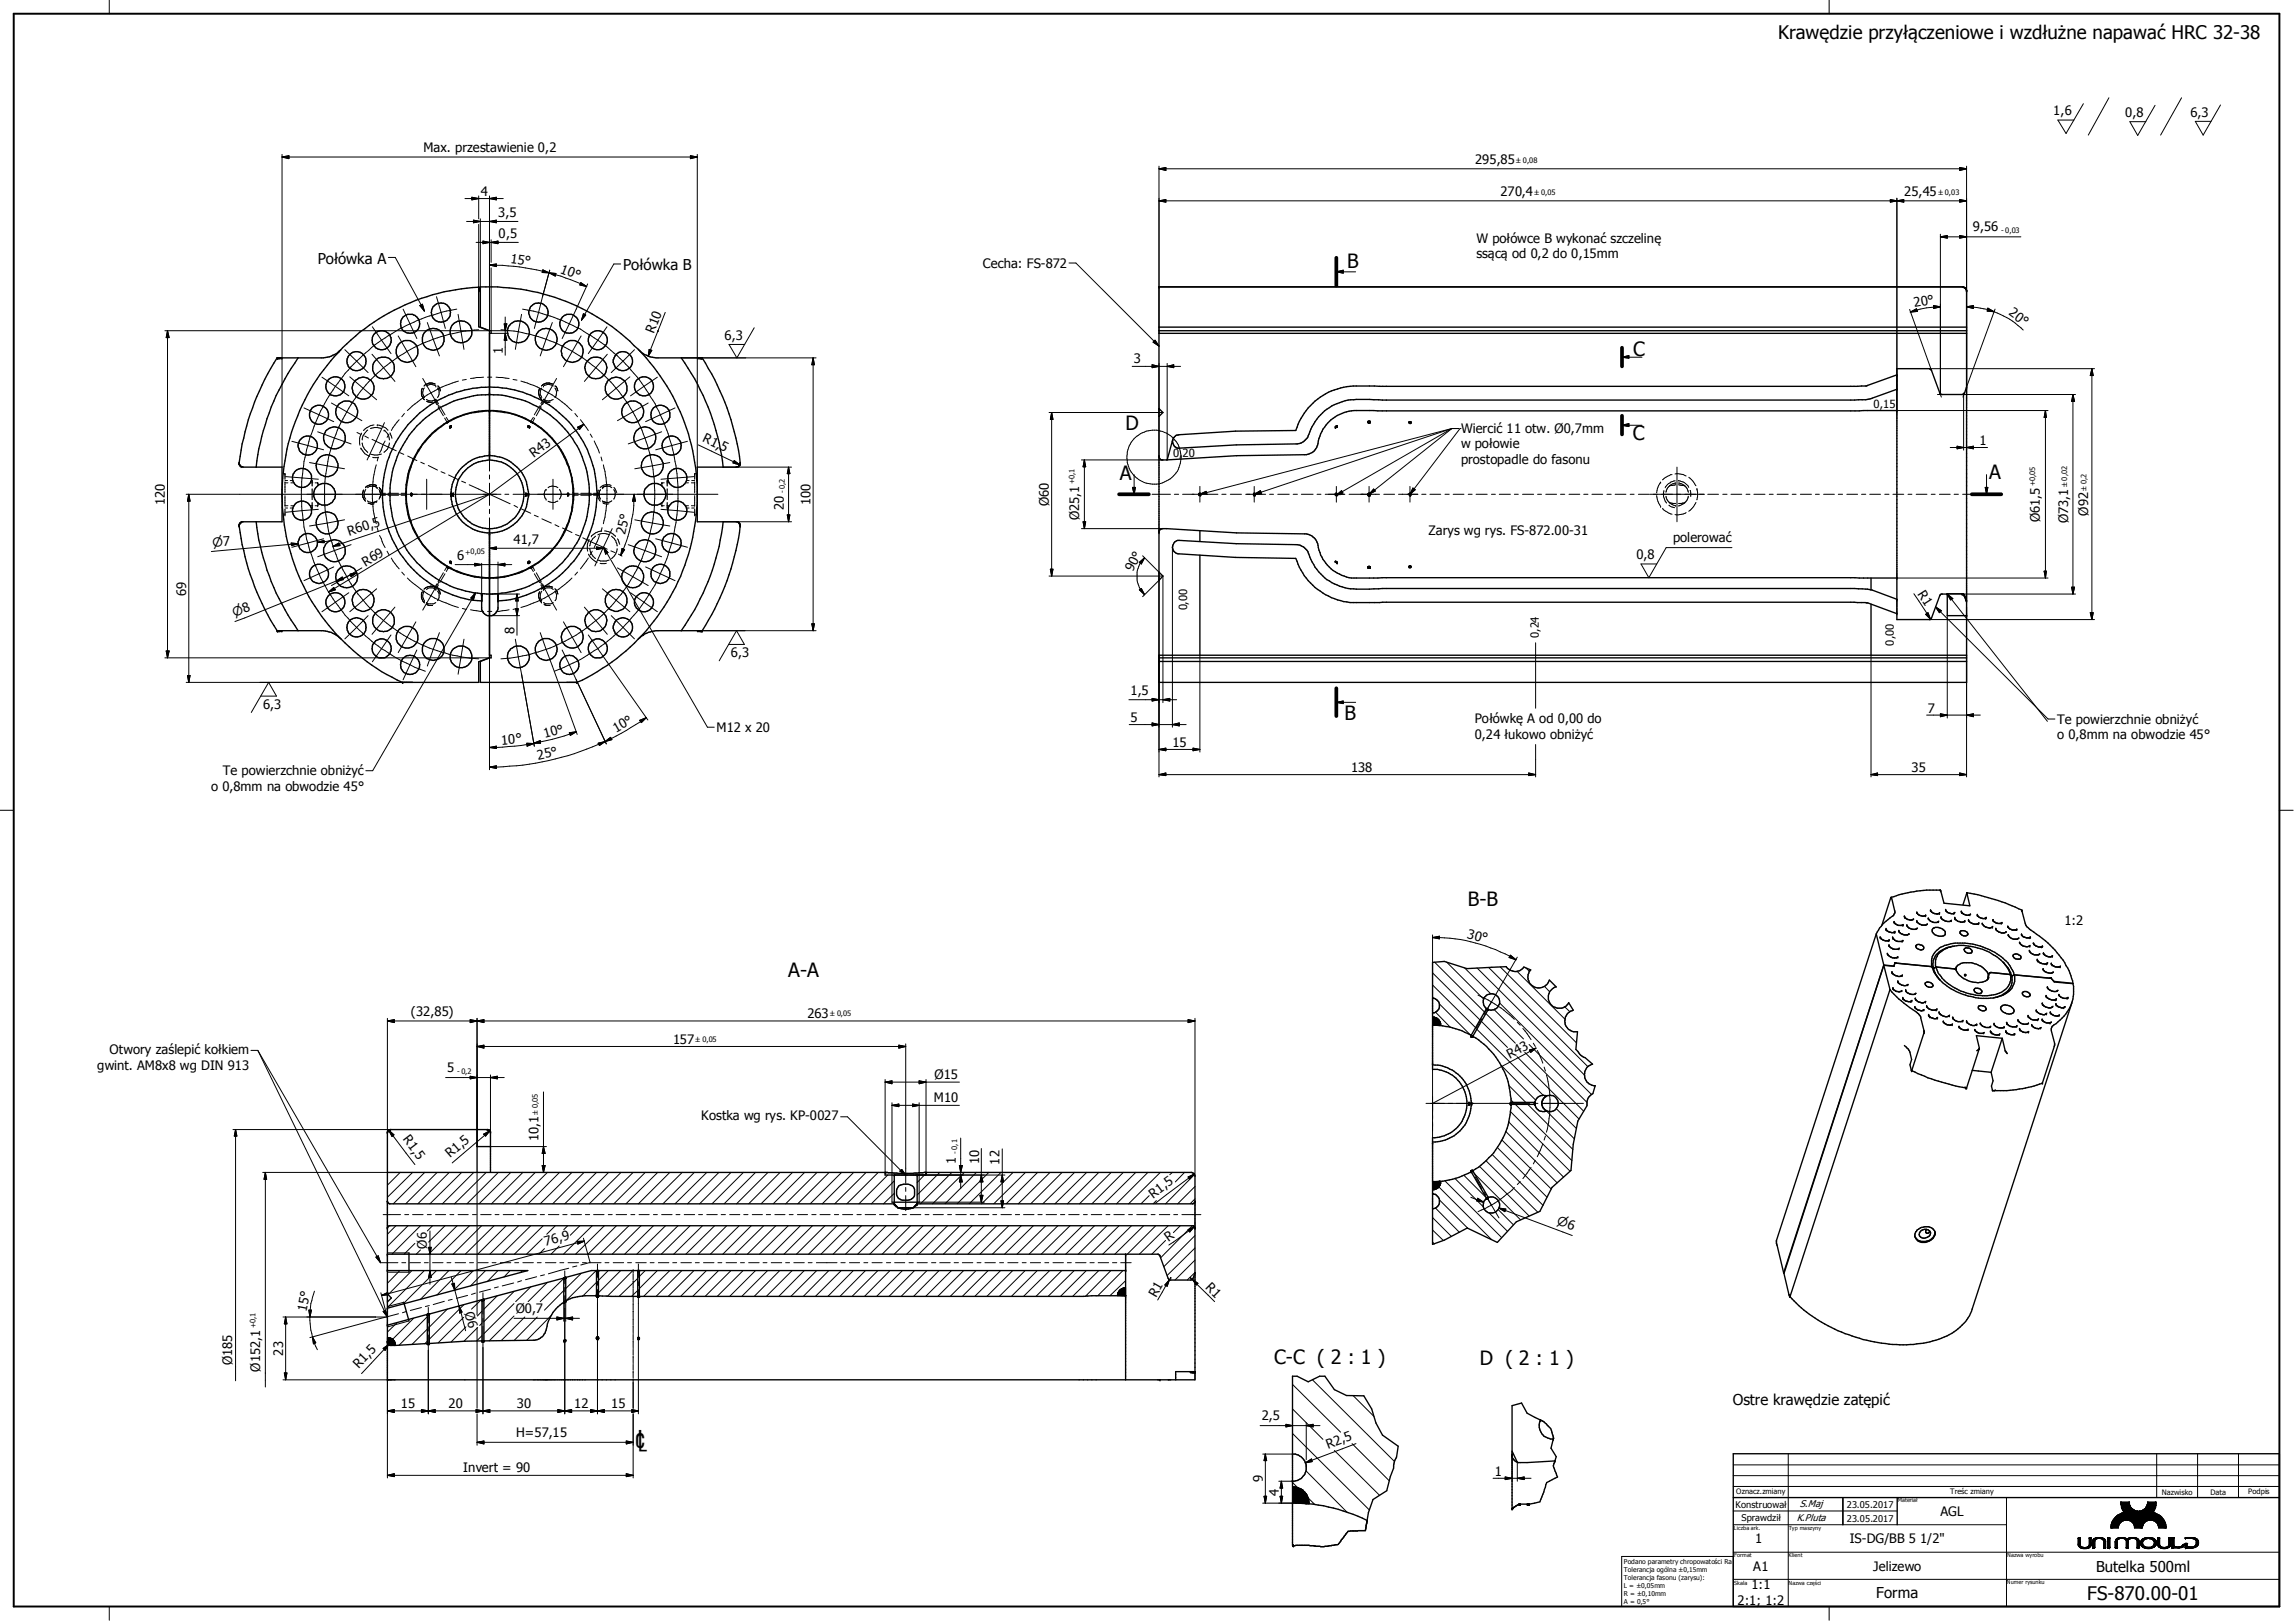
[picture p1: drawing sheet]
<svg xmlns="http://www.w3.org/2000/svg" width="297mm" height="210mm" viewBox="0 0 297 210" stroke-linecap="round" stroke-linejoin="round" font-family="sans-serif">
<defs><g id="words">
<text font-size="3.2" x="81.9" y="187.7">℄</text>
<g font-size="2.5">
<text x="174.3" y="34.7">B</text>
<text x="211.3" y="46">C</text>
<text x="145.6" y="55.7">D</text>
<text x="211.2" y="57">C</text>
<text x="144.9" y="62.1">A</text>
<text x="257.3" y="62">A</text>
<text x="173.9" y="93.2">B</text>
<text x="189.9" y="117.3">B-B</text>
<text x="102" y="126.4">A-A</text>
<text x="164.8" y="176.6">C-C ( 2 : 1 )</text>
<text x="191.4" y="176.7">D ( 2 : 1 )</text>
</g>
<g font-size="2.4">
<text x="230" y="5">Krawędzie przyłączeniowe i wzdłużne napawać HRC 32-38</text>
<text x="270" y="207.1">FS-870.00-01</text>
</g>
<g font-size="1.9">
<text x="41.1" y="34.2">Połówka A</text>
<text x="80.6" y="35">Połówka B</text>
<text x="224.2" y="181.8">Ostre krawędzie zatępić</text>
<text x="271.2" y="203.4">Butelka 500ml</text>
<text x="242.7" y="206.8">Forma</text>
</g>
<g font-size="1.7">
<text x="265.6" y="14.9">1,6</text>
<text x="275" y="15.1">0,8</text>
<text x="283.4" y="15.1">6,3</text>
<text x="54.8" y="19.7">Max. przestawienie 0,2</text>
<text x="190.8" y="21.3">295,85</text>
<text x="62.2" y="25.4">4</text>
<text x="64.5" y="28.1">3,5</text>
<text x="194.1" y="25.4">270,4</text>
<text x="246.3" y="25.4">25,45</text>
<text x="255.2" y="29.8">9,56</text>
<text x="64.5" y="30.8">0,5</text>
<text x="66" y="34" transform="rotate(7 66 34)">15°</text>
<text x="72.4" y="35.3" transform="rotate(20 72.4 35.3)">10°</text>
<text x="127.2" y="34.7">Cecha: FS-872</text>
<text x="191" y="31.4">W połówce B wykonać szczelinę</text>
<text x="191" y="33.4">ssącą od 0,2 do 0,15mm</text>
<text x="247.7" y="39.8" transform="rotate(-10 247.7 39.8)">20°</text>
<text x="259.8" y="40.7" transform="rotate(37 259.8 40.7)">20°</text>
<text x="65.1" y="45.8" transform="rotate(-90 65.1 45.8)">1</text>
<text x="84.6" y="43.2" transform="rotate(-68 84.6 43.2)">R10</text>
<text x="93.7" y="43.9">6,3</text>
<text x="146.7" y="47">3</text>
<text x="69" y="59.3" transform="rotate(-37 69 59.3)">R43</text>
<text x="90.8" y="57.1" transform="rotate(26 90.8 57.1)">R1,5</text>
<text x="189" y="56">Wiercić 11 otw. Ø0,7mm</text>
<text x="189" y="58">w połowie</text>
<text x="256.1" y="57.6">1</text>
<text x="21.3" y="65.4" transform="rotate(-90 21.3 65.4)">120</text>
<text x="104.9" y="65.4" transform="rotate(-90 104.9 65.4)">100</text>
<text x="135.7" y="65.5" transform="rotate(-90 135.7 65.5)">Ø60</text>
<text x="189" y="60.1">prostopadle do fasonu</text>
<text x="45.2" y="69.3" transform="rotate(-18 45.2 69.3)">R60,5</text>
<text x="66.4" y="70.4">41,7</text>
<text x="80.9" y="69.3" transform="rotate(-77 80.9 69.3)">25°</text>
<text x="101.4" y="66" transform="rotate(-90 101.4 66)">20</text>
<text x="139.6" y="67.4" transform="rotate(-90 139.6 67.4)">Ø25,1</text>
<text x="184.8" y="69.3">Zarys wg rys. FS-872.00-31</text>
<text x="216.4" y="70.1">polerować</text>
<text x="263.9" y="67.6" transform="rotate(-90 263.9 67.6)">Ø61,5</text>
<text x="267.5" y="67.7" transform="rotate(-90 267.5 67.7)">Ø73,1</text>
<text x="270.2" y="66.7" transform="rotate(-90 270.2 66.7)">Ø92</text>
<text x="24.1" y="77.1" transform="rotate(-90 24.1 77.1)">69</text>
<text x="47.3" y="73.3" transform="rotate(-31 47.3 73.3)">R69</text>
<text x="59.1" y="72.5">6</text>
<text x="146.6" y="74.1" transform="rotate(-63 146.6 74.1)">90°</text>
<text x="211.7" y="72.4">0,8</text>
<text x="248" y="76.8" transform="rotate(57 248 76.8)">R1</text>
<text x="66.5" y="82.1" transform="rotate(-90 66.5 82.1)">8</text>
<text x="94.6" y="85">6,3</text>
<text x="146.3" y="90">1,5</text>
<text x="34" y="91.7">6,3</text>
<text x="70.5" y="95.5" transform="rotate(-15 70.5 95.5)">10°</text>
<text x="79.7" y="94.9" transform="rotate(-30 79.7 94.9)">10°</text>
<text x="92.7" y="94.8">M12 x 20</text>
<text x="146.3" y="93.4">5</text>
<text x="190.8" y="93.6">Połówkę A od 0,00 do</text>
<text x="190.8" y="95.6">0,24 łukowo obniżyć</text>
<text x="249.4" y="92.2">7</text>
<text x="266.1" y="93.6">Te powierzchnie obniżyć</text>
<text x="266.1" y="95.7">o 0,8mm na obwodzie 45°</text>
<text x="28.8" y="100.3">Te powierzchnie obniżyć</text>
<text x="64.9" y="96.4" transform="rotate(-5 64.9 96.4)">10°</text>
<text x="69.6" y="98.3" transform="rotate(-12 69.6 98.3)">25°</text>
<text x="151.7" y="96.6">15</text>
<text x="174.8" y="99.9">138</text>
<text x="247.3" y="99.9">35</text>
<text x="27.3" y="102.3">o 0,8mm na obwodzie 45°</text>
<text x="267.1" y="119.7">1:2</text>
<text x="189.7" y="121.3" transform="rotate(15 189.7 121.3)">30°</text>
<text x="53.2" y="131.4">(32,85)</text>
<text x="104.5" y="131.7">263</text>
<text x="14.2" y="136.4">Otwory zaślepić kołkiem</text>
<text x="87.1" y="135.1">157</text>
<text x="195.3" y="137" transform="rotate(-28 195.3 137)">R43</text>
<text x="12.6" y="138.5">gwint. AM8x8 wg DIN 913</text>
<text x="57.9" y="138.8">5</text>
<text x="120.8" y="142.7">M10</text>
<text x="120.9" y="139.6">Ø15</text>
<text x="52.1" y="147.4" transform="rotate(53 52.1 147.4)">R1,5</text>
<text x="58.2" y="149.9" transform="rotate(-41 58.2 149.9)">R1,5</text>
<text x="69.7" y="147.7" transform="rotate(-90 69.7 147.7)">10,1</text>
<text x="90.7" y="145">Kostka wg rys. KP-0027</text>
<text x="123.7" y="150.6" transform="rotate(-90 123.7 150.6)">1</text>
<text x="126.7" y="150.7" transform="rotate(-90 126.7 150.7)">10</text>
<text x="129.3" y="150.7" transform="rotate(-90 129.3 150.7)">12</text>
<text x="149.2" y="155.1" transform="rotate(-37 149.2 155.1)">R1,5</text>
<text x="55.2" y="161.6" transform="rotate(-90 55.2 161.6)">Ø6</text>
<text x="70.6" y="161.2" transform="rotate(-15 70.6 161.2)">76,9</text>
<text x="151.2" y="160.7" transform="rotate(-35 151.2 160.7)">R</text>
<text x="149.6" y="167.9" transform="rotate(-60 149.6 167.9)">R1</text>
<text x="155.9" y="166.7" transform="rotate(45 155.9 166.7)">R1</text>
<text x="39.7" y="169.8" transform="rotate(-79 39.7 169.8)">15°</text>
<text x="60.1" y="169.9" transform="rotate(75 60.1 169.9)">Ø6</text>
<text x="66.7" y="170">Ø0,7</text>
<text x="30.1" y="176.7" transform="rotate(-90 30.1 176.7)">Ø185</text>
<text x="33.7" y="177.5" transform="rotate(-90 33.7 177.5)">Ø152,1</text>
<text x="36.6" y="175.4" transform="rotate(-90 36.6 175.4)">23</text>
<text x="46.4" y="177.2" transform="rotate(-47 46.4 177.2)">R1,5</text>
<text x="51.9" y="182.2">15</text>
<text x="58" y="182.2">20</text>
<text x="66.9" y="182.2">30</text>
<text x="74.3" y="182.2">12</text>
<text x="79.1" y="182.2">15</text>
<text x="163.2" y="183.8">2,5</text>
<text x="59.9" y="190.5">Invert = 90</text>
<text x="66.8" y="186">H=57,15</text>
<text x="163.4" y="191.8" transform="rotate(-90 163.4 191.8)">9</text>
<text x="171.8" y="187.5" transform="rotate(-21 171.8 187.5)">R2,5</text>
<text x="193.4" y="191">1</text>
<text x="165.4" y="193.5" transform="rotate(-90 165.4 193.5)">4</text>
<text x="251" y="196.2">AGL</text>
<text x="226.8" y="203.3">A1</text>
<text x="227.1" y="199.7">1</text>
<text x="239.3" y="199.6">IS-DG/BB 5 1/2&quot;</text>
<text x="242.4" y="203.3">Jelizewo</text>
<text x="224.8" y="207.6">2:1; 1:2</text>
<text x="226.6" y="205.6">1:1</text>
</g>
<g font-size="1.6">
<text x="27.5" y="70.7" transform="rotate(-5 27.5 70.7)">⌀7</text>
<text x="30.3" y="79.8" transform="rotate(-22 30.3 79.8)">⌀8</text>
<text x="201.3" y="158.4" transform="rotate(21 201.3 158.4)">⌀6</text>
</g>
<g font-size="1.5">
<text x="242.4" y="52.8">0,15</text>
<text x="151.8" y="59.1">0,20</text>
<text x="153.6" y="79" transform="rotate(-90 153.6 79)">0,00</text>
<text x="199.1" y="82.6" transform="rotate(-90 199.1 82.6)">0,24</text>
<text x="245" y="83.6" transform="rotate(-90 245 83.6)">0,00</text>
</g>
<g font-size="1.3">
<text x="232.4" y="196.8">K.Pluta</text>
<text x="232.8" y="195">S.Maj</text>
</g>
<g font-size="1.2">
<text x="224.5" y="195.1">Konstruował</text>
<text x="225.3" y="196.8">Sprawdził</text>
<text x="238.9" y="195.2">23.05.2017</text>
<text x="238.9" y="196.9">23.05.2017</text>
</g>
<g font-size="1">
<text x="258.9" y="30.2">-0,03</text>
<text x="101.6" y="63.8" transform="rotate(-90 101.6 63.8)">-0,2</text>
<text x="139" y="62.7" transform="rotate(-90 139 62.7)">+0,1</text>
<text x="263.3" y="62.9" transform="rotate(-90 263.3 62.9)">+0,05</text>
<text x="60.2" y="71.8">+0,05</text>
<text x="59.1" y="139">- 0,2</text>
<text x="123.9" y="149.4" transform="rotate(-90 123.9 149.4)">- 0,1</text>
<text x="33.1" y="171.9" transform="rotate(-90 33.1 171.9)">+0,1</text>
<text x="224.6" y="193.4">Oznacz.zmiany</text>
<text x="252.3" y="193.4">Treśc zmiany</text>
<text x="279.7" y="193.4">Nazwisko</text>
<text x="286" y="193.4">Data</text>
<text x="290.9" y="193.4">Podpis</text>
</g>
<g font-size=".9">
<text x="196.2" y="21.1">±0,08</text>
<text x="198.5" y="25.3">±0,05</text>
<text x="250.8" y="25.3">±0,03</text>
<text x="267.4" y="63" transform="rotate(-90 267.4 63)">±0,02</text>
<text x="269.9" y="63.5" transform="rotate(-90 269.9 63.5)">±0,2</text>
<text x="107.4" y="131.5">±0,05</text>
<text x="90" y="134.8">±0,05</text>
<text x="69.6" y="144.2" transform="rotate(-90 69.6 144.2)">±0,05</text>
<text x="210.1" y="202.4">Podano parametry chropowatości Ra</text>
<text x="210.1" y="203.5">Tolerancja ogólna ±0,15mm</text>
<text x="210.1" y="204.5">Tolerancja fasonu (zarysu):</text>
<text x="210.1" y="205.5">L = ±0,05mm</text>
<text x="210.1" y="206.5">R = ±0,10mm</text>
<text x="210.1" y="207.6">A = 0,5°</text>
</g>
<g font-size=".7">
<text x="224.3" y="198">Liczba ark.</text>
<text x="231.4" y="198">Typ maszyny</text>
<text x="245.5" y="194.4">Materiał</text>
<text x="224.4" y="201.5">Format</text>
<text x="231.4" y="201.5">Klient</text>
<text x="259.7" y="201.5">Nazwa wyrobu</text>
<text x="224.4" y="205.1">Skala</text>
<text x="231.4" y="205.1">Nazwa części</text>
<text x="259.6" y="205">Numer rysunku</text>
</g>
</g></defs>
<g fill="none" stroke="#000" stroke-width=".18">
<path d="M61.9 37.6h.1M61.9 37.5h.1M61.9 37.4h.1M61.9 37.3h.1M61.9 37.2h.1M61.9 37.2v5.1l1.4 .5M61.9 37.2a26.8 26.8 0 0 0-19.1 9.5 27.1 27.1 0 0 0-6.3 16.7M62.1 37.1h.1M62.1 37.2h.1M62.1 37.3h.1M62.1 37.4h.1M62.1 37.5h.1"/>
<path d="M62.1 37.6h.1M62.1 37.1v5.2l1.2 .5M62.1 37.1a26.9 26.9 0 0 1 28.1 25.7M149.9 37.1h.1M149.9 37.1v51.2h104.5v-50.8M149.9 37.1h104.1l.3 .3M253.9 37.1l.4 .3M254.3 37.4l.1 .1M254.4 37.6h.1M30.9 60h.1M30.9 59.9h.1M30.9 59.9v.2l.2 .1"/>
<path d="M35.9 46.3h.1M35.9 46.3a33.1 33.1 0 0 0-4.6 11.1l-.4 2.5M36 46.3h.1M36.1 46.3h.1M36.2 46.3h.1M36.4 46.3h.1M36.5 46.3h.1M38.6 46.3a32.8 32.8 0 0 0-4.1 7.9 33.6 33.6 0 0 0-1.4 6.3M44.1 45.3a3.6 3.6 0 0 1-2.3 1h-5.9M58.2 55.3h.1M58.2 55.2h.1M58.2 55.2v.1"/>
<path d="M58.3 55.1h.1M58.4 55.1h.1M58.4 55.2h.1M58.4 55.2l-.2 .1M58.4 55.1v.1M58.4 55.1l-.2 .1M63.3 51.1h.1M63.3 53.1h.1M63.3 53.2h.1M63.3 58.8h.1M63.3 42.8v16.7M63.3 51.1h-.5a10.3 10.3 0 0 0-4.1 .8 13 13 0 0 0-8.2 11.3 12.8 12.8 0 0 0 4.2 10.3 12.7 12.7 0 0 0 7.6 3.3"/>
<path d="M63.3 51.1h.6a10.3 10.3 0 0 1 4.1 .8 13.1 13.1 0 0 1 8.2 11.3 13.3 13.3 0 0 1-2.1 8 13 13 0 0 1-9.7 5.6M63.3 42.8h.2v.3h-.2M68.3 55.2h.1M68.3 55.2l.1 .1h.1v-.1M68.4 55.1h.1M68.4 55.1l-.1 .1M68.4 55.1l.1 .1M68.5 55.2h.1M68.5 55.3h.1M82.6 45.3a3.3 3.3 0 0 0 2.3 1h5.9M88.1 46.3a30 30 0 0 1 5.5 14.2M90.3 46.3h.1"/>
<path d="M90.5 46.3h.1M90.6 46.3h.1M90.7 46.3h.1M90.8 46.3h.1M90.8 46.3a32.5 32.5 0 0 1 5 13.6M95.8 60h.1M95.8 59.9h.1M95.8 59.9l-.1 .3M149.9 52.9h.1M149.9 59h.1M149.9 42.8h104.5M149.9 43.1h104.5"/>
<path d="M149.9 52.9l.5 .5-.5 .5M149.9 42.3h104.5M151.7 56.9l-.7 2.6M172.8 55.3h.1M172.9 55.1h.1M172.9 55.1l-.1 .2M173 55.1h.1M173 55.2h.1M173 55.2l-.2 .1M173 55.1v.1M177 54.6h.1M177 54.5h.1"/>
<path d="M177 54.5v.1M177 54.5h.2M177 54.6l.1 .1M177.1 54.7h.1M177.1 54.5h.1M177.2 54.5h.1M177.2 54.7h.1M177.2 54.6h.1M177.2 54.6l-.1 .1M177.2 54.5v.1M182.3 54.7h.1M182.3 54.7h.2"/>
<path d="M182.4 54.7h.1M182.4 54.6h.1M182.5 54.6h.1M182.5 54.7h.1M182.5 54.6h-.2v.1M182.5 54.6v.1M245.4 53.1h.1M245.4 48.5h.1M245.4 50.4h.1M245.4 53.1h-70.2a5.1 5.1 0 0 0-4.4 3.3l-.2 .3a2.63 2.63 0 0 1-.8 1.8l-.8 .3a219.7 219.7 0 0 0-18.7 .7l-.4-.3M245.4 48.5l-3.9 1.5h-1.2h-61.8a16.1 16.1 0 0 0-4.7 .1 8.1 8.1 0 0 0-6.2 5.6l-7.8 .1-7.3 .5a.82 .82 0 0 0-.8 .6 .9 .9 0 0 0 .9 1.1l7.3-.4 7.8-.2a1.75 1.75 0 0 0 1.6-1.2 6.5 6.5 0 0 1 6.2-4.5l3.4 .1h61l1.5-.1 .6-.1 3.4-1.2M254.4 50.1h.1"/>
<path d="M254.4 50.1l-.2 .7-.3 .3h-2.7l-.3-.3-1-2.8-.3-.3h-4.2v32.5l4.4-.1 1.2-3.1 .1-.1h.8M30.9 67.9h.1M30.9 68h.1M30.9 68.1h.1M30.9 68.1a32.3 32.3 0 0 0 5 13.5M31.1 67.7h.1M31.1 60.2h.1M31.1 60.2l.1 .2 .3 .1h5v7l-5.3 .1M31.1 67.7l-.2 .2v.2M31.2 67.6h.1M31.2 60.4h.1M31.2 67.6l-.1 .1"/>
<path d="M33.1 67.5a31.7 31.7 0 0 0 4.2 12.1l1.3 2M36.5 64.1a26.7 26.7 0 0 0 15.6 24.2M53.2 64h.1M53.2 63.9h.1M53.2 64.1h.1M53.2 63.8h.1M53.3 64.1h.1M53.3 63.8h.1M53.3 63.8v.2M53.3 63.8h-.1v.3h.1M53.3 64h.1M53.3 64v.1"/>
<path d="M58.2 72.8h.1M58.2 72.6h.1M58.2 72.6l.2 .1M58.2 72.8h.2M58.2 72.6v.2M58.3 63.8h.1M58.3 63.9h.1M58.3 64h.1M58.3 64.1h.1M58.3 63.8v.3M58.4 72.7h.1M58.4 72.8h.1"/>
<path d="M58.4 72.7v.1M58.6 63.8h.1M58.6 63.9h.1M58.6 64h.1M58.6 64.1h.1M58.6 63.8v.3M58.6 63.9v.1M62.3 77h.1M62.3 76.9h.1M62.3 76.8h.1M62.3 77.8h.1M62.3 77.7h.1"/>
<path d="M62.3 77.6h.1M62.3 77.5h.1M62.3 77.3h.1M62.3 77.2h.1M62.3 77.1h.1M62.3 77.8a13.8 13.8 0 0 1-11.8-8.5 13.8 13.8 0 0 1 2.3-14.4 16 16 0 0 1 3.3-2.7 13.9 13.9 0 0 1 21.2 11.8 13.8 13.8 0 0 1-12.9 13.8M62.3 76.8v2.1a1.08 1.08 0 0 0 1.1 .8 1.08 1.08 0 0 0 1-.9v-2M62.3 76.8h2.1M63.3 69.1h.1M63.3 74.8h.1M63.3 68.4v16.7M64.4 76.8h.1"/>
<path d="M64.4 76.9h.1M64.4 77h.1M64.4 77.1h.1M64.4 77.2h.1M64.4 77.3h.1M64.4 77.5h.1M64.4 77.6h.1M64.4 77.7h.1M64.4 77.8h.1M68 63.8h.1M68 64.1h.1M68 64h.1"/>
<path d="M68 63.9h.1M68 63.8v.3M68.1 63.9h.1M68.1 64h.1M68.3 72.8h.1M68.3 72.7h.1M68.4 63.8h.1M68.4 63.9h.1M68.4 64h.1M68.4 64.1h.1M68.4 72.8h.1M68.5 72.6h.1"/>
<path d="M68.5 72.8h.1M68.5 72.6h-.1l-.1 .2M68.5 72.6v.1M68.5 72.7h.1M68.5 72.7l-.1 .1M73.4 64.1h.1M73.4 63.9h.1M73.4 63.8h.1M73.4 63.8l.2 .1v.1M73.4 63.8v.1M73.4 63.9v.2M73.5 64.1h.1"/>
<path d="M73.5 63.8h.1M73.6 64h.1M73.6 64l-.2 .1M90.2 65.1a27.4 27.4 0 0 1-5.2 14.7l-1.4 1.8-1 1.1M93.6 67.5a29.9 29.9 0 0 1-5.5 14.1M95.6 60.3h.1M95.6 67.6h.1M95.7 60.2h.1M95.7 60.1h.1M95.7 67.8h.1M95.7 60.2l-.2 .2-.3 .1h-5v7h5.2l.3 .3M95.7 67.8l.1 .3"/>
<path d="M95.8 68.1h.1M95.8 68h.1M95.8 67.9h.1M95.8 68.1a32.2 32.2 0 0 1-5 13.5M149.9 75.1h.1M149.9 68.9h.1M149.9 68.7l.2-.2 .3-.1a216.2 216.2 0 0 0 18.6 .7 1.82 1.82 0 0 1 1.6 1.8 5.1 5.1 0 0 0 4.2 3.9h70.6M149.9 74l.5 .5-.5 .6M155.1 64h.1M155.1 64l.2 .1M155.2 68.7v1.4M155.2 71.8v13"/>
<path d="M155.3 63.8h.1M155.3 64.1h.1M155.3 63.8l-.2 .1v.1M155.3 63.8l.1 .2M155.4 64h.1M155.4 64l-.1 .1M162.2 64h.1M162.2 64l.1 .1M162.3 64.1h.1M162.3 63.8h.1M162.3 63.8h-.1v.2M162.3 63.8l.1 .1"/>
<path d="M162.4 63.9h.1M162.4 64h.1M162.4 63.9l-.1 .2M172.8 64h.1M172.8 72.6h.1M172.8 72.6l.1 .2M172.8 72.6l.2 .2M172.8 64l.1 .1M172.9 64.1h.1M172.9 63.8h.1M172.9 72.8h.1M172.9 63.8h-.1v.2"/>
<path d="M172.9 63.8l.1 .2M173 64h.1M173 72.8h.1M173 64l-.1 .1M177 73.4h.1M177 64h.1M177 63.9h.1M177 73.4h.2M177 64l.1 .1M177 73.3h.1M177 64.1h.1M177 63.9v.1"/>
<path d="M177 73.3v.1M177.1 73.4h.1M177.1 73.3h.1M177.1 64.1h.1M177.1 63.8h.1M177.1 63.8l.1 .1M177.1 63.8l-.1 .1M177.1 73.3l.1 .1M177.2 63.8h.1M177.2 64.1h.1M177.2 73.3h.1M177.2 73.4h.1"/>
<path d="M177.2 63.9h.1M177.2 63.9v.1M177.2 64h.1M177.2 64v.1M182.3 73.3h.1M182.3 73.3v.1M182.3 63.9h.1M182.3 73.4h.1M182.4 64.1h.1M182.4 63.8h.1M182.4 73.4h.1M182.4 73.2h.1"/>
<path d="M182.5 63.8h.1M182.5 64.1h.1M182.5 73.2h.1M182.5 73.4h.1M182.5 63.8l-.2 .1 .2 .2M182.5 63.8v.2M182.5 73.2v.1M182.5 73.2l-.2 .1M182.5 64h.1M182.5 73.3h.1M182.5 73.3v.1h-.2M182.5 64v.1"/>
<path d="M242.1 74.8v1.5M242.1 78.2v6.6M245.4 77.6h.1M245.4 79.4h.1M245.4 74.8h.1M245.4 77.6l-3.2-1.2-.6-.2h-1.7h-61h-3.4a6.5 6.5 0 0 1-4.1-1.4 7.8 7.8 0 0 1-2.2-3.3 1.69 1.69 0 0 0-1.5-1l-7.8-.1-7.3-.5a.87 .87 0 0 0-.9 .9 .87 .87 0 0 0 .8 .9l7.3 .4 7.8 .2a8.7 8.7 0 0 0 2.5 3.7 8.4 8.4 0 0 0 4.6 2l65.2-.1 1.7 .1 3.8 1.4M251.9 76.9h.1M251.9 76.8h.1M251.9 76.8v2.9h2.5M251.9 76.8h2.1M253.8 76.8h.1M253.9 76.8h.1"/>
<path d="M254 76.8h.1M254 76.9h.1M254 76.8v.1M254 76.9l.1 .1M254.1 77h.1M254.1 77l.1 .2M254.2 77.1h.1M254.2 77.2h.1M254.2 77.2l.2 .5M254.3 77.3h.1M254.3 77.5h.1M254.3 77.6h.1"/>
<path d="M254.4 77.7h.1M254.4 77.7v.1M254.4 79.7h.1M254.4 77.8h.1M35.9 81.6h.1M35.9 81.6h5.9a3.9 3.9 0 0 1 2.3 1.1M36 81.6h.1M36.1 81.6h.1M36.2 81.6h.1M36.4 81.6h.1M36.5 81.6h.1M52.1 88.3h.1"/>
<path d="M63.3 85.1l-1.4 .5v2.7h-9.8M63.3 85.1l-1.2 .5v2.7h12.5M63.3 84.8h.2v.3h-.2M74.6 88.3h.1M76.5 83.1a1.24 1.24 0 0 1 1.9 .2 1.24 1.24 0 0 1-.8 1.8h-.6a1.27 1.27 0 0 1-.5-2zM82.6 82.7a25 25 0 0 1-8 5.6M90.3 81.6h.1M90.5 81.6h.1M90.6 81.6h.1M90.7 81.6h.1M90.8 81.6h.1M90.8 81.6h-5.9a3.9 3.9 0 0 0-2.3 1.1"/>
<path d="M149.9 85.1h104.5M149.9 84.8h104.5M149.9 85.6h104.5M244.6 116.2h.1M244.7 116.2h.1M244.7 116.2l.4 1.6a.86 .86 0 0 1-.6 1 6.1 6.1 0 0 0-1.8 2.1M244.7 116.2h-.1l-1.1 3.6M245.1 119.4h.1M245.1 119.4l.1 .1 .4 .3 .6-.1M245.1 119.3v.1M246.2 119.7h.1M246.2 119.6v.1"/>
<path d="M246.4 118.6h.1M246.4 118.5v.2M246.4 118.7h.1M246.4 118.7l.2 .2a.72 .72 0 0 0 1 0M246.7 119.7v.1a1.26 1.26 0 0 0 1.1 .5l.3-.2M248 119.3h.1M248 118.1h.1M248 119.3l.6 .4h.5l.2-.2M248 118a.69 .69 0 0 0 .6 .5h.5M248 119.1v.2M249.1 118.5h.1M249.1 118.4h.1"/>
<path d="M249.1 118.4v.1M249.5 118.9h.1M249.5 118.9l.1 .2 .4 .2 .6 .1 .2-.1M249.5 118.8v.1M249.8 117.8h.1M249.8 117.7v.3l.4 .2a.64 .64 0 0 0 .7 0M250.8 119.3h.1M250.8 119.2v.1M250.9 118.2h.1M250.9 118.1v.1M251 115.2h.1M251 115.2a18.4 18.4 0 0 0-6.4 .9"/>
<path d="M251 115.2l.1 .1M251.1 115.3h.1M251.1 115.3l.4 1.6 3.3 .3-.3-1.6M251.1 118.7h.1M251.1 118.6l.1 .3 .5 .3 .6 .1 .2-.2M251.7 117.7a.79 .79 0 0 0 .7 .5h.4M252.4 119.1h.1M252.8 118.2h.1M252.9 118.9h.1M252.9 118.9l.4 .3a.81 .81 0 0 0 .8 .1l.1-.1M252.9 118.1l-.1 .1M252.9 118.7v.2"/>
<path d="M253.7 118h.1M253.7 118l.1 .1M253.7 117.9v.1M253.8 118.1h.1M253.8 118.1l.2 .2 .4 .1h.4M254.2 119.2h.1M254.2 119.1v.1M254.5 115.6h.1M254.5 115.5h.1M254.5 115.5l1.4 .3 1.7 .5a19.7 19.7 0 0 1 4 1.5l.5 1.9 .2 .3a21.8 21.8 0 0 1 4.1 3.6 7.9 7.9 0 0 1 1.8 3.7M254.5 115.5v.1M254.5 115.5l-.5 1.6"/>
<path d="M254.7 119.1h.1M254.7 119a.6 .6 0 0 0 .5 .5l.2 .1 .5-.1M254.8 118.4h.1M254.9 118.3l-.1 .1M255.8 118.4h.1M255.8 118.3l.1 .3 .2 .1 .4 .2 .4-.1M255.9 119.5h.1M256 119.5h.1M256 119.4l-.1 .1M256.5 119.5a1 1 0 0 0 1.3 .5M256.9 118.8h.1M257 118.7h.1"/>
<path d="M257 118.7l-.1 .1M257.8 120h.1M257.8 119.9v.1M257.8 119.1h.1M257.8 119h.1M257.8 119l.1 .2 .4 .3h.5l.2-.1M258.9 119.5h.1M259 119.4h.1M259.8 119.9h.1M259.8 119.8v.2l.2 .2 .3 .2h.5l.1-.2M261.6 117.8h.1M185.3 137.7h.1"/>
<path d="M185.3 124.5l1.6-.1 2.9 .9 5.1-.2a1.37 1.37 0 0 0 2.2 0l.9 .4a1.41 1.41 0 0 0 .4 2.2 1.41 1.41 0 0 0 2-.9l.9 .9a1.41 1.41 0 0 0-.7 2.3 1.41 1.41 0 0 0 2.3-.2l.6 .9a1.43 1.43 0 0 0-1.1 1.4 1.43 1.43 0 0 0 1.2 1.4h.5l-.2 2.3 .2 .3a1.47 1.47 0 0 0 1 .8l.9 .8a1.43 1.43 0 0 0-1 1.6 1.43 1.43 0 0 0 1.4 1.2l-.3 1-.3 .2a1.4 1.4 0 0 0-.5 1.4l-1.2 2-.6 3-.3 3.4-2.4 2.2-1.6 3.1-3 1.3-2.5 2.7-3.9-1.9-2.9 1.6-1.6 .5v-13.8a4.4 4.4 0 0 0 4.5-4.4 4.4 4.4 0 0 0-4.5-4.4zM185.3 129.2a.97 .97 0 0 1 .9 1.2 1.17 1.17 0 0 1-.9 .7M185.3 132.7a11.1 11.1 0 0 1 4.6 1.1l.4 .2M185.3 137.8a4.9 4.9 0 0 1 4.9 3.7 4.9 4.9 0 0 1-4.9 6.3M190.3 134h.1M190.3 134.1h.1M190.3 134v.1h.2M190.4 134.1h.1M190.5 134.1h.1M190.5 134.1a10.1 10.1 0 0 1 5 8.6M192.3 130.5h.1M192.3 130.5a1.06 1.06 0 0 1-.2-1.4 1.06 1.06 0 0 1 1.4-.3 1.07 1.07 0 0 1 .4 1.4 1.07 1.07 0 0 1-1.4 .4"/>
<path d="M192.3 130.5l-2 3.5M192.3 130.5l.1 .1M192.4 130.6h.1M192.5 130.6h.1M192.5 130.6l-2 3.5M242.7 120.9l1 4M242.7 120.9l-12.9 39.6v.5l1 3.7M243.2 121.3h.1M243.2 121.2v.1M243.3 121.3h.1M243.3 121.3l.3 .4 .3 .1 .4-.1M243.7 124.9l-12.9 39.9 .8 3"/>
<path d="M243.7 124.9l.8 3.2M243.7 124.9l1.3 .1M243.7 124.9l-12.9 39.8M244 120.3h.1M244 120.2h.1M244 120.1v.3l.4 .2 .3 .1 .4-.1M244.2 123.4v.2l.4 .2a.88 .88 0 0 0 .8 .1l.1-.1M244.3 121.7h.1M244.4 122.3h.1M244.4 121.7h.1M244.4 122.3v.1l.5 .4 .6 .1 .2-.2M244.4 121.7h-.1"/>
<path d="M244.4 121.6v.1M244.5 128.1l-12.9 39.7M244.5 128.1a16.7 16.7 0 0 0 3.7 3.1l.3 .4 .4 1.8M244.8 125.9h.1M244.8 125.9l.2 .2a1.17 1.17 0 0 0 1 .2l.1-.1M244.8 125.7v.2M244.9 121.2v.3l.5 .3h.7M244.9 127.9h.1M244.9 121.4h.1M244.9 127.8v.3l.3 .2 .5 .1 .3-.1v-.1M245 125v.1M245.1 120.6h.1"/>
<path d="M245.1 124.6l-.1 .5-1.3-.2M245.1 124.6l4.8 .5M245.1 124.6l-.1 .4M245.1 120.5v.1M245.5 127h.1M245.5 123.8h.1M245.5 126.9v.2l.6 .4 .5 .1 .2-.2M245.7 122.8h.1M245.7 120.5h.1M245.7 120.4a.59 .59 0 0 0 .5 .5l.6 .1 .2-.2M246.1 126.2h.1M246.1 121.8h.1"/>
<path d="M246.2 129.2h.1M246.2 129.2l.2 .2a.83 .83 0 0 0 .8 .2M246.2 129.1v.1M246.2 121.7l-.1 .1M246.4 135.3l.6 .6a2.09 2.09 0 0 1 .1 1.9l.2 .7M246.5 128.1h.1M246.5 128.1v.2l.6 .4h.5l.3-.2M246.8 127.4h.1M247.2 129.6h.1M247.3 138.6h.1M247.3 138.5h.1M247.3 129.5h.1"/>
<path d="M247.3 138.5v.1M247.3 138.6l.4 .1a24.3 24.3 0 0 0 6.7 2.1M247.4 138.5h.1M247.4 129.5l-.2 .1M247.4 138.5l-.1 .1M247.7 130.3h.1M247.7 130.3a.78 .78 0 0 0 1.2 .4M247.8 129.3h.1M247.8 129.3a.98 .98 0 0 0 1.3 .3M247.8 129.2v.1M247.9 122.3a.44 .44 0 0 1 .6 0 .33 .33 0 0 1 .4 .4 .33 .33 0 0 1-.5 .2 .5 .5 0 0 1-.5-.5zM248.9 130.7h.1"/>
<path d="M248.9 133.4h.1M248.9 133.4v.3l-1.5 4.8M248.9 130.6v.1M249.1 129.7h.1M249.1 127.2a.65 .65 0 0 1 1 .4l-.2 .2-.4-.1a.43 .43 0 0 1-.4-.5zM249.3 130.2h.1M249.3 130.1a.89 .89 0 0 0 .7 .6h.5M249.5 131.4h.1M249.5 131.3v.1l.1 .2M249.6 131.6h.1M249.6 131.6l.6 .2 .4-.1M249.9 125.1a5.1 5.1 0 0 0 2.9 3 8.9 8.9 0 0 0 5.3 1"/>
<path d="M249.9 125.1l.2 .2M249.9 125.1a2.38 2.38 0 0 1 1.9-2.8 6.2 6.2 0 0 1 4.1 0 7.3 7.3 0 0 1 4.2 2.7l.3 .7 .2 .5M250 120.2l.1-.1a1.14 1.14 0 0 1 1.3 .3l.3 .2v.3l-.2 .2a1.38 1.38 0 0 1-1.4-.3l-.1-.2zM250.1 125.3l.3 .8 .5 .6M250.1 125.3a2.23 2.23 0 0 1 1.7-2.6l1.1-.3a6.4 6.4 0 0 1 3.3 .4 5.9 5.9 0 0 1 3.8 3.1l.1 .2M250.4 125.1l2.5 .3 .2 .1M250.4 125.1l-.3 .2M250.4 125.1a4.7 4.7 0 0 0 2.7 2.9 6.9 6.9 0 0 0 5.8 .4 1.96 1.96 0 0 0 1.2-2.3M250.5 130.7h.1M250.6 130.6h.1M250.6 131.7h.1M250.6 130.6l-.1 .1"/>
<path d="M250.7 131.7h.1M250.7 131.7h-.1M250.9 130.9v.2M250.9 131.1h.1M250.9 131.1l.2 .2 .4 .2 .4 .1 .3-.2M251.4 132.2h.1M251.4 132.1a.87 .87 0 0 0 1.2 .5M252.1 122.6a2.28 2.28 0 0 0-1.7 1.6v.9M252.2 131.4h.1M252.6 132.6h.1M252.6 132.5v.1M252.6 131.7h.1"/>
<path d="M252.6 131.7l.1 .2 .3 .2a.95 .95 0 0 0 .9 0M252.6 131.6v.1M252.8 122.5l-.5 .1M253.1 125.1a1.74 1.74 0 0 0 1 1.6 3.2 3.2 0 0 0 2.9 .2l.3-.4M253.1 125.2l.2-.3a2.05 2.05 0 0 1 1.8-.3 3.5 3.5 0 0 1 2 1.2l.2 .4M253.4 132.9h.1M253.4 132.8h.1M253.4 132.9l.3 .2 .4 .2h.3l.2-.1M253.4 132.8v.1M253.7 120.5a.67 .67 0 0 1 .9 .4 .58 .58 0 0 1-.6 .2 .58 .58 0 0 1-.4-.5zM253.9 132.1h.1M254 132l-.1 .1"/>
<path d="M254.1 122.8l.3-.2a.66 .66 0 0 1 .7 .5v.1a.53 .53 0 0 1-.5 .2 .53 .53 0 0 1-.4-.4zM254.2 126.2h.1M254.2 126.1h.1M254.2 126.1v.1M254.3 126.2h.1M254.3 126.1h.1M254.3 126.1v.1M254.4 132.2h.1M254.4 132.1v.1M254.4 132.2l.1 .1a1.04 1.04 0 0 0 1 .4l.2-.1M254.6 133.2h.1M255.1 138.5l2.5 .3"/>
<path d="M255.5 133.3h.1M255.5 133.3l.1 .2 .5 .2h.5v-.1M255.5 127.9h.1a.64 .64 0 0 1 .8 .4l-.1 .2a.71 .71 0 0 1-.9-.3zM255.5 133.2v.1M255.7 132.6h.1M255.7 132.5v.1M256 130.2a.72 .72 0 0 1 1 .3v.1a.61 .61 0 0 1-1.1-.3zM256.1 135.7h.1M256.1 135.7l-.4 .3M256.1 135.7l-1.7 5.1M256.2 132.5h.1M256.2 132.5l.2 .2 .5 .3h.5l.1-.2"/>
<path d="M256.2 132.4v.1M256.6 133.6h.1M256.7 133.6h-.1M257.3 126.2l-.2 .6M257.3 126.2v.4M257.5 132.8h.1M257.5 133.5h.1M257.5 133.4v.1M257.5 133.5l.1 .1a.81 .81 0 0 0 1.1 .3M257.6 133.5h.1M257.6 132.8h-.1M257.6 138.8l.2 1.1-.2 .6 .2 .6"/>
<path d="M257.6 133.6h.1M258 132.4v.2a1.2 1.2 0 0 0 1.2 .4l.1-.1M258.2 120.1l.1 .3 .6 .3h.4l.2-.1M258.7 133.9h.1M258.7 133.8v.1M258.9 130.3a.82 .82 0 0 1 .8-.2 .72 .72 0 0 1 .8 1 1.12 1.12 0 0 1-1.7-.7zM259 134.4l-3.3-.4 .4 1.7M259 134.4l.4 1.6 .3 .4M259 134.4l-1.4 4.4M259.2 124.5a3.8 3.8 0 0 1 1.1 1.8M259.3 132.9h.1M259.5 133.5h.1"/>
<path d="M259.5 133.4h.1M259.5 133.4l.1 .2M259.6 132.5h.1M259.6 132.4h.1M259.6 133.6h.1M259.6 132.5l.3 .2 .4 .2h.5l.1-.2M259.6 132.3v.1M259.6 132.4v.1M259.6 133.6l.5 .3h.5M259.8 120.9v.2l.3 .2 .4 .2h.5l.2-.1M260.1 126.1l.2 .2M260.1 126.1l-2.6-.2h-.1l-.1 .3"/>
<path d="M260.3 126.3a2.2 2.2 0 0 1-1.6 2.6l-.5 .2M260.4 123.6a.72 .72 0 0 1 1 .2v.2l-.1 .1h-.4a.5 .5 0 0 1-.5-.5zM260.6 133.9h.1M260.6 126.2l4.8 .4M260.6 126.2a2.28 2.28 0 0 1-1.4 2.6l-1.3 .3M260.6 126.2l-.3 .1M260.6 126.2l4.8 .3M260.6 133.8h.1M260.6 133.8v.1M260.9 132.8h.1M260.9 120.3h.1M261.1 132h.1"/>
<path d="M261.1 132v.1M261.1 132.1h.1M261.1 132.1l.2 .2 .5 .2h.4h.2v-.1M261.3 133.1h.1M261.3 122h.1M261.3 133.1v.1l.4 .3a.82 .82 0 0 0 .8 0M261.3 121.9v.2a1.2 1.2 0 0 0 1 .4l.3-.1M261.3 133.3h.1M261.5 120.9h.1M261.5 120.9v.1l.3 .2 .4 .2 .4-.1M261.7 128.4a.6 .6 0 0 1 .9 .4v.1a.69 .69 0 0 1-1-.4zM262.4 131.5h.1"/>
<path d="M262.4 131.5v.1M262.4 131.4v.1M262.4 131.6h.1M262.4 133.5h.1M262.4 131.6l.3 .3 .3 .1h.6M262.5 123l.2 .3 .5 .3h.5l.2-.2M262.6 122.4h.1M262.6 121.3h.1M262.6 122.3v.1M262.7 121.3h.1M262.7 121.2v.1M262.7 121.3h-.1"/>
<path d="M262.8 132.6h.1M262.8 132.6l.1 .2a.91 .91 0 0 0 1.1 .2M263.1 122l.1 .3 .2 .1 .3 .2 .4-.1M263.4 130.8h.1M263.4 130.8l.6 .4 .5 .1 .2-.1M263.4 130.7v.1M263.6 124.2h.1M263.6 124.1v.2M263.6 132h.1M263.6 124.3h.1M263.6 124.3l.3 .3 .3 .1h.5M263.7 131.8l-.1 .2"/>
<path d="M264 133h.1M264.1 133h-.1M264.1 122.5h.1M264.2 132h.1M264.2 122.5h.1M264.2 131.9v.1M264.2 122.5h-.1M264.2 130h.1M264.2 122.4h.1M264.2 130l.3 .2 .5 .2h.3l.3-.2M264.2 129.8v.2M264.2 122.4v.1"/>
<path d="M264.2 132l.4 .3 .6 .1M264.3 125.4h.1M264.3 125.3a.96 .96 0 0 0 1.2 .6l.1-.1M264.4 123.4h.1M264.4 123.3h.1M264.4 123.3l.1 .2 .2 .2 .3 .1 .5-.1M264.7 128.9h.1M264.7 128.8v.2l.4 .3 .3 .1h.5M264.7 131.2h.1M264.7 124.7h.1M264.8 131.1l-.1 .1M264.9 127.8h.1"/>
<path d="M264.9 124.6h.1M264.9 127.7l.1 .3 .5 .3h.5l.2-.2M264.9 124.6l-.2 .1M265.2 132.4h.1M265.3 131.1h.1M265.3 131.1l.5 .3 .4 .1 .2-.1M265.3 130.9v.2M265.4 124.7h.1M265.4 124.6v.2l.4 .3 .4 .1 .3-.1M265.4 126.5v.1M265.4 132.2l-.2 .2M265.4 126.6l.4 .5 2.4 .2"/>
<path d="M265.4 126.6l.3 .4 2.5 .3M265.4 126.5l-.1 .1M265.5 124.8h.1M265.5 123.7h.1M265.6 123.7h-.1M265.9 129.4h.1M266 129.3h.1M266 129.9h.1M266 129.3l-.1 .1M266 129.9v.1M266 130h.1M266 130l.3 .3 .4 .1h.3"/>
<path d="M266.1 129.2l-.1 .1M266.4 128.7h.1M266.4 128.7v.2l.3 .2 .3 .1h.4M266.4 131.4h.1M266.5 125.1h.1M266.6 125l-.1 .1M267 130.4h.1M267.2 130.3l-.2 .1M267.4 129.2h.1M267.5 129.1h.1M267.5 129.1l-.1 .1M268.1 129.8l-13 39.6a6.5 6.5 0 0 1-3.9 3.8 16.3 16.3 0 0 1-7.8 .6 19.8 19.8 0 0 1-11.8-6"/>
<path d="M268.2 127.3a5 5 0 0 1-.3 2.9 6.8 6.8 0 0 1-2.4 2.6l-.1 .6 .4 1.9-1.6 4.9M268.2 127.3h.1M50.1 155.4h.1M50.1 159h.1M50.1 146.5h.1M50.1 158.9l.2-.3h104.1l.2 .3M50.1 151.7h64.7l1.4 .1h1.9l1.4-.1h34.7l.3 .1 .1 .3v26.5h-104.5M50.1 146.5v32.1M50.1 155.5l.3 .3h65.3M50.2 146.4h.1M50.2 146.4l-.1 .1M50.4 146.2h.1"/>
<path d="M50.5 146.2h.1M50.5 146.2h12.7M50.5 146.2l-.3 .1v.1M63 146.2h.1M63.1 146.2h.1M63.2 146.2h.1M63.2 146.2l.1 .1M63.3 146.3h.1M63.3 146.3l.1 .1M63.4 146.4h.1M63.4 146.4l.1 5.3M63.5 146.5h.1"/>
<path d="M63.5 148.4h-1.8v3.3M114.5 151.7h.1M114.5 151.7v.4h5.3v-.4M114.6 151.7h.1M115.4 155.6h3.5M115.7 155.8h.1M115.7 152.1h.1M115.7 152.1v3.7M115.7 155.8l.1 .1M115.8 155.9h.1M115.8 155.9l.3 .4h2.1l.3-.4M115.9 156h.1"/>
<path d="M116.2 156.3l.6 .2h.7l.6-.2M116.3 153.5a1.55 1.55 0 0 1 1.9 .1 1.36 1.36 0 0 1 .1 1.2 1.36 1.36 0 0 1-1.7 .5 1.11 1.11 0 0 1-.3-1.8zM118.5 155.9h.1M118.6 155.9h.1M118.6 155.9h-.1M118.6 155.8h.1M118.6 155.8v.1M118.7 155.8h.1M118.7 152.1h.1M118.7 152.1v3.7M118.7 155.8h-.1M119.8 151.7h.1"/>
<path d="M154.6 159h.1M154.6 155.4h.1M154.6 155.5l-.3 .3h-35.6M185.3 147.9h.1M185.3 154.5a.95 .95 0 0 1 .9 1 .95 .95 0 0 1-.9 .9M190 142.9h.1M190 142.8h.1M190 142.7h.1M190 142.7l.1 .2M190 142.7v.2M190.1 142.7h.1M190.1 142.8h.1"/>
<path d="M190.1 142.9h.1M190.3 151.6h.1M190.3 151.5h.1M190.3 151.6l2 3.5M190.3 151.6a9.7 9.7 0 0 1-5 1.3M190.3 151.5v.1M190.4 151.5h.1M190.4 142.7h.1M190.4 142.8h.1M190.4 142.9h.1M190.4 142.7v.2M190.4 151.5h-.1"/>
<path d="M190.5 151.5h.1M190.5 151.5l2 3.4M192.3 155.1h.1M192.4 155.1h.1M192.4 155h.1M192.4 155v.1M192.5 155h.1M192.5 155h-.1M192.5 154.9h.1M192.5 154.9a1.07 1.07 0 0 1 1.5 .8 1.07 1.07 0 0 1-1 1.3 1.07 1.07 0 0 1-1.1-1.2l.1-.4 .3-.3M192.5 154.9v.1M195.4 142.9h.1"/>
<path d="M195.4 142.8h.1M195.4 142.7h.1M195.4 142.7v.2h3.2M195.5 142.9h.1M195.5 142.7h.1M195.5 142.9a10.1 10.1 0 0 1-5 8.6M198.5 142.7h.1M198.5 142.8h.1M198.5 142.9h.1M198.5 142.7v.2M198.6 142.7h.1M198.6 142.9h.1"/>
<path d="M198.6 142.7h-3.2M198.6 142.9a1.09 1.09 0 0 0 1.5 .9M199.6 142.3h.1M200.1 141.8a1.12 1.12 0 0 0-1.5 .9M200.1 141.8a1.06 1.06 0 0 1 1.5 1 1.06 1.06 0 0 1-1.5 1M200.1 141.8l-.4 .4-.2 .4 .1 .7 .3 .3 .2 .2M248.5 159.3a.76 .76 0 0 1 1.3 .3l-.1 .2a.81 .81 0 0 1-1.4 .1v-.3zM249.2 159.1l-.1 .4a.29 .29 0 0 0 .4 .1 .29 .29 0 0 0 .1-.3M250.3 159.4a1.13 1.13 0 0 1-.7 1.2 1.15 1.15 0 0 1-1.7-.2M254.2 140.7l.1 .1M254.3 140.8h.1M254.4 140.8h.1"/>
<path d="M257.8 141.1h.1M258.1 141.1h.1M264.2 140.2h.1M264.2 140.2a16.8 16.8 0 0 1-4.1 .9h-2.3M50.1 164.4h.1M50.1 162.3h.1M50.1 171.5h.1M50.1 169.3h.1M50.1 167.4h.1M50.1 178.6h.1M50.1 173.6h.1M50.1 162.3h99.8l.2 .2 1.1 3.1 .2 .1h2.7l.2-.3 .3-.7"/>
<path d="M50.1 164.4h18.2l-18.2 4.9M50.1 167.4l.5 .6-.5 .5M50.1 173.7l.1 .3 .3 .1 4.8-.2M50.1 171.5l.1 .2M52.2 168.5l.7 2.4M52.9 162.1v2.5M55.3 173.9h.1M55.3 170.1h.1M55.3 170.1v3.8M55.3 170.1l-5.2 1.4M55.3 173.9h.2M55.4 170.1h.1"/>
<path d="M55.4 173.9h.1M55.5 173.9h.1M55.5 170.1h.1M55.5 170.1v3.8M62.4 173.5h.1M62.4 168.2h.1M62.4 173.5l-2.2 .1-4.7 .3M62.4 168.2v5.3M62.4 168.2l-6.9 1.9M62.4 173.5h.2M62.5 173.5h.1M62.5 168.2h.1"/>
<path d="M62.5 168.1h.1M62.5 168.1v.1M62.6 173.5h.1M62.6 168.1h.1M62.6 168.1v5.4M72.9 168.5h.1M72.9 165.4h.1M72.9 168.5a5.5 5.5 0 0 0-2.3 3.8 1.8 1.8 0 0 1-1.6 1.1l-6.4 .1M72.9 165.4v3.1M72.9 165.4l-10.3 2.7M73 168.5h.1M73 173.6h.1"/>
<path d="M73 165.4h.1M73 173.4h.2v.1l-.2 .1zM73 165.4h-.1M73 168.5h-.1M73 168.4h.1M73 168.4v.1M73.1 168.4h.1M73.1 173.4h.1M73.1 173.6h.1M73.1 165.4h.1M73.1 165.3h.1M73.1 165.3v.1"/>
<path d="M73.2 168.4h.1M73.2 173.5h.1M73.2 165.3h.1M73.2 165.3v3.1h-.1M77.2 173.1h.1M77.2 167.7h.1M77.2 164.4h.1M77.2 164.4v3.3M77.3 173.2h.1M77.3 173h.1M77.3 167.7h.1M77.3 164.4h.1"/>
<path d="M77.3 173l-.1 .1M77.4 167.7h.1M77.4 173h.1M77.4 173.1h.1M77.4 173.2h.1M77.4 164.4h.1M77.4 173.1v.1h-.2v-.1M77.4 173v.1M77.4 167.7a9.5 9.5 0 0 0-3 .2h-.3l-.9 .5M77.4 167.7l1.6 .1h61.2l1.1-.1h4.3M77.4 164.4v3.3M82.5 167.8h.1"/>
<path d="M82.5 173.2h.1M82.5 173.1h.1M82.5 164.4h.1M82.5 164.4v3.4M82.5 173.1v.1M82.5 173.2h.2M82.6 167.8h.1M82.6 173.3h.1M82.6 173.1h.1M82.6 164.4h.1M82.6 173.1h-.1M82.7 167.8h.1"/>
<path d="M82.7 164.4h.1M82.7 173.1h.1M82.7 173.2h.1M82.7 164.4v3.4M82.7 173.1v.1M145.6 162.3h.1M145.6 164.4h.1M145.6 164.4h-69.1l-3.3 .9M145.6 162.3v16.3M150.1 178.6h.1M154 177.5h.1M154.1 177.5h.1"/>
<path d="M154.2 177.5h.1M154.3 177.5h.1M154.4 177.5h.1M154.5 177.5h.1M154.6 177.5h.1M154.6 164.7h.1M154.6 177.5h-2.5v1.1M230.8 164.7h.1M231.6 167.8h.1M247.7 160a1.09 1.09 0 0 1 1-1.2 1.4 1.4 0 0 1 1.4 .2l.2 .3a1.15 1.15 0 0 1-1.2 1.4 1.53 1.53 0 0 1-1.2-.3M247.7 160l.2 .4M247.7 160l.1 .1"/>
<path d="M247.9 160.2v.2M167.2 191.7h.1M167.2 191.6h.1M167.2 194.5a19.1 19.1 0 0 1 5.9 .8 20.4 20.4 0 0 1 3.8 1.5M167.2 188.2a1.76 1.76 0 0 1 1.8 1.7 1.76 1.76 0 0 1-1.8 1.8M167.3 200h.1M176.9 196.8h.1M176.9 196.8l.1-1.1 .6-1.6 1.8-1.2 .5-1.8 .4-1.1 .1-.9 .3-.5 .2-1.4-2-1.5-.9-1.6-.5-1.8-1.1-1.7h-2.2l-1.6-.8-1.2-1.7h-.7l-1.5 .7-1.4-.7h-.6v21.9h.1M176.9 196.8l-.2 1.3h-2a.92 .92 0 0 0-.7 .6l-.4 .5a.95 .95 0 0 1-1 .7l-1.3 .3-1.9-.2h-2.1M195.6 195.2h.1M195.6 188.3h.1M195.6 188.5l.2 .4 .6 .4 4.8-.2"/>
<path d="M195.6 187.8l.7 1.4M195.8 195.1h.1M195.8 195.1l-.2 .1M196.6 194.6h.1M197.6 194.6h.1M197.7 194.6h.1M197.8 194.6h.1M197.9 194.6h.1M197.9 194.6h-1.4l-.7 .5M199.3 183.8h.1M199.3 183.8l-1.7-.9-.8-1.3-1.2 .3v13.3M199.3 183.8l.6 .4a2.43 2.43 0 0 1 1.1 1.8v.2"/>
<path d="M199.3 183.8a1.71 1.71 0 0 0 1.7 2.4M201 186.2h.1M201 186.2l-.3 1.2 .6 1.1-.1 .6M201.2 189.1h.1M201.2 189.1a1.26 1.26 0 0 0 0 1.3l.3 .7-1.4 .8-.9 2.5-1.3 .2M224.2 188.1h70.7v19.8h-70.7zM224.2 193.8h70.7M238.4 193.8v3.5M245.4 193.8v3.5"/>
<circle cx="39.8" cy="57.6" r="1.23"/>
<circle cx="41.3" cy="53.7" r="1.23"/>
<circle cx="43.3" cy="56.7" r="1.43"/>
<circle cx="43.4" cy="50" r="1.24"/>
<circle cx="44.9" cy="53.3" r="1.42"/>
<circle cx="46.1" cy="46.7" r="1.24"/>
<circle cx="47" cy="50.2" r="1.41"/>
<circle cx="49.4" cy="44" r="1.25"/>
<circle cx="49.6" cy="47.6" r="1.41"/>
<circle cx="52.7" cy="45.5" r="1.41"/>
<circle cx="53.1" cy="41.9" r="1.24"/>
<circle cx="56.1" cy="43.9" r="1.42"/>
<circle cx="57.1" cy="40.5" r="1.24"/>
<circle cx="59.6" cy="42.9" r="1.41"/>
<circle cx="67.1" cy="42.9" r="1.42"/>
<circle cx="69.7" cy="40.4" r="1.25"/>
<circle cx="70.7" cy="43.9" r="1.41"/>
<circle cx="73.7" cy="41.9" r="1.24"/>
<circle cx="74" cy="45.5" r="1.4"/>
<circle cx="77.1" cy="47.6" r="1.41"/>
<circle cx="77.3" cy="44" r="1.23"/>
<circle cx="79.7" cy="50.2" r="1.41"/>
<circle cx="80.6" cy="46.8" r="1.22"/>
<circle cx="81.8" cy="53.3" r="1.41"/>
<circle cx="83.3" cy="50" r="1.23"/>
<circle cx="83.4" cy="56.7" r="1.42"/>
<circle cx="85.4" cy="53.7" r="1.24"/>
<circle cx="86.9" cy="57.7" r="1.24"/>
<circle cx="39.1" cy="66.1" r="1.25"/>
<circle cx="39.1" cy="61.8" r="1.25"/>
<circle cx="39.8" cy="70.3" r="1.23"/>
<circle cx="41.3" cy="74.3" r="1.23"/>
<circle cx="42" cy="64" r="1.42"/>
<circle cx="42.3" cy="60.3" r="1.43"/>
<circle cx="42.3" cy="67.7" r="1.42"/>
<circle cx="43.3" cy="71.3" r="1.41"/>
<circle cx="43.4" cy="77.9" r="1.24"/>
<circle cx="44.9" cy="74.7" r="1.41"/>
<circle cx="47" cy="77.7" r="1.42"/>
<circle cx="63.3" cy="64" r="10.8"/>
<circle cx="63.3" cy="64" r="10.9"/>
<circle cx="63.3" cy="64" r="4.4"/>
<circle cx="63.3" cy="64" r="5"/>
<circle cx="79.7" cy="77.7" r="1.42"/>
<circle cx="81.9" cy="74.7" r="1.42"/>
<circle cx="83.3" cy="77.9" r="1.24"/>
<circle cx="83.4" cy="71.3" r="1.42"/>
<circle cx="84.4" cy="60.3" r="1.4"/>
<circle cx="84.4" cy="67.7" r="1.43"/>
<circle cx="84.7" cy="64" r="1.43"/>
<circle cx="85.4" cy="74.3" r="1.24"/>
<circle cx="86.9" cy="70.3" r="1.24"/>
<circle cx="87.6" cy="61.8" r="1.23"/>
<circle cx="87.6" cy="66.1" r="1.22"/>
<circle cx="46.1" cy="81.2" r="1.25"/>
<circle cx="49.4" cy="83.9" r="1.25"/>
<circle cx="49.6" cy="80.3" r="1.41"/>
<circle cx="52.7" cy="82.5" r="1.42"/>
<circle cx="53" cy="86" r="1.24"/>
<circle cx="56.1" cy="84" r="1.41"/>
<circle cx="59.6" cy="85" r="1.42"/>
<circle cx="67.1" cy="85" r="1.41"/>
<circle cx="70.7" cy="84" r="1.41"/>
<circle cx="73.6" cy="86" r="1.25"/>
<circle cx="74.1" cy="82.5" r="1.4"/>
<circle cx="77.1" cy="80.3" r="1.42"/>
<circle cx="80.6" cy="81.2" r="1.24"/>
</g>
<g fill="none" stroke="#000" stroke-width=".13">
<path d="M14.1 0v1.8M36.5 20v40.5M90.2 20v40.5M236.6 0v1.8M269.5 13.4l-2.2 3.9-1.1-1.8h2.1M272.8 12.7l-2.6 4.8M278.8 13.6l-2.2 3.9-1.1-1.8h2.1M282.2 12.7l-2.7 4.8M287.3 13.6l-2.3 3.9-1-1.8h2M36.5 20.3l.9-.1v.3zM36.5 20.3h53.7M50.2 33.3h.9l3.8 7"/>
<path d="M54.3 39.5l.3-.1 .3 .9zM56.5 38.4l.6 2M60.2 25.7h4.9M60.4 28.7h6.6M61 25.5l.9 .2-.9 .2zM61.3 28.5l.8 .2-.8 .1zM61.6 31.4h5.5M61.9 25.4v2.9M61.9 29v8.7M62.1 28.3v9.4M62.5 31.2l.8 .2-.8 .1zM63.3 28.7l.9-.2v.3z"/>
<path d="M63.3 25.7l.9-.2v.4zM63.3 34.3l.9-.1v.3zM63.3 25.4v35.6M63.3 34.3a30.2 30.2 0 0 1 7.7 1M63.5 31.4l.9-.2v.3zM63.5 34.7v8.1h2.2M63.5 31v3M70.2 34.9l.8 .4h-.9zM71 35.3l.9 .1-.1 .3zM71 35.3l1.6 .4 3.3 1.4M71.1 35l-1.4 5.4M75.1 36.6l.8 .5-.9-.2z"/>
<path d="M76 36.7l-3.3 7.1M80.3 34.2h-.9l-4.2 7.2M89.3 20.2l.9 .1-.9 .2zM138.3 34h.9l10.7 10.8M149.9 21.8l.9-.1v.4zM149.9 26l.9-.2v.4zM149.9 21.5v21.6M149.9 21.8h104.5M149.9 26h104.5M172.9 35.2l.9-.2v.3zM172.9 35.2h2.5M244.6 25.8l.8 .2-.8 .2z"/>
<path d="M245.4 26l.9-.2v.4zM245.4 25.7v27.4h19.6M250.1 39.5l.9 .2-.9 .2zM251 30.6l.9-.1v.3zM251 30.3v20.8M251 30.6h10.4M251 39.7l-.9 .1a9.7 9.7 0 0 0-3 .6M253.5 30.5l.9 .1-.9 .2zM253.5 21.7l.9 .1-.9 .3zM253.5 25.8l.9 .2-.9 .2zM254.4 39.7l.9-.2v.4zM254.4 21.5v42.4"/>
<path d="M254.4 39.7a10.3 10.3 0 0 1 3.6 .6M257.2 39.9l.8 .4h-.9zM21.3 42.8h27.2M21.7 42.8l.2 .9h-.4zM21.7 42.8v42.3M37.8 57.1l2 .6M39.3 52.8l2 .9M39.8 57.7l2.1 .5M39.8 57.7a23.6 23.6 0 0 0-.7 8.4M40 59.9l2.3 .4M41.1 55.9l2.2 .8M41.3 53.7l1.9 .9"/>
<path d="M41.3 53.7l-1.2 2.9-.3 1.1M41.7 48.8l1.7 1.2M42.9 52.2l3.9 2.2M43.3 56.7l2.1 .7M43.3 56.7l-.7 2-.3 1.6M43.4 50l1.7 1.2M43.4 50a21.5 21.5 0 0 0-2.1 3.7M44.6 45.3l1.5 1.4M45.3 48.8l1.7 1.4M46.1 46.7l1.5 1.5M46.1 46.7l-1.4 1.6-1.3 1.7M46.2 56l.5 .2"/>
<path d="M46.7 58h.1M46.7 58a1.73 1.73 0 0 0 1.1 1.1M46.8 56l-.1 .2a1.78 1.78 0 0 0-.1 1.4M46.9 57.3v.1a2.02 2.02 0 0 0 .7 1.1M47 50.2l1.7 1.5M47 50.2a21.4 21.4 0 0 0-3.7 6.5M47.2 56.4l.5 .3M47.6 55.7a1.68 1.68 0 0 0-.7 1.2M47.9 58.8l.5 .1 1-.1M47.9 55.5l.5-.2 1 .2M48.1 45.8l1.5 1.8M48.1 56.9l.5 .2"/>
<path d="M48.2 42.3l1.2 1.7M48.2 59.2h.8M48.4 55l-.6 .2-.8 .5M48.6 42.8h4.8M48.6 57.1l2.7 1.2M48.6 57.1l-1.1 2.4M48.8 55h.1M48.8 55a2.51 2.51 0 0 1 1.4 .7M48.9 59.1l-.1 .5M49.4 44l1.2 1.8M49.4 44l-1.3 1-2 1.7M49.6 47.6l1.5 1.8"/>
<path d="M49.6 47.6l-1.9 1.8-.7 .8M49.7 55.7h.1M49.7 55.7l.4 .4 .2 .3 .1 .5M49.7 54.7l-1.1 2.4M49.8 57.1l-.7 1.5M50.3 56.2l-.2 .4M50.4 57.3v.1a1.54 1.54 0 0 1-.7 1.1M50.5 56l.2 .7M51.5 43.5l2.3 4M51.6 54.3l-1 1.4M51.8 58.6l.4 .2M52.2 40l.8 1.9"/>
<path d="M52.3 53.5l-.3 .4M52.7 59l1.2 .6M53 41.9l.9 1.9M53 41.9l-1.4 .7-2.2 1.4M53.5 42.8h2.1M54.4 59.8l.5 .2M54.6 50.2a1.2 1.2 0 0 0 .3 1.5M54.7 49l2.1 3.7M54.9 50.2a.98 .98 0 0 0 0 1.2M55.2 51.7a1.06 1.06 0 0 0 1 .1M55.2 50a.99 .99 0 0 1 1.2 0M55.2 51.9l.5 .2 .3-.1"/>
<path d="M55.3 41.7l.7 2.2M55.7 42.8h3.9M56 43.9l.9 2.2M56 43.9a21.4 21.4 0 0 0-6.4 3.7M56.2 51.8l.3 .6M56.3 49.7l-.3-.1a1.18 1.18 0 0 0-1.1 .4M56.4 50h.1M56.4 51.6l.3 .6M56.4 51.7l-.2 .1M56.6 50.2l.1 .1a.96 .96 0 0 1-.1 1.1M56.6 50l.2 .1 .2 .5M56.7 52.7l.7 1.1"/>
<path d="M56.9 52.5l.7 1.2M57.1 40.4l.5 2.1M57.1 40.4l-2.1 .7-2 .8M57.5 54.1l.4 .6M57.7 54l.4 .6M57.8 54.7h.1M57.8 54.6h.1M57.8 54.6v.1M57.9 54.6h.1M58 54.6h.1M58 54.5h.1M58 54.5v.1"/>
<path d="M59.1 40l-2 .4M59.3 40.7l.7 4.5M59.3 49.3a15.9 15.9 0 0 0-6.6 3.8M59.6 42.8h3.7M60.3 49.1l-.5 .1M61.9 42.7a22.9 22.9 0 0 0-5.9 1.2M62.6 48.8l-1.7 .2M63.1 48.8h.5M63.5 43.1h2.2M64.2 48.8l1.7 .2M64.8 42.7l2.3 .2M65.2 41.9h.4l-.2 .9z"/>
<path d="M65.4 43.1l.2 .9h-.4zM65.4 41v5M66.4 49.1l.5 .1M67.1 42.9l-.4 2.3M67.1 42.9l1.5 .4 2.1 .6M67.4 49.3l1.2 .4a12.2 12.2 0 0 1 3.2 1.7M67.5 40.7l-.4 2.2M67.6 40l2.1 .4M68.7 54.5h.1M68.7 54.6h.1M68.7 54.5v.1M68.8 54.6h.1"/>
<path d="M68.9 54.6h.1M68.9 54.7h.1M68.9 54.6v.1M69 54l-.4 .6M69.2 54.1l-.3 .6M69.7 40.4l-.6 2.1M69.7 40.4a24.9 24.9 0 0 1 7.6 3.6M69.8 50.2a1.44 1.44 0 0 0 .3 1.5M69.8 52.5l-.7 1.2M70 52.7l-.6 1.1M70.1 50.2a.98 .98 0 0 0 0 1.2M70.3 50h.1"/>
<path d="M70.3 50a1.04 1.04 0 0 1 1.3 0M70.3 51.7l.2 .1M70.3 51.6l-.3 .6M70.4 51.9l.4 .2 .4-.1M70.5 51.8l-.3 .6M70.7 43.9l-.8 2.2M70.7 43.9a21.4 21.4 0 0 1 6.4 3.7M71.5 41.7l-.8 2.2M71.5 49.7a1.17 1.17 0 0 0-1.4 .3M71.6 51.7a1.16 1.16 0 0 1-1.1 .1M71.8 50.2a.99 .99 0 0 1 0 1.2M71.8 50l.2 .1 .2 .5"/>
<path d="M71.8 51.4h.1M71.8 51.4l1.3 .9 .9 .8M72 49l-2.1 3.7M74.4 53.5l.3 .4M74.7 55.3l.8-.4-.5 .7zM75.1 54.3l1 1.4M75.2 43.5l-2.3 4M75.5 40.6l.3 .2-.6 .6zM75.5 54.9l-12.2 9.1M76.4 56.2l.2 .4M76.9 57.1l.7 1.5M77.1 47.6l-1.5 1.8"/>
<path d="M77.1 47.6a22.3 22.3 0 0 1 3.9 4.3 20.8 20.8 0 0 1 2.4 4.8M77.3 44l-1.2 1.8M77.3 44l1.3 1 2 1.7M77.8 59.1l.1 .5M78.5 42.3l-1.2 1.7M78.6 45.8l-1.5 1.8M80.6 46.7l1.8 2 .9 1.3M80.6 46.7l-1.5 1.5M81.5 48.8l-3.6 2.9M82.1 45.3l-1.5 1.4M83.3 50l-1.7 1.2M83.3 50a21.5 21.5 0 0 1 2.1 3.7"/>
<path d="M83.4 56.7l-2.1 .7M83.4 56.7l.7 2 .3 1.6M83.9 52.2l-4 2.2M84 45.2l.3 .1-.4 .8zM85 48.8l-1.7 1.2M85.1 42.8h.1M85.1 42.8l-1.2 3.3M85.4 53.7l-1.9 .9M85.4 53.7l.9 2 .6 2M85.6 55.9l-2.2 .8M86.1 40.4l-1 2.4M86.7 59.9l-2.3 .4"/>
<path d="M86.9 57.7l-2.1 .5M86.9 57.7a24.1 24.1 0 0 1 .8 5.2 27.5 27.5 0 0 1-.7 6.9l-.1 .5M87.3 52.8l-1.9 .9M88.1 46.3h17.5M88.9 57.1l-2 .6M90.3 57.6l4.9 2.3M95 59.6l.7 .6-.9-.3zM95.2 59.9h.1M95.2 59.9l-.3-.1 .8 .4M97.6 42.4l-2.3 3.9-1-1.7h2M105.2 46.3l.2 .9h-.4zM105.2 46.3v35.3"/>
<path d="M135.7 53.4h14.7M136.1 53.4l.1 .9h-.3zM136.1 53.4v21.1M139.9 59.5h10.5M140.3 59.5l.2 .9h-.4zM140.3 59.5v8.9M146.5 47.4h6.2M149.1 47.2l.8 .2-.8 .2zM149.2 44.3l.2-.3 .5 .8zM149.4 44l.5 .8-.7-.5zM149.9 47v12M151 47.4l.8-.2v.4z"/>
<path d="M151 47v12.5M187.8 55.5l-14.7 8.4M187.8 55.5h.9M187.8 55.5l-25.4 8.4M187.8 55.5l-32.4 8.4M187.8 55.5l-10.6 8.4 .5-.6 .2 .2-.7 .4M189 55.5h-.1l-6.4 8.4 .6-.5-.3-.2-.3 .7M209.8 46.2l.9-.2v.4zM209.8 55l.9-.2v.4zM209.8 46.2h2.6M209.8 55h2.6M247.1 40l2.8 8"/>
<path d="M247.1 40.4l.8-.4 .2 .3zM249.6 47.7h21.4M250.7 51.1h.6M250.9 50.8l.3 .6M252.3 57.9h4.8M253.2 57.7l.8 .2-.8 .2zM253.8 51.1h14.7M254 51.1v7.2M254.2 50.8l-.2 .6M254.4 57.9l.9-.2v.4zM258 40.3a9.7 9.7 0 0 1 3.7 2.4M258.1 40l-3.7 10.1"/>
<path d="M264.6 53.1l.1 .9h-.2zM264.6 53.1v21.7M268.2 51.1l.2 .8h-.4zM268.2 51.1v25.8M270.6 47.7l.2 .9h-.4zM270.6 47.7v32.5M24.1 64h40.7M24.4 64l.2 .9h-.3zM24.4 64v24.3M36.6 61.3h.1M36.6 66.6h.1M36.8 61.3h.1v.7"/>
<path d="M36.8 66.6h.1M36.9 66.6h.1M36.9 61.3h.1M36.9 65.4h.4M36.9 62.5h.4M36.9 65.7h.3M36.9 62.2h.3M36.9 62.4v1.4M36.9 64.1v1.4M36.9 65.9v.7M37 61.7l4.2 .3M37.5 65.7h.4"/>
<path d="M37.5 62.2h.4M37.6 65.4h.4M37.6 62.5h.4M37.7 70.3l.9 .1-.9 .2zM38.6 70.4h-.9M38.6 70.4l-11.3 1M39.1 66.1l-2.1 .2M39.1 66.1l.2 2.1 .5 2.1M39.8 70.3l-2 .5M39.8 70.3l.8 2.5 .7 1.5M40.1 65.4h.4M40.1 62.5h.4"/>
<path d="M40.3 65.7h.1M40.3 62.2h.1M40.3 62.2l.1 .7M40.4 65.7h.1M40.4 62.2h.1M40.4 63.2v1.4M40.4 65v.7M40.8 65.4h.3M40.8 62.5h.3M41.1 70.2l.8-.3v.3zM41.1 62.5h.1M41.1 65.4h.1"/>
<path d="M41.1 62.5v.1M41.1 62.7v.2M41.1 65.1v.1M41.1 65.3v.1M41.2 62.7h.1M41.2 65.9l-2.1 .2M41.2 65.2v.1M41.3 74.3l-2 .8M41.3 74.3l1.2 2.3M41.9 69.7l-2.1 .6M42.3 60.3l2.3 .4M42.3 67.7l-2.3 .4"/>
<path d="M42.3 60.3a18.3 18.3 0 0 0-.1 6.8l.1 .6M42.3 67.7l.3 1.5 .7 2M42.5 76.6l.7-.6 .2 .3zM42.5 76.6l.6 .9a26.6 26.6 0 0 0 3.8 4.4l2.5 2M42.8 70l-1.7 .2M43.1 70.7l.8-.4 .1 .3zM43.2 73.4l-1.9 .9M43.3 71.2l-2.2 .9M43.3 71.2a20.9 20.9 0 0 0 6.3 9.1M43.5 75.2l.8-.5 .1 .3zM43.5 75.2l-13.1 5.2M44.6 67.3l-2.3 .4"/>
<path d="M45.1 76.7l-3.4 2.5M45.3 74.3l.8-.2-.7 .5zM45.4 70.5l-2.1 .7M46.1 74.1l-2.6 1.1M46.8 73.5l-3.9 2.3M47 63.4a1.35 1.35 0 0 0 .3 1.5M47.3 63.3a1 1 0 0 0 0 1.3M47.5 64.8a1.08 1.08 0 0 0 1.2 .1M47.6 65.1l.4 .1h.4M47.6 79.7l-3 3M48.2 62.9l.5 .1M48.3 62.9h-.5l-.3 .2"/>
<path d="M48.4 62.9l.4 .2M48.7 60.2a14.3 14.3 0 0 0 0 7.6M48.7 63h.1M48.7 64.9h.1M48.7 62.8a1.26 1.26 0 0 0-1.4 .3M48.7 76.2l-3.4 3M48.8 63.1h.1M48.8 64.8l-.2 .1M48.8 68.3l.1 .5M49 63.3l.2 .5M49.1 63.1l.3 .7M49.1 69.3l.7 1.6"/>
<path d="M49.2 64.3l-.1 .2M49.2 63.8v.3M49.2 63.8h.7M49.9 64.1h-.7l-.2 .5M50.1 71.3l.2 .5M50.2 64.1h1.4M50.2 63.8h1.4M50.6 72.2l1 1.4M51.1 78.6l-1.5 1.7M51.9 64.1h.7M51.9 63.8h.7M52 74l.3 .4"/>
<path d="M52.5 64.1h.1M52.5 64h.1M52.5 63.9h.1M52.5 63.8h.1M52.5 63.8v.1M52.5 64v.1M52.7 74.8l1.7 1.4 1.3 .9M54.6 76.6a1.08 1.08 0 0 0 .2 1.3l.1 .1M54.9 77.7h.1M54.9 76.5l-.1 .1a.96 .96 0 0 0 .1 1.1M55.2 78l.3 .1a1.02 1.02 0 0 0 .9-.1M55.2 76.3a.9 .9 0 0 1 1.2 0"/>
<path d="M55.2 78.2l.3 .2h.5M55.2 62v3.9M55.4 60.2l1.2 .6M55.7 77.1l-1 1.9M55.7 77.1l1.5 .8 2.1 .7M56.3 76a1.35 1.35 0 0 0-1.4 .2M56.4 76.3h.1M56.5 75.6l-.3 .6M56.6 76.5l.1 .1a1.08 1.08 0 0 1-.1 1.1M56.6 76.2l.4 .7M56.7 75.7l-.3 .6M56.8 75.3l-1.1 1.8"/>
<path d="M57.1 61l.5 .3M57.4 74.1l-.7 1.2M57.6 74.3l-.7 1.1M57.8 73.3h.1M57.9 73.4h.1M57.9 73.3h.1M57.9 73.3v.1M57.9 73.2l-.4 .6M58 73.4h.1M58 61.5l1.3 .6M58.1 73.4l-.4 .6M58.9 73.1h7.3"/>
<path d="M59.7 62.3l.5 .2M59.8 78.7l.5 .2M60.7 62.7l2.6 1.3M60.9 78.9l1.7 .2M61.4 72.9l.9 .2-.9 .1zM61.5 76.8l-.2 .8-.4-.2zM61.5 76.8l-13.3 22.9h-.9M62.3 72.9v4.9M63.1 79.1h.5M63.3 71l.9-.2v.3zM63.3 64h.1M63.3 61.5v.5"/>
<path d="M63.3 62.5v2.9M63.3 65.9v.6M63.3 67v32.6M63.3 64l-20.8 12.6M63.3 64l-20.2 6.7M63.3 64l2.7 1.2M63.3 71h14.8M63.4 76.9h3.8M63.4 79.7h3.8M64.4 73.1l.9-.2v.3zM64.4 72.7v5.1M65.3 64h.5"/>
<path d="M65.9 78.9l-1.7 .2M66.4 64h26.5M66.5 65.4l.5 .3M66.7 78.8h.4l-.2 .9zM66.9 76.9l.2 .9h-.4zM66.9 78.7l-.5 .2M66.9 76.9v5.3M67.5 65.9l1.2 .5M68.6 73.4l.4 .6M68.7 73.4h.1M68.8 73.4h.1M68.9 73.3h.1"/>
<path d="M68.9 73.3l-.1 .1M68.9 73.2l.3 .6M69.1 74.3l.7 1.1M69.1 66.7l.5 .2M69.4 74.1l.6 1.2M69.8 76.6a1.35 1.35 0 0 0 .3 1.4M69.9 75.3l1 1.8M70 75.7l.3 .6M70 77.6l.1 .1M70 77.6l-1.8 .8-.8 .2M70.1 76.5l-.2 .5 .1 .6M70.1 67.1l1.2 .6"/>
<path d="M70.2 75.6l.3 .6M70.3 76.3h.1M70.3 78a1.02 1.02 0 0 0 .9 .1l.4-.1M70.3 76.3a.98 .98 0 0 1 1.3 0M70.4 78.2l.3 .2h.5M70.7 63.3h.1M70.7 64.6h.1M70.7 63.3a.91 .91 0 0 0 0 1.3M70.9 63.1a1.06 1.06 0 0 1 1.3 0M70.9 64.9a1.2 1.2 0 0 0 1.3 0M70.9 77.1l1.1 1.9M70.9 77.1l-.9 .5"/>
<path d="M71.5 76a1.23 1.23 0 0 0-1.4 .2M71.5 62v3.9M71.8 76.5a1 1 0 0 1 0 1.2M71.8 76.2l.3 .4 .1 .3M71.8 67.9l.5 .3M72.4 63.3a1.03 1.03 0 0 1 0 1.3M72.8 68.3l1.2 .6M74 74.8a15.1 15.1 0 0 1-3.1 2.3M74.1 64.1h.7M74.1 63.8h.7M74.2 63.8h.1M74.2 63.9h.1"/>
<path d="M74.2 64h.1M74.2 64.1h.1M74.2 63.8v.1M74.2 64v.1M74.5 69.2l.4 .1M74.7 74l-.3 .4M75.1 64.1h1.4M75.1 63.8h1.4M75.4 69.6l2.7 1.2M75.6 78.6l3 3.5M76.1 72.2l-1 1.4M76.2 71.7v.1a2.12 2.12 0 0 0 1.1 1"/>
<path d="M76.2 69.8l-.1 .3a1.69 1.69 0 0 0-.1 1.2M76.3 71a1.72 1.72 0 0 0 .7 1.3M76.6 71.3l-.2 .5M76.8 64.1h.7l.1 .4M76.8 63.8h.7M77 69.4a1.72 1.72 0 0 0-.7 1.3M77.2 70.8l.9 .2-.9 .1zM77.3 72.5a1.52 1.52 0 0 0 1.4 0h.1M77.3 69.2l.6-.2h.4l.5 .2M77.4 63.4a1.16 1.16 0 0 0 .3 1.5M77.5 63.8v.2l.2 .6M77.5 63.8v.2"/>
<path d="M77.6 69.3l-.7 1.6M77.6 72.9h.8M77.7 63.3l-.2 .5M77.8 68.7a2.08 2.08 0 0 0-1.3 .8M77.9 68.3l-.1 .5M77.9 63.1h.1M77.9 64.8l.4 .2M77.9 76.2l3.6 3M78 63h.1M78 64.9h.1M78 63l.6-.1h.3l.3 .2M78 65.1l.4 .1h.4"/>
<path d="M78.1 70.8l.6 .7-.3 .2zM78.1 60.2l.3 1.6a13.3 13.3 0 0 1 0 4.3l-.3 1.7M78.1 70.8l-1.1 2.4M78.1 70.8l.5 .3M78.1 70.9l.6 .6-.3 .2-.3-.8 13.4 23.2h.9M78.2 68.7a1.97 1.97 0 0 1 1.4 .7M78.4 62.9l-.5 .2M79 71.3l.5 .2M79.1 62.8l-.4-.1a1.12 1.12 0 0 0-1.1 .4M79.1 79.7l3 3M79.1 69.4a1.51 1.51 0 0 1 .7 1.3M79.2 64.8l-.1 .1a.93 .93 0 0 1-1.1 0"/>
<path d="M79.2 68.4l-1.1 2.4M79.4 63.3l.1 .2a1.12 1.12 0 0 1-.1 1.1M79.4 63.1l.4 .7M79.8 71a1.51 1.51 0 0 1-.7 1.3M79.9 69.7l.3 .7M79.9 73.5l4 2.3M80 71.7l.5 .3M80.5 71l.3 .1-.5 .8zM81.3 70.5l2.1 .7M81.6 76.7l3.4 2.5M82 64l.2 .9h-.4zM82 64a20.2 20.2 0 0 1-1.7 7.9"/>
<path d="M82.1 67.3l2.3 .4M83.4 71.2l2.2 .9M83.4 71.2a21.3 21.3 0 0 1-16.3 13.8M83.5 73.4l3.8 1.7M84.4 60.3l-2.3 .4M84.4 67.7l2.3 .4M84.4 60.3a22.8 22.8 0 0 1 0 7.4M84.4 67.7l-.3 1.5-.7 2M84.8 69.7l2.1 .6M85.4 65.2l.1 .1M85.5 62.7h-.1M85.5 65.9l4.2 .4"/>
<path d="M85.6 65.4h.1M85.6 62.5h.1M85.6 65.4h.3M85.6 62.5h.3M85.6 62.5v.1M85.6 62.7v.2M85.6 65.1v.1M85.6 65.3v.1M86.3 65.4h.3M86.3 62.5h.3M86.3 62.2h.1M86.3 65.7h.1"/>
<path d="M86.3 63.2v1.4M86.3 65v.7M86.4 62.2l-.1 .7M86.4 65.7h.1M86.4 62.2h.1M86.9 70.3l2 .5M86.9 70.3a24.7 24.7 0 0 1-9.6 13.6M88.7 65.4h.4M88.7 62.5h.4M88.8 65.7h.4M88.8 62.2h.4M89.4 65.4h.5"/>
<path d="M89.4 62.5h.5M89.5 65.7h.4M89.5 62.2h.4M89.7 61.7l-4.2 .3M89.9 66.6h.1M89.9 61.3h.1M89.9 62.4v1.4M89.9 64.1v1.4M89.9 65.9v.7M90 61.3h-.1v.7M90 61.3h.1M90 66.6h.1"/>
<path d="M93.6 67.5h8.8M93.6 60.5h8.8M101.9 66.6h.3l-.2 .9zM102 60.5l.2 .8h-.3zM102 60.5v7M135.7 74.5h14.7v16.4M135.9 73.7h.3l-.1 .8zM139.9 68.4h10.5M140.1 67.5h.4l-.2 .9zM146.5 63.1h.4l-.2 .9zM146.7 61.4v2.6M147.4 72.8l.7-.6-.4 .8z"/>
<path d="M147.4 76.3l.3-.1 .4 .8zM147.8 71.9l2.1 2.1v26.5M148.1 72.2a3.4 3.4 0 0 0-.9 3.4 2.96 2.96 0 0 0 .9 1.4M149.1 64h2.3M149.9 75.1l-2.1 2.1M151.7 70.7v23.4M151.9 64h.6M153 64h4.6M155.2 64l.8-.4 .1 .3zM155.2 62.9v2.1M155.3 63.9l.7-.3 .1 .3h-.3M158.1 64h.5"/>
<path d="M159.2 64h1.4M161.2 64h2.5M162.3 64l.8-.5 .1 .3zM162.3 62.9v2.1M162.3 63.9l.8-.4 .1 .3-.6 .1M164.2 64h.6M165.3 64h1.5M167.3 64h.5M168.4 64h1.5M170.4 64h.5M171.4 64h2.6M172.9 64.1l.7-.6 .1 .3z"/>
<path d="M172.9 62.9v2.1M173 64l-.1 .1M173.1 63.9h.1M173.1 63.9l.5-.4 .1 .3-.3 .1M173.1 64l-.2 .1 .2-.1M173.4 63.9h.1M174.5 64h4M177.1 62.9v2.1M177.7 63.3l.2 .2-.8 .5zM179 64h1.4M180.9 64h2.5M182.4 62.9v2.1"/>
<path d="M182.8 63.2l.3 .2-.7 .6zM183.9 64h.6M185 64h1.4M186.9 64h.6M188 64h1.4M189.9 64h.6M191 64h1.4M193 64h.5M194 64h1.4M195.9 64h.5M197 64h1.4M198.9 64h.5"/>
<path d="M200 64h1.4M201.9 64h.5M203 64h1.4M204.9 64h.5M205.9 64h1.4M207.9 64h.5M209 64h1.4M210.9 64h.5M212 64h1.4M213.4 64h7.1M214.3 64.1l.2 .8 .3 .6M214.8 62.4h.1"/>
<path d="M214.8 65.5h.1M214.8 62.4a2.46 2.46 0 0 0-.5 1.4M215.1 65.8a1.76 1.76 0 0 0 1.1 .7h.1M215.3 63.5a2.1 2.1 0 0 0 .3 1.6M215.5 64.2l.2 .6 .3 .3M215.9 65.4a.85 .85 0 0 0 .8 .3M216 65.1l.8 .1M216 65.1l.6 .3h.1M216 62.9l-.3 .3-.2 .5M216.3 61.4l-.6 .2-.6 .5M216.7 61.3l.9 .1 .5 .2M216.7 65.4h.1"/>
<path d="M216.7 62.5h.1M216.7 62.5l-.7 .4M216.7 62.2a1.92 1.92 0 0 0-1.3 .9M216.8 62.7l-.8 .2M217 60.5v7M217.1 62.2a1.76 1.76 0 0 1 1.4 .9M217.2 62.7l.8 .2M217.2 65.4h.1M217.2 62.5h.1M217.2 62.5l.8 .4M218 65.1l-.8 .1M218 65.1l-.6 .3h-.2"/>
<path d="M218 62.9l.2 .3 .2 .5M218.1 66.3l-.5 .2-.9 .1M218.4 64.2l-.2 .6-.2 .3M218.5 61.8l.5 .4 .4 .7M218.6 63.5l.1 .8M219.4 65l-.4 .7-.5 .5M219.5 63.2h.1M219.5 63.2l.1 .5-.1 1M220.9 64h1.4M222.9 64h.5M223.9 64h1.4M224.1 70.9h-8.5l-2.3 3.9-1-1.8h2"/>
<path d="M225.9 64h.5M226.9 64h1.4M228.9 64h.5M229.9 64h1.4M231.9 64h.5M232.9 64h1.5M234.9 64h.5M235.9 64h1.4M237.8 64h.6M238.9 64h1.4M240.8 64h.6M241.9 64h1.4"/>
<path d="M243.8 64h.6M244.9 64h1.4M245.4 74.8h19.6M246.8 64h.6M247.6 76.8l2.2 3.3M247.9 64h1.4M249.1 79.5l.3-.2 .4 .8zM249.8 64h.6M250.4 78.5l.8 .5-.3 .3zM250.4 78.5l14.6 14.5h.8M250.9 64h1.4M251.9 76.9l.7 .6-.3 .1z"/>
<path d="M251.9 76.9h16.6M251.9 79.7v13.2M251.9 76.9l13 16.4M252.8 64h.6M253.9 64h1.4M254.4 64v36.5M255.8 64h.6M256.8 63.1h.4l-.2 .9zM256.9 64h1.4M257 61.4v2.6M264.5 73.9h.2l-.1 .9zM268 76h.4l-.2 .9z"/>
<path d="M270.4 79.3h.4l-.2 .9zM21.3 85.1h27.2M21.5 84.2h.4l-.2 .9zM24.1 88.3h29.3M24.3 87.4h.3l-.2 .9zM33.7 90.1h2.1l-1-1.8-2.3 3.9M48.6 85.1h4.8M49.4 83.9l-1.2 1.7M49.4 83.9l.4 .3a15.8 15.8 0 0 0 3.2 1.8M49.6 80.3l-1.5 1.8M49.6 80.3a21.6 21.6 0 0 0 10 4.7M50.6 82.2l-1.2 1.7"/>
<path d="M53 86l-.8 2M53 86l2 .9M53.5 85.1h2.1M53.8 80.5l-2.3 4M53.9 84.1l-.9 1.9M55.7 85.1h3.9M56.9 81.9l-1.6 4.3M59.6 85.1h3.7M59.6 85l-.3 2.2M59.6 85l2.3 .3M60 82.7l-.4 2.3M63.3 99.3l.9-.2v.3z"/>
<path d="M63.3 96.7l.9-.1v.3zM66.7 82.7l.4 2.3M67.1 85l2 11.6M67.1 85l-2.3 .3M68.2 96.2h.8l-.8 .4zM69 96.2l.9-.4v.4zM69 96.2l-2.4 .4-3.3 .1M69.9 81.9l4.8 13.1M72.7 84.1l1 1.9M72.9 80.5l2.3 4M73.7 94.8l.8-.1-.7 .5zM73.7 86l4.7 10.3"/>
<path d="M73.7 86l-2 .9M74.5 94.7a29.2 29.2 0 0 1-5.5 1.5M76.1 82.2l1.2 1.7M77.3 83.9l6.5 9.3M77.3 83.9l-2.2 1.4-1.4 .7M77.4 96.2l.9-.2-.7 .5zM78.3 96l.7-.6 .2 .3zM78.3 96a35.8 35.8 0 0 1-15 3.3M82.8 93.2l.8-.3-.6 .6zM83.6 92.9l-2.6 1.6-2.7 1.5M90.2 81.6h15.4M94.3 83.4h2l-1-1.8-2.3 3.9"/>
<path d="M105 80.7h.4l-.2 .9zM146 90.6h6.2M146.1 93.8h7.4M149.1 90.4l.8 .2-.8 .1zM149.1 93.6l.8 .2-.8 .1zM149.9 97l.9-.2v.4zM149.9 97h5.3M150.4 90.6l.9-.2v.3zM151.7 93.8l.9-.2v.3zM154.3 96.8l.9 .2-.9 .2zM155.2 84.8v12.5M172.9 90.9l.9-.2v.4z"/>
<path d="M172.9 90.9h2.5M198.7 83.2v8.5M198.7 96.4v4.1M242.1 84.8v15.7M249.3 92.5h6.9M249.6 80.2h21.4M251 92.4l.9 .1-.9 .3zM254.4 92.5l.9-.1v.4zM0 104.9h1.8M149.9 100.2l.9-.2v.4zM149.9 100.2h48.8M197.8 100l.9 .2-.9 .2z"/>
<path d="M242.1 100.2l.8-.2v.4zM242.1 100.2h12.3M253.5 100l.9 .2-.9 .2zM294.9 104.9h1.8M32.5 135.9h.9M33.4 135.9l15.8 27.5M33.4 135.9l16.7 34.4M50.1 132.1l.9-.1v.3zM50.1 131.8v14.6M50.1 132.1h104.5M57.7 139.4h7.5M60.8 139.3l.9 .1-.9 .2z"/>
<path d="M60.8 132l.9 .1-.9 .2zM61.7 135.4l.9-.1v.3zM61.7 132.1l.9-.1v.3zM61.7 131.8v16.6M61.7 135.4h55.5M63.5 139.4l.8-.1v.3zM63.5 139.1v7.4M114.5 139.7v12M116.3 135.3l.9 .1-.9 .2zM117.2 135.1v18M118.9 139.9l.9 .1-.9 .3zM119.8 139.7v12"/>
<path d="M153.7 132l.9 .1-.9 .2zM154.6 131.8v20.3M185.3 131.6h.1l-.1 1.1zM185.3 121.3l.9-.1v.3zM185.3 132.2l.5 .5M185.3 129l.2 .2M185.3 127.5l5.6 5.5M185.3 125.9l6.2 6.1M185.3 131.6a1.02 1.02 0 0 1 1.1 1.1M185.3 121v38.2M185.3 121.3a21.1 21.1 0 0 1 10.8 2.9M185.4 131.6h.1l-.2 1.1z"/>
<path d="M185.5 131.6h.1l-.3 1.1zM185.6 131.6v1.1h-.3zM185.6 131.6l.1 .1-.1 1zM185.6 124.5l6.5 6.5M185.7 131.7l-.1 1zM185.7 131.7h.1l-.2 1zM185.7 131l2 2M185.8 131.7h.1l-.3 1zM185.9 131.7l.1 .1-.4 .9zM186 131.8l-.2 .9h-.2zM186 131.8l-.2 .9zM186 132.7l.3-.4 .1 .1z"/>
<path d="M186 132.7l.4-.3-.2 .3zM186.1 131.9v.1l-.3 .7zM186.1 132l-.3 .7zM186.2 132v.1l-.4 .6zM186.2 132.1l-.2 .6h-.2zM186.2 132.1l-.2 .6zM186.2 132.7l.2-.1zM186.2 132.7l.2-.1v.1zM186.2 129.9l4 4M186.3 132.1v.1l-.3 .5zM186.3 132.2l-.3 .5zM186.4 132.4l-.2 .3z"/>
<path d="M186.4 132.5l-.2 .2zM187.2 124.5l4.8 4.8M189.5 125.3l3.4 3.3M191 133.2l8.6 8.5M191.1 125.3l13.9 13.8M191.2 128.8a16.3 16.3 0 0 1 4.7 3.1M191.6 132.2l3.4 3.4M191.7 131.8l-.8 1.3M192.2 131.1l3.8 3.9M192.2 130.9l-.2 .4M192.6 125.2l12.8 12.8M193.3 130.6l3.8 3.9"/>
<path d="M194 129.8l11.9 11.8M194.1 125.1l9.9 9.9M194.2 137.9l4.5 4.5M195.4 123.6l.7 .6-.9-.3zM196.3 125.7l6.2 6.2M196.3 136.7l8 8.1M196.3 123.9l-3.8 6.5M196.3 132.3l.4 .4M197 133.1l1.1 1.4M197.3 136.2l7.6 7.6M197.4 125.3l.5 .4M197.8 135.2l7.5 7.5"/>
<path d="M197.9 135.9l.8-.3-.7 .6zM198.4 135l.2 .4M198.7 135.6l-13.4 7.2M198.9 135.9l.7 1.7M199.8 138.1l.1 .5M199.8 127.6l.7 .8M200.1 139.1a14.7 14.7 0 0 1 0 7.4M202.4 130.3l.7 .6M30.1 146.2h20.4M30.5 146.2l.1 .8h-.3zM30.5 146.2v32.5M34 151.7h16.1"/>
<path d="M34.3 151.7l.2 .9h-.3zM34.3 151.7v27.8M49.6 157.2h2.2M50.1 146.6v.1M50.2 151.7l-.1 .1M50.3 146.3l.7 .6-.3 .2zM50.3 146.3l3.4 4.4M51.2 158.6l-1.1 1.1M51.8 151.7l-1.7 1.7M52.4 157.2h.5M52.8 158.6l-2.7 2.7M53.4 151.7l-3.3 3.2"/>
<path d="M53.4 157.2h1.3M53.7 159.3l-3 3M54.4 158.6l-.7 .7M54.9 151.7l-4 4.1M55.3 157.2h.5M55.6 159.3v6.9M56 158.6l-.7 .7M56.3 157.2h1.4M56.6 151.7l-4.1 4.1M57.6 158.6l-2.1 2.1M58.1 151.7l-4 4.1M58.2 157.2h.5"/>
<path d="M59.1 158.6l-3.6 3.7M59.3 157.2h1.3M59.7 151.7l-4.1 4.1M60.7 158.6l-3.7 3.7M61.1 157.2h.5M61.3 151.7l-4.1 4.1M61.7 151.7v5.5M61.7 157.2v6.1M62.2 157.2h1.3M62.3 158.6l-3.7 3.7M62.6 146.8l.8-.5-.6 .7zM62.9 151.7l-4.1 4.1"/>
<path d="M63.4 146.3l-4.9 4.2M63.5 146.7v1.7h7.2M63.9 158.6l-3.7 3.7M64 157.2h.6M64.5 151.7l-4.1 4.1M65.1 157.2h1.4M65.5 158.6l-3.7 3.7M66.1 151.7l-4.1 4.1M67 157.2h.5M67.1 158.6l-3.7 3.7M67.6 151.7l-4 4.1M68 157.2h1.4"/>
<path d="M68.7 158.6l-3.8 3.7M69.3 151.7l-4.2 4.1M69.9 157.2h.5M70.1 150.8h.4l-.2 .9zM70.3 158.6l-3.8 3.7M70.3 148.4l.2 .9h-.4zM70.3 141.3v10.4M70.8 151.7l-4.1 4.1M70.9 157.2h1.4M71.8 158.6l-1.1 1.1M72.4 151.7l-4.1 4.1M72.8 157.2h.6"/>
<path d="M73.4 158.6l-.5 .5M73.9 157.2h1.3M74 151.7l-4.1 4.1M75 158.6l-1.2 1.3M75.6 151.7l-4.1 4.1M75.7 157.2h.6M76.6 158.6l-3.7 3.7M76.8 157.2h1.3M77.2 151.7l-4.1 4.1M78.2 158.6l-3.7 3.7M78.7 157.2h.5M78.7 151.7l-4 4.1"/>
<path d="M79.7 157.2h1.4M79.8 158.6l-3.7 3.7M80.3 151.7l-4.1 4.1M81.4 158.6l-3.8 3.7M81.6 157.2h.5M81.9 151.7l-4.1 4.1M82.7 157.2h1.3M82.9 158.6l-3.7 3.7M83.5 151.7l-4.1 4.1M84.5 158.6l-3.7 3.7M84.5 157.2h.5M85.1 151.7l-4.1 4.1"/>
<path d="M85.6 157.2h1.3M86.1 158.6l-3.7 3.7M86.7 151.7l-4.1 4.1M87.5 157.2h.5M87.7 158.6l-3.7 3.7M88.3 151.7l-4.1 4.1M88.5 157.2h1.4M89.3 158.6l-3.7 3.7M89.8 151.7l-4 4.1M90.4 157.2h.5M90.9 158.6l-3.7 3.7M91.4 151.7l-4.1 4.1"/>
<path d="M91.4 157.2h1.4M92.5 158.6l-3.8 3.7M93 151.7l-4.1 4.1M93.3 157.2h.5M94 158.6l-3.7 3.7M94.4 157.2h1.3M94.6 151.7l-4.1 4.1M95.6 158.6l-3.7 3.7M96.2 151.7l-4.1 4.1M96.2 157.2h.6M97.2 158.6l-3.7 3.7M97.3 157.2h1.3"/>
<path d="M97.7 151.7l-4 4.1M98.8 158.6l-3.7 3.7M99.1 157.2h.6M99.4 151.7l-4.1 4.1M100.2 157.2h1.4M100.4 158.6l-3.7 3.7M100.9 151.7l-4 4.1M102 158.6l-3.7 3.7M102.1 157.2h.5M102.5 151.7l-4 4.1M103.2 157.2h1.3M103.5 158.6l-3.6 3.7"/>
<path d="M104.1 151.7l-4.1 4.1M105 157.2h.6M105.1 158.6l-3.7 3.7M105.7 151.7l-4.1 4.1M106.1 157.2h1.3M106.7 158.6l-3.7 3.7M107.3 151.7l-4.1 4.1M107.9 157.2h.6M108.3 158.6l-3.7 3.7M108.8 144.5h.8l7.5 7.5M108.9 151.7l-4.1 4.1M109 157.2h1.3"/>
<path d="M109.9 158.6l-3.7 3.7M110.4 151.7l-4 4.1M110.9 157.2h.5M111.5 158.6l-3.7 3.7M111.9 157.2h1.4M112.1 151.7l-4.1 4.1M113.1 158.6l-3.7 3.7M113.6 151.7l-4 4.1M113.8 157.2h.5M114.5 140l.9-.1v.4zM114.5 140h9.6M114.6 158.6l-3.6 3.7"/>
<path d="M114.8 152.1l-3.7 3.7M114.8 157.2h1.4M115.4 143l.9-.1v.3zM115.4 142.7v12.9M115.4 143h8.7M115.7 154.4l-1.4 1.4M115.7 152.8l-3 3M115.7 152.1h1.4M116.2 158.6l-3.7 3.7M116.4 151.6l.3-.3 .5 .8zM116.4 151.6l.3-.3 .4 .7zM116.8 157.2h.5"/>
<path d="M117.2 152.1h12.8M117.2 153.7v.5M117.2 154.7v2M117.8 157.2h1.3M117.8 158.6l-3.7 3.7M118.1 142.9l.8 .1-.8 .2zM118.1 156.3h11.9M118.9 142.7v12.9h8.4M119.4 158.6l-3.7 3.7M119.6 152.1l-.9 .9M119.7 157.2h.5M120 151.7l-.2 .1"/>
<path d="M120.7 157.2h1.3M121 158.6l-3.7 3.7M121.6 151.7l-2.9 2.9M122.6 158.6l-3.7 3.7M122.6 157.2h.5M123.1 151.7l-4 4.1M123.7 157.2h1.3M124.1 150.8h.4l-.2 .9zM124.2 158.6l-3.7 3.7M124.3 152.1l.2 .9h-.4zM124.3 147.3v6.5M124.8 151.7l-4.2 4.1"/>
<path d="M125.5 157.2h.5M125.8 158.6l-3.8 3.7M126.3 151.7l-4 4.1M126.6 157.2h1.3M126.8 154.7h.4l-.2 .9zM127 152.1l.2 .9h-.4zM127 148.6v7M127.3 158.6l-3.7 3.7M127.9 151.7l-4.1 4.1M128.4 157.2h.5M128.9 158.6l-3.7 3.7M129.5 155.4h.3l-.1 .9z"/>
<path d="M129.5 151.7l-4.1 4.1M129.5 157.2h1.3M129.7 152.1l.1 .9h-.3zM129.7 148.7v7.6M130.5 158.6l-3.7 3.7M131.1 151.7l-4.1 4.1M131.4 157.2h.5M132.1 158.6l-3.7 3.7M132.4 157.2h1.4M132.7 151.7l-4.1 4.1M133.7 158.6l-3.7 3.7M134.2 151.7l-4 4.1"/>
<path d="M134.3 157.2h.5M135.3 158.6l-3.7 3.7M135.3 157.2h1.4M135.8 151.7l-4.1 4.1M136.9 158.6l-3.8 3.7M137.2 157.2h.5M137.4 151.7l-4.1 4.1M138.3 157.2h1.3M138.4 158.6l-3.7 3.7M139 151.7l-4.1 4.1M140 158.6l-3.7 3.7M140.2 157.2h.5"/>
<path d="M140.6 151.7l-4.1 4.1M141.2 157.2h1.3M141.6 158.6l-3.7 3.7M142.2 151.7l-4.1 4.1M143.1 157.2h.5M143.2 158.6l-3.7 3.7M143.8 151.7l-4.1 4.1M144.1 157.2h1.4M144.8 158.6l-3.7 3.7M145.3 151.7l-4 4.1M146 157.2h.5M146.4 158.6l-3.7 3.7"/>
<path d="M146.9 151.7l-4.1 4.1M147.1 157.2h1.3M148 158.6l-3.8 3.7M148.5 151.7l-4.1 4.1M148.7 154.7l-1.1 1.1M148.9 157.2h.5M149.5 158.6l-3.7 3.7M149.6 155.4l-.4 .4M150 157.2h1.3M150.1 151.7l-4.1 4.1M151.1 158.6l-3.7 3.7M151.7 151.7l-.4 .3"/>
<path d="M151.8 157.2h.6M152.7 158.6l-.9 .9M152.9 157.2h2.5M153.2 151.7l-1.1 1.3M153.7 152.3l.8-.4-.6 .7zM153.7 159.1l.8-.4-.6 .7zM154.3 158.6l-4.1 4.2M154.5 152l-3.7 3.8M154.5 151.9l-5.1 3.8M154.5 158.7l-3.3 2.4M154.6 155.2l-.6 .6M154.6 153.5l-2.2 2.3"/>
<path d="M154.6 159.9l-4 4M184.5 142.8h13.4M185.3 152.9l.1 1.1h-.1zM185.3 152.9l.2 1.1h-.1zM185.3 152.9l.3 1.1h-.1zM185.3 152.9h.3v1.1zM185.3 159.2l1.4 1.3M185.3 157.6l2.5 2.4M185.3 154.4l.2 .1M185.5 152.9l7.5 7.5M185.6 152.9l.1 1-.1 .1zM185.6 152.9l.1 1z"/>
<path d="M185.6 152.9l.2 1h-.1zM185.6 152.9l.3 .9-.1 .1zM185.6 152.9l.4 .9h-.1zM185.6 152.9h.2l.2 .9zM185.7 156.3l3.1 3.2M185.8 152.9l.2 .9zM185.8 152.9l.3 .8zM185.8 152.9l.4 .7-.1 .1zM185.8 152.9l.4 .7zM185.8 152.9h.2l.2 .6zM186 152.9l.3 .6h-.1zM186 152.9l.3 .6z"/>
<path d="M186 152.9l.3 .4v.1zM186 152.9l.3 .4zM186 152.9h.2l.1 .3zM186.2 152.9l.2 .3h-.1zM186.2 152.9l.2 .3zM186.2 152.9l.2 .2zM186.2 152.9l.2 .1zM186.2 152.9h.2v.1zM186.2 155.3l3.7 3.7M186.4 152.9a1.04 1.04 0 0 1-1.1 1.1M186.9 152.8l7.4 7.3M188.2 152.5l3.7 3.7"/>
<path d="M189.4 152.1l2.8 2.8M190.3 154.9l1.6 .7M190.7 151.8l6 6.1M190.9 152.4l.8 1.4M191.2 155.1l.7 .5-.9-.2zM191.4 150.9l6.4 6.5M192 154.3l.2 .4M192.2 150.2l6.8 6.7M192.5 155.2l.5 .8M192.7 157l2.3 2.3M193 156l.9 1.6M193 156l-1.8 .8"/>
<path d="M193 149.4l6.6 6.6M193.7 148.5l6.4 6.4M193.8 156.5l2 2M193.9 156.3l.9 .2-.1 .3zM193.9 156.3l.9 .3M193.9 156.3l9.5 3.6M194.3 147.5l6.4 6.4M194.8 146.4l6.7 6.7M195.2 145.2l7.1 7.1M195.2 140.5l2.2 2.2M195.4 143.8l7.7 7.8M195.4 142.3l.4 .4"/>
<path d="M195.9 153.7a15.8 15.8 0 0 1-2.9 2.3M196 142.9l7.4 7.3M196.7 152.9l-.4 .4M197.7 142.9l5.8 5.9M198.1 151.1l-1.1 1.4M198.4 142.8h.6M198.6 150.2l-.2 .4M199.5 142.8h5.3M199.6 148l-.7 1.7M199.9 147l-.1 .5M200.1 143.8l3.6 3.6M201.3 143.5l2.7 2.5"/>
<path d="M206.3 140.5h.1M36.6 170.4h13.5M36.6 178.6h14.5M36.8 177.7h.3l-.1 .9zM37 170.4l.1 .9h-.3zM37 170.4v8.2M40 169.5h.3l-.2 .9zM40.1 170.4l.1 1.7 .2 .9M40.4 173l.4 .8-.2 .1zM40.4 173l.3 .9 .4 .8M40.7 167.1l-.5 1.6-.1 1.7M48.6 162.7l.3-.2 .3 .9z"/>
<path d="M49.2 163.4h2.3M49.3 167.3l.8 3M49.4 167.6l.8-.3v.3zM49.6 174.5l.7-.5-.5 .8zM49.6 169.7l.3-.1 .2 .8zM49.6 169.7l.3-.1 .2 .7zM50.1 173.8l.7-.4zM50.1 173.8l.7-.5v.1zM50.1 173.7l.7-.4zM50.1 173.7l.7-.4-.7 .4zM50.1 173.6l.7-.3zM50.1 173.6l.5-.4 .1 .1z"/>
<path d="M50.1 173.6l.5-.4zM50.1 173.1h.1l-.1 .5zM50.1 170.4h.1M50.1 162.1h2.8M50.1 164.6h2.8M50.1 173.1a1.17 1.17 0 0 1 1.1 1M50.1 173.6v.3M50.1 174.7v16.6M50.2 173.8l.6-.4zM50.2 164.4l-.1 .1M50.2 173.9l.6-.5zM50.2 173.1l-.1 .5z"/>
<path d="M50.2 173.9l.7-.5zM50.2 173.1h.1l-.2 .5zM50.3 174l-3.5 3.8M50.3 173.1h.1l-.3 .5zM50.4 173.1h.1l-.4 .5zM50.5 173.1l.1 .1-.5 .4zM50.6 174.1l.5-.2v.2zM50.6 174.1l.5-.3v.1zM50.6 174.1l.5-.4v.1zM50.6 174.1l.5-.4zM50.9 173.4l.1 .1-.5 .6zM50.9 173.4l-.4 .7z"/>
<path d="M50.9 173.4l-.4 .7-.1-.1zM50.9 173.4l-.6 .6zM51 173.5l-.4 .6zM51 173.5l-.5 .6zM51 173.6l.1 .1-.5 .4zM51.1 174v.1zM51.1 173.9v.2zM51.2 174l-.1 .1zM51.3 171.2l-1.2 1.2M51.6 170l-11.5 3.1M51.7 164.4l-1.6 1.7M52 163.4h.5"/>
<path d="M52.2 168.5l-2.1 .6M52.6 169.7l-.5 .2M52.9 170.9l-2.7 .8M53 163.4h1.4M53.3 164.4l-3.1 3.2M53.5 170.6l-3.3 3.3M53.7 160.9l-1.4 1.4M54.4 161.8l-.6 .5M54.5 169.2l-1.4 .4M54.9 164.4l-4.8 4.8M54.9 163.4h.5M55.3 172l-2 2"/>
<path d="M55.3 173.6l-.4 .3M55.3 170.4l-3.7 3.7M55.4 169.2v2M55.4 171.7v.6M55.4 172.8v10.2M55.5 161.4h.3l-.2 .9zM55.5 169l-.5 .1M55.6 164.4l.2 .9h-.3zM55.7 170l-.2 .1M56 163.4h1.3M56.5 164.4l-4.3 4.3M57.5 168.4l-1.5 .4"/>
<path d="M57.8 163.4h.5M57.9 169.4l-2.4 2.3M58.1 164.4l-3.7 3.8M58.4 165.3l.4 1.7M58.5 166.2l.3-.1v.9zM58.5 168.1l-.5 .2M58.8 167l.6 2M58.9 163.4h1.3M59.4 169l.4 .8-.3 .1zM59.4 169l.8 3.2M59.6 164.4l-3.1 3.2M60 170.5l-3.3 3.3"/>
<path d="M60 168.8l-4.5 4.5M60.3 171.7l-1.9 2M60.5 167.6l-1.4 .4M60.7 163.4h.6M61.3 164.4l-2.6 2.6M61.5 167.3l-.5 .2M61.7 163.4v3.9M61.7 167.3v2.9M61.7 171.8v10.4M61.8 171.8l-1.8 1.8M61.8 163.4h1.4M62.2 168.3l-1.2 1.1"/>
<path d="M62.4 172.8l-.7 .7M62.4 171.2l-.3 .3M62.4 169.7l-.6 .6M62.5 167.3v2.8M62.5 170.6v.5M62.5 171.7v11.3M62.8 164.4l-1.9 2M63.5 166.8l-1.5 .4M63.7 163.4h.5M64.3 167.7l-1.7 1.7M64.4 164.4l-1.4 1.5M64.5 166.5l-.5 .2"/>
<path d="M64.7 163.4h1.4M66 164.4l-.8 .9M66.5 166l-1.5 .4M66.5 168.7l-3.9 3.9M66.5 167.1l-3.9 3.9M66.5 170.3l-3.2 3.2M66.5 170.6h8.5M66.6 163.4h.5M67.5 165.7l-.5 .2M67.6 164.4l-.3 .3M67.6 163.4h1.4M67.9 170.4l-3 3.1"/>
<path d="M68.7 166.5l-2 1.9M69.4 165.2l-1.4 .4M69.5 170.4l-3 3.1M69.5 163.4h.5M70.1 160.3l-2 2M70.4 161.6l-.7 .7M70.4 165l-.5 .1M70.6 163.4h1.3M70.8 165.9l-2.5 2.5M71.3 170.2l-3.2 3.3M72 170.4l.9 .2-.9 .2zM72.3 161.2l-1 1.1"/>
<path d="M72.4 163.4h.5M72.9 167l-2.5 2.5M72.9 165.4l-3 3M72.9 168.5v2.5M73.1 164.5v1.6M73.1 166.6v.6M73.1 167.7v15.3M73.2 170.6l.9-.2v.4zM73.5 163.4h1.3M73.6 164.1l-2.7 .7M74.6 163.8l-.5 .2M74.7 160.7l.9-.1-.8 .4z"/>
<path d="M75.2 164.8l-2 2M75.3 163.4h.6M75.5 160.2l.8 3.1M75.6 160.6l-26.2 7M76.3 163.3h.1M76.4 163.4l-1.3 .3M76.4 163.4h1.4M77.1 164.4l-3.9 4v2.6M77.2 167.5l-.2 .2M77.2 165.9l-1.8 1.8M77.3 163.6v1.7M77.3 165.8v.5"/>
<path d="M77.3 166.9v16.1M78.3 163.4h.5M78.7 164.4l-1.3 1.3M79.3 163.4h1.4M80.3 164.4l-2.9 2.9M81.2 163.4h.5M81.9 164.4l-3.3 3.4M81.9 178.4h.1M81.9 177.5h.1M81.9 175.5h.1M81.9 173.5h.1M81.9 171.6h.1"/>
<path d="M81.9 170.6h.1M81.9 169.6h.1M81.9 168.7h.1M81.9 167.7h.1M81.9 165.7h.1M81.9 164.3v.4M81.9 164.7v.1M81.9 164.8v.8M81.9 165.8v.8M81.9 166.7h.1M81.9 166.8v.8M81.9 167.8v.8"/>
<path d="M81.9 168.8v.7M81.9 169.7v.8M81.9 170.7v.8M81.9 171.7v.8M81.9 172.6h.1M81.9 172.7v.7M81.9 173.7v.7M81.9 174.5h.1M81.9 174.6v.8M81.9 175.6v.8M81.9 176.4v.1M81.9 176.6v.7"/>
<path d="M81.9 177.5v.8M81.9 178.5v3.7M82.3 163.4h1.3M82.5 167l-.8 .8M82.5 165.4l-2.4 2.4M82.6 163.6v1.7M82.6 165.9v.5M82.6 166.9v16.1M83.5 164.4l-.8 .8M84.1 163.4h.5M85 164.4l-2.3 2.4M85.2 163.4h1.3"/>
<path d="M86.7 164.4l-3.4 3.4M87 163.4h.5M88.1 163.4h1.3M88.2 164.4l-3.3 3.4M89.8 164.4l-3.4 3.4M90 163.4h.5M91 163.4h1.4M91.4 164.4l-3.4 3.4M92.9 163.4h.5M93 164.4l-3.4 3.4M93.9 163.4h1.4M94.6 164.4l-3.4 3.4"/>
<path d="M95.8 163.4h.5M96.1 164.4l-3.3 3.4M96.9 163.4h1.3M97.7 164.4l-3.3 3.4M98.7 163.4h.5M99.3 164.4l-3.3 3.4M99.8 163.4h1.3M100.9 164.4l-3.3 3.4M101.6 163.4h.5M102.5 164.4l-3.4 3.4M102.7 163.4h1.4M104.1 164.4l-3.4 3.4"/>
<path d="M104.6 163.4h.5M105.6 163.4h2.7M105.7 164.4l-3.4 3.4M107.2 164.4l-3.3 3.4M108.8 163.4h.5M108.8 164.4l-3.3 3.4M109.9 163.4h1.3M110.4 164.4l-3.3 3.4M111.8 163.4h.5M112 164.4l-3.3 3.4M112.8 163.4h1.3M113.6 164.4l-3.4 3.4"/>
<path d="M114.7 163.4h.5M115.1 164.4l-3.3 3.4M115.7 163.4h1.3M116.8 164.4l-3.4 3.4M117.6 163.4h.5M118.3 164.4l-3.3 3.4M118.7 163.4h1.3M119.9 164.4l-3.3 3.4M120.5 163.4h.6M121.5 164.4l-3.3 3.4M121.6 163.4h1.3M123.1 164.4l-3.3 3.4"/>
<path d="M123.4 163.4h.6M124.5 163.4h1.4M124.7 164.4l-3.4 3.4M126.3 164.4l-3.4 3.4M126.4 163.4h.5M127.4 163.4h1.4M127.8 164.4l-3.3 3.4M129.3 163.4h.5M129.5 164.4l-3.4 3.4M130.4 163.4h1.3M131 164.4l-3.3 3.4M132.2 163.4h.6"/>
<path d="M132.6 164.4l-3.3 3.4M133.3 163.4h1.3M134.2 164.4l-3.4 3.4M135.2 163.4h.5M135.8 164.4l-3.4 3.4M136.2 163.4h1.4M137.4 164.4l-3.4 3.4M138.1 163.4h.5M139 164.4l-3.4 3.4M139.1 163.4h1.4M140.5 164.4l-3.3 3.4M141 163.4h.6"/>
<path d="M142.1 163.4h1.3M142.2 164.4l-3.4 3.4M143.7 164.4l-3.3 3.4M143.9 163.4h.6M144.6 167.5l1 .2-1-.1zM144.6 167.6l1 .1-1-.1zM144.6 167.6l1 .1zM144.6 167.3l1 .4zM144.6 167.3l1 .4-1-.3zM144.6 167.4l1 .3-1-.2zM144.7 167.2l.9 .5zM144.7 167.2l.9 .5-1-.4z"/>
<path d="M144.8 167l.8 .7zM144.8 167l.8 .7-.9-.6zM144.9 166.9l.7 .8zM144.9 166.9l.7 .8-.8-.7zM145 166.8h.1l.5 .9zM145 163.4h1.3M145.1 166.8h.1l.4 .9zM145.2 166.8v-.1l.4 1zM145.2 166.7h.1l.3 1zM145.3 164.4l-3.3 3.3M145.3 166.7l.3 1zM145.4 166.7h.1l.1 1z"/>
<path d="M145.5 166.7l.1 1zM145.5 166.7l.1-.1v1.1zM145.6 167.3l-.4 .4M145.6 165.7l-2 2M145.6 166.6a1.08 1.08 0 0 0-1 1.1M150.8 160.5l-1.8 1.8M151.3 165.6l-.3 .9-.3-.2zM151.3 165.6l-1.5 2.6M151.5 165.3h.1M151.5 165.3l-.2 .3M154 165.3h.1M154 165.3l.3 .3"/>
<path d="M154.3 165.6l.7 .5-.2 .2zM154.3 165.6l2.8 2.8M154.6 164.7l-1 1M154.6 163.1l-2.6 2.6M154.6 161.5l-3.6 3.6M167.2 179.2l6.2 6.1M169.8 178.6l10.6 10.5M185.3 160.7l.3 .3M50.1 190.9l.9-.2v.4zM50.1 182.6l.9-.2v.4zM50.1 182.6h32.5M50.1 190.9h31.8"/>
<path d="M54.5 182.4l.9 .2-.9 .2zM55.4 182.6l.9-.2v.4zM61.6 182.4l.9 .2-.9 .2zM61.7 186.6l.9-.1v.4zM61.7 186.6h20.2M61.7 183v4M62.5 182.6l.9-.2v.4zM72.2 182.4l.9 .2-.9 .2zM73.1 182.6l.9-.2v.4zM76.4 182.4l.9 .2-.9 .2zM77.3 182.6l.9-.2v.4zM81 190.7l.9 .2-.9 .2z"/>
<path d="M81 186.5l.9 .1-.9 .3zM81.7 182.4l.9 .2-.9 .2zM81.9 183v8.3M163 184.5h7.8M163.4 194.5h3.8M163.4 188.2h3.8M163.5 193.6h.4l-.2 .9zM163.7 188.2l.2 .8h-.4zM163.7 188.2v6.3M165.4 191.7h1.8M165.6 193.6h.3l-.1 .9zM165.8 191.7l.1 .9h-.3z"/>
<path d="M165.8 191.7v2.8M166.4 184.3l.8 .2-.8 .2zM167.2 192.4h.2l-.2 2.1zM167.2 191.9l2.9 2.8M167.2 185.5l10 9.9M167.2 182.3l4 4M167.2 192.4a2.09 2.09 0 0 1 2.2 2.2M167.4 192.4h.2l-.4 2.1zM167.6 192.4h.1l-.5 2.1zM167.7 192.4v2.1h-.5zM167.7 192.4l.1 .1-.1 2zM167.8 192.5h.2l-.3 2z"/>
<path d="M168 192.5l.1 .1-.4 1.9zM168.1 192.6l.2 .1-.6 1.8zM168.3 192.7h.1l-.7 1.8zM168.4 192.7l-.3 1.8h-.4zM168.4 192.7l.2 .1-.5 1.7zM168.5 194.5l.7-.7 .1 .2zM168.5 194.5l.8-.5-.4 .6zM168.6 192.8l.1 .2-.6 1.5zM168.7 193h.1l-.7 1.5zM168.8 193l.1 .2-.8 1.3zM168.9 193.2l.1 .1-.9 1.2zM168.9 189.3l.8-.5 .1 .3z"/>
<path d="M168.9 194.6l.4-.3 .1 .2zM168.9 194.6l.5-.1v.1zM168.9 190.3l5.4 5.4M169 193.3l-.5 1.2h-.4zM169 193.3l.1 .1-.6 1.1zM169 184.5l.9-.2v.4zM169 184.1v4.8M169 189.5v.4M169.1 193.4v.1l-.6 1zM169.1 193.5l.1 .2-.7 .8zM169.2 193.7v.1l-.7 .7zM169.3 194v.1l-.4 .5z"/>
<path d="M169.3 194.1v.2l-.4 .3zM172.6 187.7l5.9 5.8M174.9 186.8l4.8 4.8M175 180.6l2.8 2.7M175.4 186.8l-6.5 2.5M193.2 191.3h4.9M194.7 191.1l.9 .2-.9 .2zM195.6 187.8v3.9M196.3 191.3l.9-.2v.4zM196.3 189.2v2.5M224.2 195.5h21.2M224.2 189.6h70.7"/>
<path d="M224.2 191h70.7M224.2 192.4h70.7M224.2 197.3h35.4M231.3 188.1v19.8M238.4 193.8v3.5M259.6 193.8v14.1M268.9 200l.3-.1zM268.9 199.9h.3l-.3 .1zM268.9 199.9h.3zM268.9 199.1h.3l-.3 .8zM268.9 199.1l.1-.1 .2 .1zM268.9 199.1l.1-.1z"/>
<path d="M268.9 199.1h.1M268.9 199v.1zM268.9 199h.2l.1 .1v1a.73 .73 0 0 0 1.1-.2v-.9l.2 .1v.8a.97 .97 0 0 1-1.6 0zM269 199l.2 .1zM269.1 199l.1 .1zM269.1 199v.1zM269.2 199.1v.8h-.3zM270.3 200h.2zM270.3 200l.2 .1zM270.3 199.1h.2v.8zM270.3 199.1l.2 .8h-.2zM270.3 199.9h.2z"/>
<path d="M270.3 199.9h.2v.1zM270.3 199.9l.2 .1zM270.3 199.1l.1-.1 .1 .1zM270.3 199v.1zM270.4 199l.1 .1zM270.5 199v.1zM270.5 199h.1M270.7 199.4h.3l-.3 .1zM270.7 199.5l.3-.1zM270.7 199.5l.3-.1v.9zM270.7 199.5l.3 .8h-.3zM270.8 199.3h.2z"/>
<path d="M270.8 199.3l.2 .1zM270.8 199.3l.2 .1-.2-.1zM270.8 199.2l.2 .1zM270.9 199.1l.2 .2zM270.9 199.1l.2 .1zM271 199.1l.1 .1zM271.1 199.1v-.1v.2zM271.1 199.1v.1zM271.1 199h.2l-.1 .1zM271.1 199v.2zM271.3 199h.1l-.1 .1zM271.3 199v.1h-.1z"/>
<path d="M271.4 199v.1zM271.4 199v.1h-.1zM271.4 199h.2l-.1 .1zM271.4 199l.1 .1h-.1zM271.6 199v.1zM271.6 199v.1h-.1zM271.6 199h.2l-.1 .1zM271.6 199l.1 .1h-.1zM271.8 199h.1l-.1 .1zM271.8 199v.1h-.1zM271.9 199h.1l-.1 .1zM271.9 199v.1h-.1z"/>
<path d="M272 199l.1 .1-.1 .1zM272 199v.2l-.1-.1zM272 199.2l.2-.1zM272.1 199.3l.2-.1-.2 .1zM272.1 199.3l.2-.1zM272.1 199.3l.1-.2zM272.1 199.1h.1l-.2 .1zM272.1 199.1l-.1 .1zM272.1 199.3h.2zM272.2 199.4l.2 .1-.2 .8zM272.2 199.4l.2 .1zM272.2 199.4h.2v.1z"/>
<path d="M272.2 199.4h.2zM272.2 199.4l.2-.1zM272.2 199.4l.1-.1h.1zM272.2 199.1l-.2 .1zM272.2 199.1l-.1 .2zM272.4 199.5v.8h-.2zM272.7 199.1l.3 1.2h-.3zM272.7 199.1h.3v1.2zM272.7 199.1l.1-.1 .2 .1zM272.7 199.1l.1-.1zM272.7 199.1h.1M272.7 199h.1"/>
<path d="M272.8 199l.2 .1zM272.9 199l.1 .1zM272.9 199h.1M272.9 199h-.2v1.3h.2M272.9 199v1.3M273.1 197.5l1-.1v.2zM273.1 197.5l1 .1-1 .1zM273.1 197.7l1-.1v.1zM273.1 197.3l1.1-.1-.1 .2zM273.1 197.3l1 .1-1 .1zM273.2 197.1h1.1l-.1 .1zM273.2 197.1l1 .1-1.1 .1z"/>
<path d="M273.3 196.8l1.1 .2-.1 .1zM273.3 196.8l1 .3h-1.1zM273.4 196.6l1.1 .2-.1 .2zM273.4 196.6l1 .4-1.1-.2zM273.6 196.5l.1-.2 .8 .5zM273.6 196.5l.9 .3-1.1-.2zM273.6 199.5l.3-.1zM273.6 199.5l.3-.1v.9zM273.6 199.5l.3 .8h-.3zM273.7 199.3h.2l-.2 .1zM273.7 199.4l.2-.1zM273.7 199.4h.2l-.3 .1z"/>
<path d="M273.7 196.3l.3-.3 .7-.3a2.25 2.25 0 0 0 1.5 1 1.87 1.87 0 0 0 1.5-.2l.6-.4 .3-.4a1.98 1.98 0 0 1 1.6 2h-.9a1.09 1.09 0 0 0-.8-1 1.27 1.27 0 0 0-1.1 .4l-.2 .6h-1.1a1.01 1.01 0 0 0-.6-.9 1.01 1.01 0 0 0-1.1 .2l-.3 .3v.4h-1l.1-.7zM273.7 196.3l.2-.2 .8 .7zM273.7 196.3l1 .5h-.2zM273.7 199.2h.1l.1 .1zM273.7 199.2l.2 .1zM273.7 199.2l.2 .1h-.2zM273.8 199.2l.2 .1zM273.9 199.1l.1 .1zM273.9 196.1l1.2 .1-.2 .5zM273.9 196.1l1 .6-.2 .1zM273.9 196.1l.2-.1 1 .2zM273.9 199.1h.1l.1 .1z"/>
<path d="M273.9 199.1l.2 .1zM274 199.1l.1-.1 .1 .1zM274 199.1h.2l-.1 .1zM274.1 196l.2-.1 .8 .3zM274.1 199h.1l.1 .1zM274.1 199l.2 .1h-.1zM274.2 199h.2v.1zM274.2 199l.2 .1zM274.3 195.9l.6 .1 .2 .2zM274.3 195.9l.2-.1 .4 .2zM274.4 194.6l.2 .2h-.2zM274.4 194.6l.3 .2z"/>
<path d="M274.4 194.6h.4l-.1 .2zM274.4 194.4h1.1l-.5 .1zM274.4 194.4l.6 .1zM274.4 194.4l.5 .2zM274.4 194.4l.4 .2h-.4zM274.4 199h.1v.1zM274.4 199l.1 .1h-.1zM274.4 194.4h1.1a1.16 1.16 0 0 0 1.2 1.2 1.16 1.16 0 0 0 1.1-1.2h1.1a2.31 2.31 0 0 1-1.9 2.3 2.28 2.28 0 0 1-2.6-2.3zM274.4 195h.3v.2zM274.4 195l.3 .2h-.2zM274.4 195h.3zM274.4 195l.2-.1v.1z"/>
<path d="M274.4 195l.2-.1zM274.4 194.8l.2 .1-.2 .1zM274.4 194.8l.2 .1zM274.4 194.8h.2v.1zM274.5 195.8l.2-.1 .2 .3zM274.5 199.1l.1-.1v.1zM274.5 199h.1l-.1 .1zM274.5 195.2l.2 .1-.1 .1zM274.5 195.2l.2 .1zM274.5 195.2h.2zM274.6 195.4l.2-.1 .1 .2zM274.6 195.4l.1-.1z"/>
<path d="M274.6 195.4l.3 .1-.2 .1zM274.6 195.4l.3 .1zM274.6 199.1l.1-.1zM274.6 199h.1l-.1 .1zM274.6 194.9h.1M274.6 194.8h.2v.2h-.2zM274.7 195v.2zM274.7 195v.1zM274.7 199.1l.2-.1-.1 .1zM274.7 195.3l-.1 .1zM274.7 195l.1 .1zM274.7 195h.1v.1z"/>
<path d="M274.7 194.8l.1-.1zM274.7 195.6h.2l-.1 .2zM274.7 195.6h.2zM274.7 195.6l.2-.1zM274.7 199h.2l-.2 .1zM274.7 195.3h.1M274.7 194.8h.1M274.7 195h.1M274.7 195.1h.3v.2l-.2 .1-.1-.2zM274.8 195.3l.1 .2zM274.8 195.4h.1zM274.8 195.4h.1v.1z"/>
<path d="M274.8 195h.1l-.1 .1zM274.8 195h.1zM274.8 194.9h.1zM274.8 194.9h.2zM274.8 194.9l.1 .1zM274.8 194.6l-.1 .2zM274.8 194.7h.1M274.8 194.8v.1zM274.8 195.8l.2-.1 .1 .1zM274.8 195.8h.3l-.1 .1zM274.8 199.1h.2v.1zM274.8 194.9h.1"/>
<path d="M274.8 194.6l.2-.1 .1 .1v.1l-.2 .1zM274.9 195.3h.1v.1zM274.9 195.3l.1 .1zM274.9 195.1l.1-.1zM274.9 194.8l-.1 .1zM274.9 199l.1 .1h-.2zM274.9 195l-.1 .1zM274.9 195v.1zM274.9 194.8l.1 .1h-.2zM274.9 194.8l.1 .1zM274.9 195.6l-.1 .2zM274.9 194.9h.2l.1 .1-.2 .1-.1-.1z"/>
<path d="M275 195.3h.1M275 195.2h.1M275 195.2h.1zM275 195.3v-.1zM275 195.3v.1zM275 195v.1zM275 195.1h.1M275 194.5l.5-.1zM275 194.8v.1zM275 195.6l-.2 .2zM275 199.2l.1-.1zM275 195.1v.1z"/>
<path d="M275 194.6l.5-.2zM275 195.7l.1-.1v.1zM275 195.7l.1 .1zM275 195.9h.2l-.1 .2zM275 195.9h.2zM275 195.9h.1zM275 195.9l.1-.1zM275 199.3l.1-.2 .1 .1zM275 199.3l.2-.1zM275 199.1h.1l-.1 .1zM275 194.6h.5zM275 194.6l.5-.2v.2z"/>
<path d="M275 194.8l.1 .1zM275 195.2l.2-.1v.2l-.1 .1zM275.1 195.1v.1zM275.1 195.1h.1M275.1 195.4h.1v.1zM275.1 195.4l.1 .1h-.1zM275.1 194.6l.4 .1h-.4zM275.1 194.6h.4v.1zM275.1 194.6h.4zM275.1 194.7v.2zM275.1 194.7h.4l-.4 .2zM275.1 195.6l.1 .1z"/>
<path d="M275.1 195.6l.1 .1h-.1zM275.1 195.6v.1zM275.1 195.3l-.1 .1zM275.1 195.3v.1zM275.1 195.4h.1zM275.1 196.2l.2 .1-.3 .4zM275.1 196.2l-.1 .5h-.1zM275.1 199.3l.2 .1zM275.1 199.4h.2v.1zM275.1 199.4l.2 .1-.2 .8zM275.1 199.1l-.1 .1zM275.1 195.4h.1"/>
<path d="M275.1 195.6h.1M275.1 195.4l-.2 .1v.1h.2M275.1 195.4v.2M275.1 196.1h.3l-.1 .1zM275.1 196.1l.3-.1zM275.1 195l.1 .1zM275.1 194.9l.4-.2zM275.1 194.9l.4-.2 .1 .2zM275.1 194.9h.5l-.4 .1zM275.1 195.5h.1zM275.1 195.6h.1v.1zM275.1 195.6h.1z"/>
<path d="M275.1 195h.1M275.1 195.9h.1M275.1 195.9h.2M275.1 195.9l.1-.2 .2 .1-.1 .1M275.2 195v.1zM275.2 195v.2zM275.2 195h.4l-.4 .2zM275.2 195.4h.1M275.2 195.4v.1zM275.2 195l.4-.1v.1zM275.2 195.4h.1zM275.2 195.9l-.1 .2z"/>
<path d="M275.2 196.7l.3-.2-.1 .2zM275.2 199.2l.2 .1zM275.2 199.2l.1 .1zM275.2 199.2l.1 .1h-.2zM275.2 195.5l.2-.1 .1 .1-.2 .1zM275.2 195.9l.2 .1-.3 .1zM275.2 195.9l.2 .1zM275.2 195.2l.4-.2zM275.2 195.2l.4-.2 .1 .1zM275.2 195.2l.5-.1zM275.2 195.2l.5-.1-.3 .3zM275.2 195.2l.2 .2z"/>
<path d="M275.2 195.3l.2 .1zM275.2 195.3l.1 .1zM275.3 195.7h.1M275.2 195.6v.1zM275.2 199.1h.1l.1 .1zM275.2 199.1l.2 .1zM275.3 196.2l.2-.1v.2zM275.3 196.2l.2-.1zM275.3 195.9l.1 .1zM275.3 196.3l.2 .2-.3 .2zM275.3 196.3l-.1 .4h-.2zM275.3 195.9h.1v.1z"/>
<path d="M275.3 195.9h.1zM275.3 195.9h.2zM275.3 195.9l.2-.1v.1zM275.3 195.6l.1 .1zM275.3 195.6l.1 .1h-.1zM275.3 195.7h.1zM275.3 199.1l.2 .1zM275.3 199.1l.1 .1zM275.3 199.5v.8h-.2zM275.3 195.9h.1M275.4 196.1l-.1 .1zM275.4 195.4l.3-.3z"/>
<path d="M275.4 195.6h.1zM275.4 195.8h.1l-.2 .1zM275.4 196.7l.4-.1-.3 .2zM275.4 199.1l.1-.1 .1 .1zM275.4 199.1h.2l-.1 .1zM275.4 195.4l.4-.2zM275.4 195.8h.1M275.4 195.7a.13 .13 0 0 1 .2-.1 .13 .13 0 0 1 0 .2zM275.4 195.9h.2v.2h-.2zM275.5 196.3h.2l-.1 .1zM275.5 196.3h.2zM275.5 196.1v.2z"/>
<path d="M275.5 195.8v.1zM275.5 195.5v.1zM275.5 195.5l.1 .1zM275.5 195.5l.3-.3-.2 .4zM275.5 196.2l.2 .1h-.2zM275.5 196.5l.3 .1-.4 .1zM275.5 199h.1l.1 .1zM275.5 199l.2 .1h-.1zM275.5 195.9h.2zM275.5 196.1l.2 .2zM275.5 196.1l.2 .1zM275.5 196.8l.5-.1-.3 .1z"/>
<path d="M275.6 195.9h.1l-.1 .1zM275.6 195.9h.1zM275.6 195.8l.1 .1h-.2zM275.6 195.8l.1 .1zM275.6 196.1l.1 .1zM275.6 195.6l.4-.3zM275.6 196h.2v.1zM275.6 196h.2zM275.6 196h.1zM275.6 195.8h.1M275.6 195.8h.1zM275.6 195.7l.1 .1z"/>
<path d="M275.6 195.7l.2 .1zM275.6 195.7h.2zM275.6 195.7l.5-.3-.3 .4zM275.6 196.4l.2-.1v.2zM275.6 196.4l.2-.1zM275.6 196l.1 .1zM275.6 196l.2 .1zM275.6 195.6l.4-.3 .1 .1zM275.6 195.6l.5-.2zM275.6 199h.2v.1zM275.6 199l.2 .1zM275.7 195.9v.1h-.1z"/>
<path d="M275.7 195.7l.1 .1zM275.7 195.7h.1zM275.7 195.8h.2v.2h-.2zM275.7 196.3l-.1 .1zM275.7 195.1l.1 .1-.4 .2zM275.7 196.8l.3-.1-.2 .3zM275.7 196.1h.1l.1 .2a.12 .12 0 0 1-.1 0 .12 .12 0 0 1-.1-.2zM275.8 196v.1zM275.8 196.6l.2 .1-.5 .1zM275.8 199h.1v.1zM275.8 199l.1 .1zM275.8 196.3v.2z"/>
<path d="M275.8 196.1l.2-.1zM275.8 196h.2l-.2 .1zM275.8 196h.2zM275.8 196.5l.3-.1-.1 .2zM275.8 196.3h.2l-.2 .2zM275.8 196.3h.2zM275.8 195.2l.2 .1-.4 .3zM275.8 197l.5-.3-.3 .4zM275.9 195.8l.3-.3-.1 .4zM275.9 195.8l.2 .1zM275.9 196.1h.1zM275.9 196h.1z"/>
<path d="M275.9 195.9l.1 .1zM275.9 195.9h.1zM275.9 195.8l.1 .1zM275.9 196.3h.1zM275.9 199.1l.2-.1-.1 .1zM275.9 199h.2l-.2 .1zM275.9 196.2l.1-.1zM275.9 196.2l.1 .1zM275.9 196.2h.2l-.1 .1zM275.9 196.2h.1M276 196l-.1 .1zM276 197.1l.5-.4-.5 .5z"/>
<path d="M276 196h.1M276 195.9h.1v.2h-.1zM276 196.1l.1 .1zM276 196.1l.1 .1h-.2zM276 196.3l.1 .1-.3 .1zM276 197.2l1.2 .2h-1.1zM276 197.2h1.3l-.1 .2zM276 196.7h.3l-.5 .3zM276 199.1l.2-.1-.1 .1zM276 196.3h.1M276 196.3l.1-.1h.1l.1 .1M276 196.3l.1 .1 .2-.1"/>
<path d="M276.1 196.4l-.1 .2zM276.1 196.1v.1zM276.1 199h.1l-.2 .1zM276.1 195.4l-.3 .4zM276.1 195.4l.1 .1-.3 .3zM276.1 197.4l1.1 .2h-1.1zM276.1 197.4h1.1v.2zM276.1 196.4l.2 .2zM276.1 196.4l.2 .2h-.3zM276.1 196.1h.2l-.1 .1zM276.1 196.1h.2zM276.1 195.9l.2 .1z"/>
<path d="M276.1 196.1l.1 .1zM276.1 197.6l1.1 .1h-1.1zM276.1 197.6h1.1v.1zM276.1 199.1l.2-.1-.1 .1zM276.2 196.4l.2 .1zM276.2 196.4l.2 .1-.1 .1zM276.2 196.2h.1zM276.2 196v.1h-.1zM276.2 196h.1l-.1 .1zM276.2 196h.1zM276.2 199h.1l-.2 .1zM276.2 196h.1"/>
<path d="M276.2 195.5h.1l-.2 .4zM276.2 195.5l-.1 .4zM276.2 196.2h.1v.1zM276.2 199.1h.2l-.1 .1zM276.3 196.3v-.1l.1 .1zM276.3 196.3h.1zM276.3 196.3v.1zM276.3 196.3l.1 .1zM276.3 196.3l.1 .1h-.2zM276.2 196.2h.1M276.3 196.1l-.1 .1zM276.3 196.6l.1-.1 .1 .2z"/>
<path d="M276.3 196.7h.2l-.5 .4zM276.3 196.3h.1M276.3 196h.2v.2h-.2l-.1-.1zM276.3 196.2v.1zM276.3 199l.1 .1h-.2zM276.3 195.5h.2l-.2 .5zM276.3 195.5v.5l-.2-.1zM276.3 195.5l-.2 .4zM276.3 196.2l.1 .1zM276.3 199.2l.2-.1zM276.4 196h.2zM276.4 196.2h.1v.1z"/>
<path d="M276.4 196.2l.1 .1zM276.4 196.5l-.1 .1zM276.4 199.2l.2-.1zM276.4 196.3h.2v.2h-.2zM276.4 196.5l.1 .2zM276.4 199.3l.2-.1zM276.4 199.1l-.1 .1zM276.5 196.1h.1M276.5 196.1h.1zM276.5 196l.1 .1h-.1zM276.5 196h.1zM276.5 196.1l.1 .1z"/>
<path d="M276.5 196.2h.1l-.1 .1zM276.5 196.5v.2zM276.5 196.3l.1-.1zM276.5 199.4l.3 .1-.3 .8zM276.5 199.4l.3 .1zM276.5 199.4h.2v.1zM276.5 199.3l.2 .1zM276.5 199.3h.2v.1zM276.5 199.3l.1-.1 .1 .1zM276.5 199.3l.1-.1zM276.5 199.1h.1l-.2 .1zM276.5 195.5l.1 .5h-.2z"/>
<path d="M276.5 195.5l-.2 .5zM276.5 196.5h.1v.2zM276.5 196.5l.1 .2h-.1zM276.5 195.5l.1 .1v.4zM276.5 196.7l.8 .5h-1.3zM276.5 196.7h.3l.5 .5zM276.6 196.2l-.1 .1zM276.6 199.1l-.2 .2zM276.6 196.4h.1zM276.6 196.3l.1 .1zM276.6 196.4l.2 .1zM276.6 196.5h.2l-.2 .2z"/>
<path d="M276.6 196.2v.1zM276.6 196.3h.1M276.6 199.2l-.1 .1zM276.6 196.2h.1M276.6 196l.2 .1-.2 .2-.1-.2zM276.6 196.3h.1h-.1zM276.6 196.3h.2zM276.6 196.3l.1-.1 .1 .1zM276.6 195.6v.4zM276.6 195.6l.1 .4h-.1zM276.6 195.6l.2-.1-.1 .5zM276.7 196.2l.1 .1z"/>
<path d="M276.7 196.2l.2 .1h-.1zM276.7 196h.2zM276.7 196.2h.1M276.8 196.2l.1 .1zM276.8 196.2h.1v.1zM276.8 196.2h.1zM276.8 196.5h.1v.2zM276.8 196.5l.1 .2h-.3zM276.8 196.5l-.2 .2zM276.8 196.1h.1zM276.8 196.1l.1-.1v.1zM276.8 196.7l.6 .4-.1 .1z"/>
<path d="M276.8 196.7h.3l.3 .4zM276.8 199.5v.8h-.3zM276.8 196.3h.1M276.8 196.3v.2l.2-.1-.1-.1M276.8 195.5l.1 .5h-.2zM276.8 195.5l.2 .5h-.1zM276.8 195.5h.2v.5zM276.9 196.3h.1M276.9 196.5v.2zM276.9 196.1h.1M276.9 196.1v.1l.2-.1M276.9 196.3h.2z"/>
<path d="M276.9 196.3l.1-.1zM276.9 196.2h.1l-.1 .1zM276.9 196.2v.1zM276.9 196.5l.2-.1zM276.9 196.5l.3-.1zM276.9 196.5l.3-.1-.1 .2zM276.9 196.5l.2 .1zM276.9 196.5l.2 .1-.2 .1zM276.9 199.8h.3l-.3 .1zM276.9 199.8l.3-.1v.1zM276.9 199.7h.3l-.3 .1zM276.9 199.6l.3 .1h-.3z"/>
<path d="M276.9 199.6l.3 .1zM276.9 199.5l.3 .1h-.3zM276.9 199.5l.3 .1zM276.9 196h.1M276.9 196v.1M276.9 199.9h.3zM276.9 199.9l.3-.1v.1zM276.9 199.5h.3v.1zM277 196.4l.1-.1zM277 196.3h.1zM277 196.2l.1 .1h-.2zM277 196.4l.1-.1v.1z"/>
<path d="M277 195.5l.2 .4-.2 .1zM277 195.5l.2 .4zM277 196.2l.1 .1zM277 196l.2-.1zM277 195.5h.1l.1 .4zM277 200l.2-.1-.2 .2zM277 200l.2-.1zM277 199.9h.2l-.2 .1zM277 199.4l.2 .1h-.3zM277 196.2h.1v.1zM277 196.2h.1zM277 196.2h.2z"/>
<path d="M277 196.2l.1-.1 .1 .1zM277 196h.2zM277 196l.2-.1v.1zM277 199.3l.2 .2zM277 196h.1M277 196l.1 .1M277.1 196.7l.4 .3-.1 .1zM277.1 196.7h.2l.2 .3zM277.1 199.3l.1 .1-.2-.1zM277.1 199.3h.2l-.1 .1zM277.1 196.3h.1M277.1 196.1l.1 .1z"/>
<path d="M277.1 196.1h.1M277.1 196v.1zM277.1 195.5l.2 .4zM277.1 195.5l.3 .3-.1 .1zM277.1 195.5l.1-.1 .2 .4zM277.1 199.2l.2 .1zM277.1 199.2l.3 .1h-.1zM277.1 196.2h.2v.2h-.2zM277.2 196.4l-.1 .2zM277.2 196l-.1 .1zM277.1 196h.1M277.2 196.1v.1z"/>
<path d="M277.2 196h.1M277.2 199.2a1.28 1.28 0 0 1 1.8 .3 .94 .94 0 0 1-1.2 .9l-.5-.1a.67 .67 0 0 1-.1-1.1zM277.2 195.9h.2v.2h-.2zM277.2 196.4l.1 .2h-.2zM277.2 196.4l.1 .2zM277.2 199.1l.2 .2-.3-.1zM277.2 199.1l.2 .2zM277.2 195.4l.3 .4zM277.2 195.4l.5 .3-.2 .1zM277.2 195.4l.5 .2zM277.2 195.4l.2-.1 .3 .3zM277.2 199.1h.2v.2z"/>
<path d="M277.3 196.4l.2 .1-.2 .1zM277.3 196.3l.2 .2-.2-.1zM277.3 196.3h.2v.2zM277.3 196.3h.2zM277.3 196.3h.1zM277.3 196.3l.1-.1zM277.3 196.2h.1l-.1 .1zM277.3 196.1l.1 .1h-.1zM277.3 196.1v.1zM277.3 196.1l-.1 .1zM277.3 196.1l.1 .1zM277.3 195.9l.1-.1z"/>
<path d="M277.3 195.9h.1zM277.3 195.9h.1M277.3 196.1h.1M277.3 199.3a.9 .9 0 0 1 1.4 .3l-.1 .4a.99 .99 0 0 1-1.4-.1v-.4zM277.3 196.7l.4 .1-.2 .2zM277.3 196.7l.5 .1h-.1zM277.3 196.7l.3-.1 .2 .2zM277.4 196l.1 .1h-.1zM277.4 196v.1zM277.4 196.1h.1M277.4 195.9h.1M277.4 195.9v.1z"/>
<path d="M277.4 196h.1M277.4 195.3l.3 .3zM277.4 195.3l.1-.1 .2 .4zM277.4 199.1v.2zM277.4 199.1l.1 .1h-.1zM277.4 199.1l.1-.1v.2zM277.4 196.3h-.1zM277.4 196l.1 .1zM277.4 196h.1zM277.4 195.8l.1-.1 .2 .1-.1 .2h-.2zM277.4 196.1h.2a.11 .11 0 0 1 0 .1 .11 .11 0 0 1-.1 .1h-.1zM277.5 196.3v.2z"/>
<path d="M277.5 196v.1zM277.5 195.8l.2-.1zM277.5 195.2l.4 .3-.2 .1zM277.5 195.2l.4 .2zM277.5 199l.1 .1-.1 .1zM277.5 199h.1v.1zM277.5 196l.1 .1zM277.5 196.3l.2 .1zM277.5 196.3l.2 .1-.2 .1zM277.5 195.7h.2zM277.6 196.1l.1-.1zM277.6 196h.1l-.1 .1z"/>
<path d="M277.6 196.3l.1 .1zM277.6 196h.1zM277.6 195.8l.1-.1zM277.6 196.6l.4 .1-.2 .1zM277.6 196.6l.2-.1 .2 .2zM277.6 195.8h.1M277.6 195.1l.4 .1zM277.6 195.1l.4 .1v.2zM277.6 196.3l.2-.2zM277.6 196.2l.1-.1zM277.6 196.1h.1zM277.6 196.3h.3z"/>
<path d="M277.6 196.3l.2-.1 .1 .1zM277.6 196.3l.2-.1zM277.6 196.3h.3l-.2 .1zM277.6 195.8h.1zM277.6 195.1l.3 .3-.4-.2zM277.6 195.1l.4 .3zM277.6 199l.1 .1h-.1zM277.6 199h.1v.1zM277.7 195h.5l-.1 .2zM277.7 195l.4 .2zM277.7 195l.3 .2-.4-.1zM277.7 195.9h.1"/>
<path d="M277.7 195.9h.1zM277.7 195.9v-.1l.1 .1zM277.7 195.9v.1zM277.7 195.9v.1h-.1zM277.7 195.8h.1M277.7 195.7l.1-.1 .1 .1-.2 .1zM277.7 196.1l-.1 .1zM277.7 196l-.1 .1zM277.7 199l.1 .1h-.1zM277.7 199h.1v.1zM277.7 195.6h.1M277.7 194.9h.5v.1z"/>
<path d="M277.7 194.9l.5 .1h-.5zM277.7 196.1v.1zM277.7 195.8l.1 .1zM277.7 195.9h.2v.1a.11 .11 0 0 1-.1 .1 .11 .11 0 0 1-.1 0zM277.8 194.7h.5l-.1 .2zM277.8 194.7l.4 .2zM277.8 194.7l.4 .2h-.5zM277.8 195.8v.1zM277.8 195.6l.1-.1zM277.8 194.7l.5-.1v.1zM277.8 196.5l.3 .2h-.1zM277.8 196.5l.2-.2 .1 .4z"/>
<path d="M277.8 195.8l.1 .1zM277.8 196.2l.1 .1zM277.8 195.6h.1zM277.8 194.6h.5l-.5 .1zM277.8 194.6h.5zM277.8 194.4l.5 .2h-.5zM277.8 194.4l.5 .2zM277.8 194.4l.6 .1zM277.8 194.4h1.1l-.5 .1zM277.8 199l.1 .1h-.1zM277.8 199h.2l-.1 .1zM277.9 195.8v.1z"/>
<path d="M277.9 195.8l.1 .1h-.1zM277.9 195.8h.1v.1zM277.9 196.1l.1 .1zM277.9 196.1l.1 .1-.1 .1zM277.9 195.9h.1zM277.9 195.8h.1zM277.9 195.5l-.2 .1zM277.9 195.5l-.1 .1zM277.9 195.6h.1zM277.9 195.5l.1-.1 .1 .1-.1 .1zM277.9 195.7l.1-.1v.1zM277.9 195.7h.1z"/>
<path d="M277.9 196.1h.3zM277.9 196.1h.3l-.2 .1zM277.9 195.9h.1l-.1 .1zM277.9 196l.1-.1zM277.9 195.7l.1 .1zM277.9 195.7l.1-.1zM278 195.4v-.1zM278 199v.1h-.1zM278 199h.1l-.1 .1zM278 195.4l.1-.1zM278 195.7h.1M278 195.6v.1z"/>
<path d="M278 195.9l-.1 .1zM278 195.9h.1M278 195.7h.1l.1 .2h-.2zM278 195.2v.2zM278 195.3v.1zM278 195.4h.1zM278.1 195.7h.1M278 195.9v.1zM278 196.3l.3 .4h-.2zM278 196.3l.3-.1v.5zM278 195.2l.2-.1 .1 .2-.2 .1zM278.1 195.4h.1z"/>
<path d="M278.1 195.6h.1zM278.1 195.6h.1l-.1 .1zM278.1 195.6v.1zM278.1 195.9l.1 .2-.2-.1zM278.1 195.9l.1 .2zM278.1 199v.1h-.1zM278.1 199h.1l-.1 .1zM278.1 195.4h.1M278.1 195.5l.2-.1-.1 .1zM278.1 195.5h.1zM278.2 195.5h.1M278.1 195.5l.1 .1z"/>
<path d="M278.1 195.9h.3zM278.1 195.9h.3l-.2 .2zM278.1 195.7l.2-.1zM278.2 195.4h.1l-.2 .1zM278.2 195.9h.2zM278.2 195.7l.1-.1zM278.2 195v.1zM278.2 195l-.1 .1zM278.2 195l-.1 .2zM278.2 195.4h.1zM278.2 199v.1h-.1zM278.2 199h.1l-.1 .1z"/>
<path d="M278.2 194.9h.2v.1l-.1 .1-.1-.1zM278.2 195.8l.2 .1h-.2zM278.2 195.8h.3l-.1 .1zM278.2 195.7h.1zM278.3 195.2h.1M278.3 195.4h.1M278.3 194.7v.2zM278.3 194.7l-.1 .2zM278.3 195.3v.1zM278.3 195.2h.1zM278.3 195.1v.1zM278.3 195.6l-.1 .1z"/>
<path d="M278.3 196.2l.2 .5h-.2zM278.3 196.2l1.1-.1-.9 .6zM278.3 196.2l1-.2 .1 .1zM278.3 196.2l.7-.3 .3 .1zM278.3 195.6h.1M278.3 194.6l.1-.1 .1 .1v.1l-.2 .1zM278.3 195.4h.1v.2l-.1 .1-.1-.2zM278.3 194.8h.1l-.1 .1zM278.3 194.8v.1zM278.3 195.4l.1-.1zM278.3 195.3h.1l-.1 .1zM278.3 195.3h.1z"/>
<path d="M278.3 195.2l.1 .1zM278.3 195.7l.2 .1h-.3zM278.3 195.7l.1-.1 .1 .2zM278.3 199v.1h-.1zM278.3 199h.1l-.1 .1zM278.3 199.1l.1-.1v.2zM278.3 194.8h.1M278.3 195.1l.1 .1zM278.4 194.8v.1zM278.4 194.8l-.1 .1zM278.4 194.9h.1zM278.4 195v.1z"/>
<path d="M278.4 195.6l.1 .2zM278.4 194.5l.5-.1zM278.4 194.8l.1 .1zM278.4 194.8l.1 .1h-.1zM278.4 195h.1v.1zM278.4 195h.1zM278.4 194.9h.1l-.1 .1zM278.4 195.4h.1l-.1 .1zM278.4 195.3l.1 .1h-.1zM278.4 195.3v.1zM278.4 195l.1 .1zM278.4 195.6h.2l-.1 .2z"/>
<path d="M278.4 195.6h.2zM278.4 195.5l.2 .1zM278.4 195.5l.3-.1-.1 .2zM278.4 195.5l.3-.1zM278.4 194.6l.5-.2zM278.4 196l.6-.1-.7 .3zM278.4 196l.4-.2 .2 .1zM278.4 199l.1 .1-.1 .1zM278.4 195.1h.1M278.4 195.1v.2l.1 .1 .1-.2-.1-.1M278.5 194.8h.1M278.5 194.8v.1z"/>
<path d="M278.5 194.6l.4-.2zM278.5 196.7l.9-.6-.8 .7zM278.5 199.2l.1-.1zM278.5 194.6h.4l-.3 .2zM278.5 194.6l.1 .2zM278.5 194.6v.2zM278.5 195v.1zM278.5 194.9l-.1 .1zM278.5 195.4l-.1 .1zM278.5 194.6l.4-.2v.2zM278.5 199.3l.2-.2-.1 .2zM278.5 194.9h.1"/>
<path d="M278.5 194.8h.2v.2h-.2zM278.5 195h.1l-.1 .1zM278.5 195.3l.2 .1zM278.5 195.3l.2 .1-.3 .1zM278.5 199.1l-.1 .1zM278.5 199.1h.1l-.1 .1zM278.5 195.1h.1M278.6 195.2h.2zM278.6 195.3l.2-.1zM278.6 195.3l.2-.1-.1 .2zM278.6 195.2l.3-.2-.1 .2zM278.6 195.7l.2 .1-.4 .2z"/>
<path d="M278.6 199.3l.2-.1zM278.6 194.8l.3-.2zM278.6 195h.3zM278.6 195h.3l-.3 .2zM278.6 195v.2zM278.6 195l-.1 .1zM278.6 196.8l.8-.7 .3 .2zM278.6 196.8l1.1-.5-.9 .5zM278.6 199.9l.2 .2zM278.6 199.9l.3 .1zM278.6 199.1h.1l-.2 .2zM278.6 199.4l.2-.1h.1z"/>
<path d="M278.6 199.4l.3-.1-.2 .2zM278.6 194.8h.1M278.6 195h.1M278.7 194.8h.2l-.2 .1zM278.7 194.8l.2-.2v.2zM278.7 199.5l.2-.2zM278.7 199.5l.2-.2v.1zM278.7 199.5l.2-.1 .1 .1zM278.7 199.5h.3l-.3 .1zM278.7 199.8h.3v.1zM278.7 199.8l.3 .1zM278.7 199.8l.2 .1h-.2z"/>
<path d="M278.7 199.9h.2v.1zM278.7 194.9l.2 .1zM278.7 194.9l.2-.1v.2zM278.7 194.9l.2-.1zM278.7 194.9l.2 .1h-.2zM278.7 199.1l.1 .1-.2 .1zM278.7 199.6l.3-.1v.1zM278.7 199.6h.3zM278.7 199.6h.3v.1zM278.7 199.6l.3 .1h-.3zM278.7 199.7h.3v.1zM278.7 199.7l.3 .1h-.3z"/>
<path d="M278.7 194.9h.1M278.8 199.2l-.2 .2zM278.8 196.8l.9-.5 .1 .2zM278.8 196.8l1-.3 .1 .1zM278.8 196.8l1.1-.2-1 .4zM278.9 197l1-.4 .1 .2zM278.9 197l1.1-.2-.9 .3zM279 188.1v5.7M279.1 197.1l.9-.3 .2 .3zM279.1 197.1h1.1l-1.1 .1zM279.1 197.2l1.1-.1v.2zM279.1 197.2l1.1 .1-1 .1z"/>
<path d="M279.1 199.9h.3l-.2 .1zM279.1 199.9h.3zM279.1 199.8l.3 .1h-.3zM279.1 199.1h.3l-.3 .7zM279.1 199.1l.2-.1 .1 .1zM279.1 199.1l.2-.1zM279.1 199.1h.1M279.2 197.4l1-.1v.2zM279.2 197.4l1 .1-.9 .1zM279.2 199l-.1 .1zM279.2 199h.2v.9a.69 .69 0 0 0 1.2 0v-.9l.2 .1v.8a.95 .95 0 0 1-1.7 0zM279.3 197.6l.9-.1v.2z"/>
<path d="M279.3 197.6l.9 .1h-.9zM279.3 199l.1 .1zM279.4 199v.1zM279.4 199.1v.8l-.3-.1zM279.4 199.1h.1M280.5 200h.3zM280.5 200l.3 .1zM280.6 199.1h.2v.7zM280.6 199.1l.2 .7-.2 .1zM280.6 199.9l.2-.1v.1zM280.6 199.9h.2zM280.6 199.9h.2v.1z"/>
<path d="M280.6 199v.1zM280.6 199.1h.1M280.7 199l.1 .1zM280.7 199l.1 .1h-.2zM280.8 199v.1zM280.8 199.1h.1M280.8 199h.1M281 199h.1M281 199h.1zM281 199l.3 .1zM281 199l.3 .1v1zM281 199l.3 1.1-.3 .2z"/>
<path d="M281 199h.3v1.1M281 199v1.3M281.1 199l.2 .1zM281.2 199l.1 .1zM281.2 199h.1M281.3 199h.1M282.4 200v.2zM282.4 200l.1 .2zM282.4 199.9l.1 .3zM282.4 199.9l.2 .1-.1 .2zM282.4 199.9l.2 .1zM282.4 199.9h.1"/>
<path d="M282.5 199.9l.1 .1zM282.6 199.9v.1zM282.6 199.9h.1M282.7 199.7h.1M282.7 199.8l.1-.1zM282.7 199.8h.3zM282.7 199.8h.3v.3zM282.7 199.8l.3 .3-.3 .1zM282.7 199.1h.1M282.7 199h.1M282.7 199h.1v.1zM282.7 199l.1 .1z"/>
<path d="M282.7 199v.1zM282.8 199.7l.2 .1zM282.8 199.1l.8-.1v.1zM282.8 199h.8l-.8 .1zM282.8 199v.1zM282.9 199.7l.1 .1zM283 199.7h.1M283 199.7h-.3v.6a1.5 1.5 0 0 0 1.6-.3 .64 .64 0 0 0 .1-.7 .64 .64 0 0 0-.7-.3h-.9l-.1 .1h1.1l.3 .3a.66 .66 0 0 1-.1 .7l-.3 .1h-.7M283 199.7v.5M283.6 199v.1zM283.6 199h.2l-.1 .1zM283.6 199l.1 .1z"/>
<path d="M283.8 199v.1zM283.8 199l-.1 .1zM283.9 199.2l.1-.1v.1zM283.9 199l.1 .1-.1 .1zM283.9 199v.2zM284 199.2l.1-.1zM284 200l.2 .2zM284 200l.2 .1zM284 200l.1-.1 .1 .2zM284 199.3l.2-.2zM284 199.1h.1l-.1 .1zM284.1 199.3l.2-.1z"/>
<path d="M284.1 199.9l.1 .2zM284.1 199.9l.2 .2zM284.1 199.9l.2 .1v.1zM284.1 199.9l.2 .1zM284.1 199.3h.2zM284.1 199.1l-.1 .2zM284.1 199.8l.2 .1h-.2zM284.1 199.8l.3 .1h-.1zM284.1 199.8l.3 .1zM284.1 199.8h.3zM284.1 199.8l.3-.1v.1zM284.1 199.7h.3l-.3 .1z"/>
<path d="M284.1 199.7l.3-.1v.1zM284.1 199.6h.3zM284.1 199.6l.3-.1v.1zM284.1 199.5h.3l-.3 .1zM284.1 199.5l.3-.1v.1zM284.1 199.5l.3-.1zM284.1 199.4h.3l-.3 .1zM284.1 199.4l.2-.1 .1 .1zM284.1 199.4l.2-.1zM284.1 199.1h.1l-.2 .2zM284.2 199.1l.1 .1-.2 .1zM284.3 188.1v5.7"/>
<path d="M289.6 188.1v5.7M14.1 207.9v1.8M209.8 201.4h14.4v6.5h-14.4zM224.2 204.4h70.7M224.2 200.9h70.7M236.6 207.9v1.8M268.9 200.1l.3-.1zM268.9 200h.3zM269 200.2l.2-.1-.2 .1zM269 200.2l.2-.2zM269 200.2l.2-.1zM269.1 200.2h.1z"/>
<path d="M269.1 200.3l.1-.1v.1zM269.2 200.1l-.2 .1zM269.2 200.1l-.1 .1zM269.2 200.2v.1zM269.3 200.2h.1l-.1 .2zM269.3 200.2v.2l-.1-.1zM269.4 200.2v.2zM269.4 200.2v.2h-.1zM269.4 200.2h.1v.2zM269.4 200.2l.1 .2h-.1zM269.5 200.2l.1 .2zM269.5 200.2l.1 .2h-.1z"/>
<path d="M269.6 200.3h.1v.1zM269.6 200.3l.1 .1h-.1zM269.7 200.3h.1l-.1 .1zM269.8 200.3l.1-.1-.1 .2zM269.8 200.3v.1h-.1zM269.9 200.2h.1l-.1 .2zM269.9 200.2v.2h-.1zM270 200.2v.2zM270 200.2v.2h-.1zM270 200.2h.1v.2zM270 200.2l.1 .2h-.1zM270.1 200.2l.2 .1z"/>
<path d="M270.1 200.2l.2 .1-.2 .1zM270.2 200.2h.1zM270.2 200.2l.1 .1zM270.2 200.1l.2 .1zM270.3 200l.1 .2zM270.3 200.1l.1 .1zM270.7 200.3h.3l-.1 .1zM270.7 200.3l.2 .1zM270.7 200.3l.1 .1zM270.8 200.3h.1M270.7 200.3h.1M270.7 200.3v-.9a.97 .97 0 0 1 1.7 0v.9"/>
<path d="M270.7 200.3l.1 .1 .2-.1v-1l.3-.2h.5l.3 .2 .1 .1v.9h.2M270.9 200.4l.1-.1zM270.9 200.3h.1zM271 200.3h.1M272.2 200.3v.1zM272.2 200.3h.1M272.2 200.3h.2l-.2 .1zM272.2 200.4l.2-.1zM272.3 200.4l.1-.1zM272.4 200.3l-.1 .1zM272.4 200.3h.1M272.7 200.3h.1"/>
<path d="M272.7 200.3l.1 .1zM272.7 200.3h.3l-.2 .1zM272.8 200.4l.2-.1zM272.9 200.3h.1M273 200.3l-.1 .1zM273 200.3h.1M273.6 200.3h.3l-.1 .1zM273.6 200.3l.2 .1zM273.6 200.3l.1 .1zM273.7 200.3h.1M273.8 200.4l.1-.1zM273.9 200.3h.1"/>
<path d="M273.9 200.3l-.1 .1-.2-.1 .1-1.1a1.19 1.19 0 0 1 1.5 0v-.1a1.22 1.22 0 0 1 1.4 0l.2 .4v.8l-.2 .1-.1-.1M273.9 200.3v-1l.2-.1a.78 .78 0 0 1 1 .1v1l.1 .1 .1-.1M275.1 200.3h.2l-.1 .1zM275.1 200.3h.1M275.1 200.3v.1zM275.1 200.3l.1 .1zM275.2 200.4l.1-.1zM275.3 200.3h.1M275.3 200.3l-.1 .1zM275.3 200.3l.1-1a.73 .73 0 0 1 1.1 0v1M276.5 200.3h.3l-.2 .1zM276.5 200.3l.1 .1z"/>
<path d="M276.5 200.3h.1M276.6 200.4l.2-.1zM276.7 200.3h.1M277 200.1l.3-.1-.2 .1zM277 200.1l.2-.2 .1 .1zM277.1 200.1l.2-.1zM277.2 200.2l.1-.2-.1 .2zM277.3 200l-.1 .2zM277.4 200.1l-.1 .2zM277.4 200.1l.1 .1-.1 .1zM277.4 200.1v.2h-.1zM277.5 200.2v.2l-.1-.1z"/>
<path d="M277.5 200.2h.1l-.1 .2zM277.6 200.2v.2h-.1zM277.6 200.2h.1l-.1 .2zM277.7 200.2v.2h-.1zM277.7 200.2h.1l-.1 .2zM277.8 200.2l.1 .2h-.2zM277.8 200.2h.1v.2zM277.9 200.2l.1 .2h-.1zM277.9 200.2h.1v.2zM278 200.2h.1l-.1 .2zM278.1 200.2v.2h-.1zM278.1 200.2h.1l-.1 .2z"/>
<path d="M278.2 200.2v.2h-.1zM278.2 200.2h.1l-.1 .2zM278.3 200.2v.2h-.1zM278.4 200.2l-.1 .2v-.2zM278.4 200.2v.1l-.1 .1zM278.4 200.2v.1zM278.4 200.2l.1 .1h-.1zM278.4 200.2l.1-.1v.2zM278.5 200.1l.2 .1-.2 .1zM278.5 200.1l.2 .1zM278.5 200.1l.3 .1h-.1zM278.5 200.1l.1-.1 .2 .2z"/>
<path d="M278.6 200l.2 .1zM279.2 200.1l.2-.1zM279.2 200h.2zM279.3 200.2l.1-.1-.1 .1zM279.3 200.2l.1-.2zM279.3 200.2l.2-.1zM279.4 200.2h.1zM279.4 200.3l.1-.1zM279.4 200.1l-.1 .1zM279.5 200.1l-.1 .1zM279.5 200.2v.1zM279.6 200.2h.1l-.1 .2z"/>
<path d="M279.6 200.2v.2l-.1-.1zM279.7 200.2v.2zM279.7 200.2v.2h-.1zM279.7 200.2h.1v.2zM279.7 200.2l.1 .2h-.1zM279.8 200.2l.1 .2zM279.8 200.2l.1 .2h-.1zM279.9 200.3h.1v.1zM279.9 200.3l.1 .1h-.1zM280 200.3h.1l-.1 .1zM280.1 200.3l.1-.1-.1 .2zM280.1 200.3v.1h-.1z"/>
<path d="M280.2 200.2v.2zM280.2 200.2v.2h-.1zM280.2 200.2h.1v.2zM280.2 200.2l.1 .2h-.1zM280.3 200.2h.1v.2zM280.3 200.2l.1 .2h-.1zM280.4 200.2l.1 .1zM280.4 200.2l.1 .1-.1 .1zM280.5 200.2h.1zM280.5 200.2l.1 .1zM280.5 200.1l.2 .1zM280.5 200l.2 .2z"/>
<path d="M281 200.3l.3-.2zM281 200.3l.3-.2-.2 .2zM281 200.3h.1M281 200.3h.1zM281.1 200.3l.3-.1h.1zM281.1 200.3l.4-.1 .3 .1zM281.3 200.1l-.2 .2zM281.3 200.2l-.2 .1zM281.3 200.1h.1M281.3 200.1v.1M281.3 200.2h.1l-.3 .1zM281.3 200.2h.1"/>
<path d="M281.3 200.2a1.21 1.21 0 0 0 1.3-.3h.1l-.2 .3-.3 .1h-1.2M281.5 200.2l.3 .1zM281.6 200.2h.1l.1 .1zM281.7 200.2h.1v.1zM281.8 200.2l.1 .1h-.1zM281.8 200.2h.1v.1zM281.9 200.2l.1 .1zM281.9 200.2h.1v.1zM282 200.2l.1 .1h-.1zM282 200.2h.1v.1zM282.1 200.2l.1 .1h-.1zM282.1 200.2l.1-.1v.2z"/>
<path d="M282.2 200.1l.1 .1-.1 .1zM282.2 200.1l.1 .1zM282.2 200.1l.2 .1h-.1zM282.3 200l.1 .2-.2-.1zM282.3 200l.1 .2zM282.7 200.2l.3-.1zM282.7 200.2h.3l-.2 .2zM282.7 200.2l.1 .2zM282.7 200.3l.1 .1zM282.7 200.3h.1M282.8 200.4h.1M282.8 200.4l.2-.2h.2z"/>
<path d="M282.8 200.4l.4-.2 .4 .2zM283 200.2l-.2 .2zM283 200.2h.1M283.2 200.2l.4 .2zM283.3 200.2l.3 .2zM283.4 200.2h.1l.1 .2zM283.5 200.2l.1 .2zM283.5 200.2h.2l-.1 .1zM283.7 200.2l.1 .1h-.2zM283.8 200.2v.1zM283.8 200.2l.2 .1h-.2zM283.9 200.1l.1 .2z"/>
<path d="M283.9 200.1l.1 .1zM283.9 200.1l.1-.1v.2zM284 200l.1 .2h-.1zM284 200l.2 .2h-.1z"/>
<circle cx="149.3" cy="59.2" r="3.5"/>
</g>
<g fill="#000">
<path d="M36.5 20.3l.9-.1v.3zM54.3 39.5l.3-.1 .3 .9zM61 25.5l.9 .2-.9 .2zM61.3 28.5l.8 .2-.8 .1zM62.5 31.2l.8 .2-.8 .1zM63.3 28.7l.9-.2v.3zM63.3 25.7l.9-.2v.4zM63.3 34.3l.9-.1v.3zM63.5 31.4l.9-.2v.3zM70.2 34.9l.8 .4h-.9zM71 35.3l.9 .1-.1 .3zM75.1 36.6l.8 .5-.9-.2z"/>
<path d="M89.3 20.2l.9 .1-.9 .2zM149.9 21.8l.9-.1v.4zM149.9 26l.9-.2v.4zM172.9 35.2l.9-.2v.3zM244.6 25.8l.8 .2-.8 .2zM245.4 26l.9-.2v.4zM247.1 40.4l.8-.4 .2 .3zM250.1 39.5l.9 .2-.9 .2zM251 30.6l.9-.1v.3zM253.5 30.5l.9 .1-.9 .2zM253.5 21.7l.9 .1-.9 .3zM253.5 25.8l.9 .2-.9 .2z"/>
<path d="M254.4 39.7l.9-.2v.4zM21.7 42.8l.2 .9h-.4zM65.2 41.9h.4l-.2 .9zM65.4 43.1l.2 .9h-.4zM74.7 55.3l.8-.4-.5 .7zM75.5 40.6l.3 .2-.6 .6zM84 45.2l.3 .1-.4 .8zM95 59.6l.7 .6-.9-.3zM105.2 46.3l.2 .9h-.4zM136.1 53.4l.1 .9h-.3zM149.1 47.2l.8 .2-.8 .2zM149.4 44l.5 .8-.7-.5z"/>
<path d="M151 47.4l.8-.2v.4zM209.8 46.2l.9-.2v.4zM209.8 55l.9-.2v.4zM253.2 57.7l.8 .2-.8 .2zM254.4 57.9l.9-.2v.4zM257.2 39.9l.8 .4h-.9zM264.6 53.1l.1 .9h-.2zM268.2 51.1l.2 .8h-.4zM270.6 47.7l.2 .9h-.4zM24.4 64l.2 .9h-.3zM37.7 70.3l.9 .1-.9 .2zM41.1 70.2l.8-.3v.3z"/>
<path d="M42.5 76.6l.7-.6 .2 .3zM43.1 70.7l.8-.4 .1 .3zM43.5 75.2l.8-.5 .1 .3zM45.3 74.3l.8-.2-.7 .5zM61.5 76.8l-.2 .8-.4-.2zM61.4 72.9l.9 .2-.9 .1zM63.3 71l.9-.2v.3zM64.4 73.1l.9-.2v.3zM66.7 78.8h.4l-.2 .9zM66.9 76.9l.2 .9h-.4zM77.2 70.8l.9 .2-.9 .1zM78.1 70.8l.6 .7-.3 .2z"/>
<path d="M80.5 71l.3 .1-.5 .8zM82 64l.2 .9h-.4zM101.9 66.6h.3l-.2 .9zM102 60.5l.2 .8h-.3zM135.9 73.7h.3l-.1 .8zM140.1 67.5h.4l-.2 .9zM140.3 59.5l.2 .9h-.4zM146.5 63.1h.4l-.2 .9zM147.4 76.3l.3-.1 .4 .8zM147.4 72.8l.7-.6-.4 .8zM155.2 64l.8-.4 .1 .3zM162.3 64l.8-.5 .1 .3z"/>
<path d="M172.9 64.1l.7-.6 .1 .3zM177.7 63.3l.2 .2-.8 .5zM182.8 63.2l.3 .2-.7 .6zM249.1 79.5l.3-.2 .4 .8zM250.4 78.5l.8 .5-.3 .3zM251.9 76.9l.7 .6-.3 .1zM256.8 63.1h.4l-.2 .9zM264.5 73.9h.2l-.1 .9zM268 76h.4l-.2 .9zM270.4 79.3h.4l-.2 .9zM21.5 84.2h.4l-.2 .9zM24.3 87.4h.3l-.2 .9z"/>
<path d="M63.3 99.3l.9-.2v.3zM63.3 96.7l.9-.1v.3zM68.2 96.2h.8l-.8 .4zM69 96.2l.9-.4v.4zM73.7 94.8l.8-.1-.7 .5zM77.4 96.2l.9-.2-.7 .5zM78.3 96l.7-.6 .2 .3zM82.8 93.2l.8-.3-.6 .6zM105 80.7h.4l-.2 .9zM149.1 90.4l.8 .2-.8 .1zM149.1 93.6l.8 .2-.8 .1zM149.9 97l.9-.2v.4z"/>
<path d="M150.4 90.6l.9-.2v.3zM151.7 93.8l.9-.2v.3zM154.3 96.8l.9 .2-.9 .2zM172.9 90.9l.9-.2v.4zM251 92.4l.9 .1-.9 .3zM254.4 92.5l.9-.1v.4zM149.9 100.2l.9-.2v.4zM197.8 100l.9 .2-.9 .2zM242.1 100.2l.8-.2v.4zM253.5 100l.9 .2-.9 .2zM50.1 132.1l.9-.1v.3zM60.8 139.3l.9 .1-.9 .2z"/>
<path d="M60.8 132l.9 .1-.9 .2zM61.7 135.4l.9-.1v.3zM61.7 132.1l.9-.1v.3zM63.5 139.4l.8-.1v.3zM114.5 140l.9-.1v.4zM116.3 135.3l.9 .1-.9 .2zM153.7 132l.9 .1-.9 .2zM185.3 131.6h.1l-.1 1.1zM185.4 131.6h.1l-.2 1.1zM185.5 131.6h.1l-.3 1.1zM185.6 131.6v1.1h-.3zM185.6 131.6l.1 .1-.1 1z"/>
<path d="M185.7 131.7l-.1 1zM185.7 131.7h.1l-.2 1zM185.8 131.7h.1l-.3 1zM185.9 131.7l.1 .1-.4 .9zM186 131.8l-.2 .9h-.2zM186 131.8l-.2 .9zM186.1 131.9v.1l-.3 .7zM186.1 132l-.3 .7zM186.2 132v.1l-.4 .6zM186.2 132.1l-.2 .6h-.2zM186.2 132.1l-.2 .6zM185.3 121.3l.9-.1v.3z"/>
<path d="M186.3 132.1v.1l-.3 .5zM186.3 132.2l-.3 .5zM186 132.7l.3-.4 .1 .1zM186 132.7l.4-.3-.2 .3zM186.4 132.4l-.2 .3zM186.4 132.5l-.2 .2zM186.2 132.7l.2-.1zM186.2 132.7l.2-.1v.1zM195.4 123.6l.7 .6-.9-.3zM197.9 135.9l.8-.3-.7 .6zM30.5 146.2l.1 .8h-.3zM34.3 151.7l.2 .9h-.3z"/>
<path d="M50.3 146.3l.7 .6-.3 .2zM62.6 146.8l.8-.5-.6 .7zM70.1 150.8h.4l-.2 .9zM70.3 148.4l.2 .9h-.4zM115.4 143l.9-.1v.3zM116.4 151.6l.3-.3 .5 .8zM118.1 142.9l.8 .1-.8 .2zM118.9 139.9l.9 .1-.9 .3zM124.1 150.8h.4l-.2 .9zM124.3 152.1l.2 .9h-.4zM126.8 154.7h.4l-.2 .9zM127 152.1l.2 .9h-.4z"/>
<path d="M129.5 155.4h.3l-.1 .9zM129.7 152.1l.1 .9h-.3zM153.7 152.3l.8-.4-.6 .7zM153.7 159.1l.8-.4-.6 .7zM185.3 152.9l.1 1.1h-.1zM185.3 152.9l.2 1.1h-.1zM185.3 152.9l.3 1.1h-.1zM185.3 152.9h.3v1.1zM185.6 152.9l.1 1-.1 .1zM185.6 152.9l.1 1zM185.6 152.9l.3 .9-.1 .1zM185.6 152.9l.4 .9h-.1z"/>
<path d="M185.6 152.9h.2l.2 .9zM185.6 152.9l.2 1h-.1zM185.8 152.9l.2 .9zM185.8 152.9l.4 .7-.1 .1zM185.8 152.9l.4 .7zM185.8 152.9h.2l.2 .6zM186 152.9l.3 .6h-.1zM186 152.9l.3 .6zM186 152.9l.3 .4zM186 152.9h.2l.1 .3zM185.8 152.9l.3 .8zM186.2 152.9l.2 .3h-.1z"/>
<path d="M186.2 152.9l.2 .3zM186.2 152.9l.2 .1zM186.2 152.9h.2v.1zM186 152.9l.3 .4v.1zM186.2 152.9l.2 .2zM191.2 155.1l.7 .5-.9-.2zM193.9 156.3l.9 .2-.1 .3zM36.8 177.7h.3l-.1 .9zM37 170.4l.1 .9h-.3zM40 169.5h.3l-.2 .9zM40.4 173l.4 .8-.2 .1zM48.6 162.7l.3-.2 .3 .9z"/>
<path d="M49.6 169.7l.3-.1 .2 .8zM49.6 174.5l.7-.5-.5 .8zM50.1 173.8l.7-.5v.1zM50.1 173.7l.7-.4zM50.1 173.7l.7-.4-.7 .4zM50.1 173.6l.7-.3zM50.1 173.6l.5-.4 .1 .1zM50.5 173.1l.1 .1-.5 .4zM50.4 173.1h.1l-.4 .5zM50.2 173.1h.1l-.2 .5zM50.2 173.1l-.1 .5zM50.1 173.8l.7-.4z"/>
<path d="M49.4 167.6l.8-.3v.3zM50.2 173.9l.6-.5zM50.2 173.8l.6-.4zM50.1 173.1h.1l-.1 .5zM50.2 173.9l.7-.5zM50.9 173.4l-.6 .6zM50.3 173.1h.1l-.3 .5zM50.9 173.4l-.4 .7-.1-.1zM50.9 173.4l.1 .1-.5 .6zM50.9 173.4l-.4 .7zM51 173.5l-.5 .6zM50.6 174.1l.5-.3v.1z"/>
<path d="M50.6 174.1l.5-.4v.1zM51 173.6l.1 .1-.5 .4zM51 173.5l-.4 .6zM50.1 173.6l.5-.4zM51.1 174v.1zM51.1 173.9v.2zM50.6 174.1l.5-.2v.2zM50.6 174.1l.5-.4zM51.2 174l-.1 .1zM55.5 161.4h.3l-.2 .9zM55.6 164.4l.2 .9h-.3zM58.5 166.2l.3-.1v.9z"/>
<path d="M59.4 169l.4 .8-.3 .1zM72 170.4l.9 .2-.9 .2zM73.2 170.6l.9-.2v.4zM74.7 160.7l.9-.1-.8 .4zM144.6 167.5l1 .2-1-.1zM144.6 167.3l1 .4zM144.8 167l.8 .7-.9-.6zM144.9 166.9l.7 .8zM145.1 166.8h.1l.4 .9zM145.3 166.7l.3 1zM145.5 166.7l.1-.1v1.1zM145.5 166.7l.1 1z"/>
<path d="M145.4 166.7h.1l.1 1zM145.2 166.7h.1l.3 1zM145.2 166.8v-.1l.4 1zM145 166.8h.1l.5 .9zM144.9 166.9l.7 .8-.8-.7zM144.8 167l.8 .7zM144.7 167.2l.9 .5zM144.7 167.2l.9 .5-1-.4zM144.6 167.3l1 .4-1-.3zM144.6 167.4l1 .3-1-.2zM144.6 167.6l1 .1-1-.1zM144.6 167.6l1 .1z"/>
<path d="M151.3 165.6l-.3 .9-.3-.2zM154.3 165.6l.7 .5-.2 .2zM50.1 190.9l.9-.2v.4zM50.1 182.6l.9-.2v.4zM54.5 182.4l.9 .2-.9 .2zM55.4 182.6l.9-.2v.4zM61.6 182.4l.9 .2-.9 .2zM61.7 186.6l.9-.1v.4zM62.5 182.6l.9-.2v.4zM72.2 182.4l.9 .2-.9 .2zM73.1 182.6l.9-.2v.4zM76.4 182.4l.9 .2-.9 .2z"/>
<path d="M77.3 182.6l.9-.2v.4zM81 190.7l.9 .2-.9 .2zM81 186.5l.9 .1-.9 .3zM81.7 182.4l.9 .2-.9 .2zM163.5 193.6h.4l-.2 .9zM163.7 188.2l.2 .8h-.4zM165.6 193.6h.3l-.1 .9zM165.8 191.7l.1 .9h-.3zM166.4 184.3l.8 .2-.8 .2zM167.6 192.4h.1l-.5 2.1zM167.7 192.4v2.1h-.5zM168 192.5l.1 .1-.4 1.9z"/>
<path d="M168.1 192.6l.2 .1-.6 1.8zM168.3 192.7h.1l-.7 1.8zM168.4 192.7l-.3 1.8h-.4zM168.4 192.7l.2 .1-.5 1.7zM168.6 192.8l.1 .2-.6 1.5zM168.7 193h.1l-.7 1.5zM168.8 193l.1 .2-.8 1.3zM168.9 193.2l.1 .1-.9 1.2zM169 193.3l-.5 1.2h-.4zM169 193.3l.1 .1-.6 1.1zM169.1 193.4v.1l-.6 1zM169.1 193.5l.1 .2-.7 .8z"/>
<path d="M169.2 193.7v.1l-.7 .7zM168.5 194.5l.7-.7 .1 .2zM168.5 194.5l.8-.5-.4 .6zM169.3 194v.1l-.4 .5zM169.3 194.1v.2l-.4 .3zM168.9 194.6l.4-.3 .1 .2zM168.9 194.6l.5-.1v.1zM168.9 189.3l.8-.5 .1 .3zM169 184.5l.9-.2v.4zM194.7 191.1l.9 .2-.9 .2zM196.3 191.3l.9-.2v.4zM268.9 199.9h.3l-.3 .1z"/>
<path d="M268.9 199.9h.3zM269.2 199.1v.8h-.3zM268.9 199.1h.3l-.3 .8zM268.9 199.1l.1-.1 .2 .1zM268.9 199.1l.1-.1zM268.9 199v.1zM269.1 199l.1 .1zM269.1 199v.1zM269 199l.2 .1zM270.3 199v.1zM270.4 199l.1 .1zM270.3 199.1h.2v.8z"/>
<path d="M270.3 199.1l.2 .8h-.2zM270.3 199.9h.2zM270.3 199.9h.2v.1zM270.3 199.9l.2 .1zM270.5 199v.1zM270.3 199.1l.1-.1 .1 .1zM270.7 199.5l.3-.1zM270.8 199.2l.2 .1zM270.8 199.3h.2zM270.8 199.3l.2 .1zM270.8 199.3l.2 .1-.2-.1zM270.7 199.4h.3l-.3 .1z"/>
<path d="M270.7 199.5l.3-.1v.9zM270.9 199.1l.2 .2zM271 199.1l.1 .1zM270.9 199.1l.2 .1zM271.1 199.1v-.1v.2zM271.1 199.1v.1zM271.1 199h.2l-.1 .1zM271.1 199v.2zM271.3 199h.1l-.1 .1zM271.3 199v.1h-.1zM271.4 199v.1zM271.4 199v.1h-.1z"/>
<path d="M271.4 199h.2l-.1 .1zM271.4 199l.1 .1h-.1zM271.6 199v.1h-.1zM271.6 199v.1zM271.6 199h.2l-.1 .1zM271.6 199l.1 .1h-.1zM271.8 199h.1l-.1 .1zM271.8 199v.1h-.1zM271.9 199h.1l-.1 .1zM271.9 199v.1h-.1zM272 199l.1 .1-.1 .1zM272 199v.2l-.1-.1z"/>
<path d="M272.2 199.1l-.2 .1zM272.1 199.1h.1l-.2 .1zM272.1 199.1l-.1 .1zM272.1 199.3l.2-.1zM272.1 199.3l.1-.2zM272.2 199.1l-.1 .2zM272 199.2l.2-.1zM272.1 199.3l.2-.1-.2 .1zM272.2 199.4l.2 .1zM272.2 199.4h.2v.1zM272.2 199.4l.2-.1zM272.2 199.4l.1-.1h.1z"/>
<path d="M272.1 199.3h.2zM272.2 199.4h.2zM272.7 199.1h.3v1.2zM272.7 199.1l.1-.1 .2 .1zM272.7 199.1l.1-.1zM272.8 199l.2 .1zM272.9 199l.1 .1zM273.7 199.2h.1l.1 .1zM273.7 199.2l.2 .1zM273.7 199.2l.2 .1h-.2zM273.7 199.3h.2l-.2 .1zM273.7 199.4l.2-.1z"/>
<path d="M273.7 199.4h.2l-.3 .1zM273.6 199.5l.3-.1zM273.6 199.5l.3-.1v.9zM273.8 199.2l.2 .1zM273.9 199.1l.1 .1zM273.1 197.5l1 .1-1 .1zM273.1 197.7l1-.1v.1zM273.9 199.1h.1l.1 .1zM273.9 199.1l.2 .1zM273.1 197.3l1 .1-1 .1zM273.1 197.5l1-.1v.2zM273.2 197.1l1 .1-1.1 .1z"/>
<path d="M273.1 197.3l1.1-.1-.1 .2zM274 199.1l.1-.1 .1 .1zM274 199.1h.2l-.1 .1zM273.3 196.8l1 .3h-1.1zM273.2 197.1h1.1l-.1 .1zM274.1 199h.1l.1 .1zM274.1 199l.2 .1h-.1zM274.4 194.6l.3 .2zM274.4 194.6h.4l-.1 .2zM274.2 199h.2v.1zM274.2 199l.2 .1zM273.4 196.6l1 .4-1.1-.2z"/>
<path d="M273.3 196.8l1.1 .2-.1 .1zM274.4 195l.2-.1v.1zM274.4 195l.2-.1zM274.4 194.8l.2 .1-.2 .1zM274.4 194.8l.2 .1zM274.4 194.8h.2v.1zM274.4 194.6l.2 .2h-.2zM274.5 199h.1l-.1 .1zM274.4 199h.1v.1zM274.4 199l.1 .1h-.1zM274.5 195.2l.2 .1zM274.5 195.2h.2z"/>
<path d="M273.6 196.5l.1-.2 .8 .5zM273.6 196.5l.9 .3-1.1-.2zM273.4 196.6l1.1 .2-.1 .2zM274.7 195.3l-.1 .1zM274.6 195.4l.1-.1zM274.5 195.2l.2 .1-.1 .1zM274.6 195.4l.3 .1zM274.6 199h.1l-.1 .1zM274.5 199.1l.1-.1v.1zM274.7 195v.1zM274.4 195h.3zM273.7 196.3l.2-.2 .8 .7z"/>
<path d="M273.7 196.3l1 .5h-.2zM274.7 199h.2l-.2 .1zM274.6 199.1l.1-.1zM274.7 195v.2zM274.4 195h.3v.2zM274.4 195l.3 .2h-.2zM274.7 195l.1 .1zM274.7 195h.1v.1zM274.7 195.6h.2zM274.7 195.6l.2-.1zM274.6 195.4l.3 .1-.2 .1zM274.5 195.8l.2-.1 .2 .3z"/>
<path d="M274.8 195h.1l-.1 .1zM274.8 195h.1zM274.9 195l-.1 .1zM274.8 194.9h.1zM274.8 194.9h.2zM274.9 194.8l.1 .1h-.2zM274.9 194.8l-.1 .1zM274.8 194.6l-.1 .2zM274.7 194.8l.1-.1zM274.4 194.4l.4 .2h-.4zM274.9 195.6l-.1 .2zM274.7 195.6h.2l-.1 .2z"/>
<path d="M274.9 199l.1 .1h-.2zM274.7 199.1l.2-.1-.1 .1zM274.8 195.3l.1 .2zM274.6 195.4l.2-.1 .1 .2zM274.8 194.8v.1zM274.4 194.4l.5 .2zM273.9 196.1l1.2 .1-.2 .5zM273.9 196.1l1 .6-.2 .1zM274.8 195.4h.1zM274.8 195.4h.1v.1zM274.9 195v.1zM274.8 194.9l.1 .1z"/>
<path d="M274.3 195.9l.6 .1 .2 .2zM274.3 195.9l.2-.1 .4 .2zM275 195.2h.1zM274.9 195.3h.1v.1zM274.9 195.3l.1 .1zM274.9 195.1l.1-.1zM275 195v.1zM274.4 194.4h1.1l-.5 .1zM274.4 194.4l.6 .1zM274.9 194.8l.1 .1zM275.1 199.1l-.1 .1zM275 199.2l.1-.1z"/>
<path d="M275 199.1h.1l-.1 .1zM274.8 199.1h.2v.1zM275 195.3v.1zM275 195.1v.1zM275 194.5l.5-.1zM275 194.8v.1zM275 195.6l-.2 .2zM275 195.9h.2zM275 195.9h.1zM275.1 196.2l.2 .1-.3 .4zM275.1 196.2l-.1 .5h-.1zM275.1 195.1v.1z"/>
<path d="M275 195.3v-.1zM275 194.6l.5-.2v.2zM275 194.6l.5-.2zM275.1 194.7v.2zM275.1 194.6l.4 .1h-.4zM275.1 194.6h.4v.1zM275.1 194.6h.4zM275 194.6h.5zM275.1 194.7h.4l-.4 .2zM275 194.8l.1 .1zM275.1 195.6l.1 .1zM275.1 195.3l-.1 .1z"/>
<path d="M275.1 195.3v.1zM274.1 196l.2-.1 .8 .3zM273.9 196.1l.2-.1 1 .2zM275.1 196.1l.3-.1zM275.2 195.9l.2 .1-.3 .1zM275.1 195l.1 .1zM275.2 195v.1zM275.1 195.5h.1zM275.1 195.6h.1v.1zM275.1 195.6h.1zM275.1 195.6v.1zM275 195.7l.1-.1v.1z"/>
<path d="M275 195.7l.1 .1zM274.8 195.8l.2-.1 .1 .1zM274.8 195.8h.3l-.1 .1zM275.1 195.4h.1zM275 195.9h.2l-.1 .2zM275 195.9l.1-.1zM275 199.3l.1-.2 .1 .1zM275.2 195v.2zM275.2 195h.4l-.4 .2zM275.1 195.4h.1v.1zM275.1 195.4l.1 .1h-.1zM275.1 195.6l.1 .1h-.1z"/>
<path d="M275.3 196.3l.2 .2-.3 .2zM275.3 196.3l-.1 .4h-.2zM275 199.3l.2-.1zM275.2 195.9l.2 .1zM275.2 195.4v.1zM275.2 195.6v.1zM275.2 195.9l-.1 .2zM275.3 196.2l.2-.1zM275.4 196.1l-.1 .1zM275.1 196.1h.3l-.1 .1zM275.3 195.9l.1 .1zM275.2 195.4h.1z"/>
<path d="M275.3 195.9h.1v.1zM275.3 195.9h.1zM275.3 195.9h.2zM275.3 195.9l.2-.1v.1zM275.2 195.3l.1 .1zM275.4 195.8h.1l-.2 .1zM275.3 195.7h.1zM275.2 199.2l.1 .1h-.2zM275.1 199.3l.2 .1zM275.1 199.4h.2v.1zM275.1 199.4l.2 .1-.2 .8zM275.3 199.5v.8h-.2z"/>
<path d="M275.2 195.2l.2 .2zM275.2 195.3l.2 .1zM275.5 196.5l.3 .1-.4 .1zM275.2 196.7l.3-.2-.1 .2zM275.2 199.2l.2 .1zM275.2 199.2l.1 .1zM275.7 195.1l.1 .1-.4 .2zM275.4 195.4l.3-.3zM275.3 195.6l.1 .1zM275.3 195.6l.1 .1h-.1zM275.2 199.1h.1l.1 .1zM275.2 199.1l.2 .1z"/>
<path d="M275.5 196.3h.2zM275.5 196.2l.2 .1h-.2zM275.3 196.2l.2-.1v.2zM275.5 195.8v.1zM275.5 195.5v.1zM275.5 195.5l.1 .1zM275.5 195.5l.3-.3-.2 .4zM275.4 195.4l.4-.2zM275.4 195.6h.1zM275.3 199.1l.2 .1zM275.3 199.1l.1 .1zM275.5 196.1l.2 .2z"/>
<path d="M275.5 196.1v.2zM275.1 194.9l.4-.2zM275.1 194.9l.4-.2 .1 .2zM275.6 195.8l.1 .1h-.2zM275.5 196.1l.2 .1zM275.8 196.6l.2 .1-.5 .1zM275.4 196.7l.4-.1-.3 .2zM275.6 195.9h.1zM275.5 195.9h.2zM275.6 196.1l.1 .1zM275.1 194.9h.5l-.4 .1zM275.2 195l.4-.1v.1z"/>
<path d="M275.4 199.1l.1-.1 .1 .1zM275.4 199.1h.2l-.1 .1zM275.6 196h.2zM275.6 196h.1zM275.7 195.9v.1h-.1zM275.6 195.9h.1l-.1 .1zM275.6 195.8h.1zM275.6 195.7l.1 .1zM275.6 195.7l.2 .1zM275.7 195.7l.1 .1zM275.6 195.7l.5-.3-.3 .4zM275.6 196.4l.2-.1z"/>
<path d="M275.7 196.3l-.1 .1zM275.5 196.3h.2l-.1 .1zM275.6 196l.1 .1zM275.6 196l.2 .1zM275.2 195.2l.4-.2zM275.2 195.2l.4-.2 .1 .1zM275.6 195.8l.1 .1zM275.7 195.7h.1zM275.6 195.7h.2zM275.2 195.2l.5-.1zM275.2 195.2l.5-.1-.3 .3zM275.5 196.8l.5-.1-.3 .1z"/>
<path d="M275.5 199h.1l.1 .1zM275.5 199l.2 .1h-.1zM275.8 196v.1zM275.6 196h.2v.1zM275.6 199h.2v.1zM275.6 199l.2 .1zM275.8 196.1l.2-.1zM275.8 196h.2l-.2 .1zM275.8 196h.2zM276 196.3l.1 .1-.3 .1zM275.8 196.3h.2l-.2 .2zM275.8 196.3h.2z"/>
<path d="M275.8 196.3v.2zM275.6 196.4l.2-.1v.2zM275.8 195.2l.2 .1-.4 .3zM276 196.7h.3l-.5 .3zM275.7 196.8l.3-.1-.2 .3zM276 196l-.1 .1zM275.9 195.9l.1 .1zM275.9 195.9h.1zM275.9 195.8l.1 .1zM275.9 195.8l.2 .1zM275.9 196.3h.1zM275.9 199h.2l-.2 .1z"/>
<path d="M275.8 199h.1v.1zM275.8 199l.1 .1zM275.9 196.2l.1-.1zM275.9 196.1h.1zM275.9 196.2l.1 .1zM275.9 196.2h.2l-.1 .1zM275.6 195.6l.4-.3zM275.6 195.6l.4-.3 .1 .1zM276.3 196.7h.2l-.5 .4zM275.8 197l.5-.3-.3 .4zM276.1 196.4l-.1 .2zM275.8 196.5l.3-.1-.1 .2z"/>
<path d="M276 197.2h1.3l-.1 .2zM276.5 196.7l.8 .5h-1.3zM276 197.1l.5-.4-.5 .5zM276.1 199h.1l-.2 .1zM275.9 199.1l.2-.1-.1 .1zM275.9 195.8l.3-.3-.1 .4zM276 196.1l.1 .1zM276 196.1l.1 .1h-.2zM276.2 195.5h.1l-.2 .4zM276.2 195.5l-.1 .4zM276.1 196.1v.1zM276.1 195.4l-.3 .4z"/>
<path d="M276.1 195.4l.1 .1-.3 .3zM275.6 195.6l.5-.2zM276.1 197.4h1.1v.2zM276 197.2l1.2 .2h-1.1zM276.3 195.5l-.2 .4zM276.1 196.1h.2zM276.2 196v.1h-.1zM276.1 195.9l.2 .1zM276.1 197.6l1.1 .1h-1.1zM276.1 197.6h1.1v.1zM276.1 197.4l1.1 .2h-1.1zM276.2 199h.1l-.2 .1z"/>
<path d="M276 199.1l.2-.1-.1 .1zM276.3 196.1l-.1 .1zM276.1 196.1h.2l-.1 .1zM276.2 196h.1l-.1 .1zM276.2 196h.1zM276.1 196.1l.1 .1zM276.2 196.2h.1zM276.3 199l.1 .1h-.2zM276.1 199.1l.2-.1-.1 .1zM276.1 196.4l.2 .2zM276.1 196.4l.2 .2h-.3zM276.2 196.2h.1v.1z"/>
<path d="M276.4 196.5l-.1 .1zM276.3 195.5h.2l-.2 .5zM276.3 195.5v.5l-.2-.1zM276.3 196.3v.1zM276.3 196.3l.1 .1zM276.3 196.2v.1zM276.4 199.1l-.1 .1zM276.2 199.1h.2l-.1 .1zM276.5 195.5l.1 .5h-.2zM276.5 195.5l-.2 .5zM276.3 196.3v-.1l.1 .1zM276.3 196.3h.1z"/>
<path d="M276.3 196.3l.1 .1h-.2zM276.2 196.4l.2 .1zM276.2 196.4l.2 .1-.1 .1zM276.5 199.1h.1l-.2 .1zM276.3 199.2l.2-.1zM276.3 196.2l.1 .1zM276.6 199.1l-.2 .2zM276.4 199.2l.2-.1zM276.5 196.1h.1zM276.5 196l.1 .1h-.1zM276.5 196h.1zM276.4 196h.2z"/>
<path d="M276.4 196.2h.1v.1zM276.4 196.2l.1 .1zM276.5 196.5v.2zM276.4 196.5l.1 .2zM276.3 196.6l.1-.1 .1 .2zM276.5 199.4l.3 .1zM276.5 199.4h.2v.1zM276.5 199.3l.2 .1zM276.5 199.3h.2v.1zM276.5 199.3l.1-.1 .1 .1zM276.5 199.3l.1-.1zM276.6 199.2l-.1 .1z"/>
<path d="M276.4 199.3l.2-.1zM276.5 196.1l.1 .1zM276.5 195.5l.1 .1v.4zM276.5 196.7h.3l.5 .5zM276.5 196.2h.1l-.1 .1zM276.6 196.2l-.1 .1zM276.6 196.4h.1zM276.6 196.3l.1 .1zM276.6 196.3h.1h-.1zM276.5 196.3l.1-.1zM276.6 196.2v.1zM276.6 196.3h.2z"/>
<path d="M276.6 196.3l.1-.1 .1 .1zM276.5 196.5h.1v.2zM276.5 196.5l.1 .2h-.1zM276.8 196.5l-.2 .2zM276.6 195.6v.4zM276.6 195.6l.1 .4h-.1zM276.7 196.2l.1 .1zM276.7 196.2l.2 .1h-.1zM276.8 196.2l.1 .1zM276.6 196.4l.2 .1zM276.7 196h.2zM276.8 195.5l.1 .5h-.2z"/>
<path d="M276.8 196.2h.1v.1zM276.8 196.2h.1zM276.6 196.5h.2l-.2 .2zM276.8 196.1h.1zM276.8 196.1l.1-.1v.1zM276.8 196.7l.6 .4-.1 .1zM276.8 196.7h.3l.3 .4zM276.8 195.5l.2 .5h-.1zM276.8 195.5h.2v.5zM276.6 195.6l.2-.1-.1 .5zM276.9 196.2v.1zM276.9 196.5v.2z"/>
<path d="M276.8 196.5h.1v.2zM276.8 196.5l.1 .2h-.3zM277 196.2l.1 .1h-.2zM276.9 196.3l.1-.1zM276.9 196.2h.1l-.1 .1zM276.9 196.5l.2 .1zM276.9 199.8l.3-.1v.1zM276.9 199.7h.3l-.3 .1zM276.9 199.6l.3 .1h-.3zM276.9 199.6l.3 .1zM276.9 199.5l.3 .1h-.3zM276.9 199.5l.3 .1z"/>
<path d="M276.9 199.9l.3-.1v.1zM276.9 199.8h.3l-.3 .1zM276.9 199.5h.3v.1zM277 199.4l.2 .1h-.3zM277 196.4l.1-.1zM277 196.3h.1zM276.9 196.3h.2zM277 195.5l.2 .4-.2 .1zM277 195.5l.2 .4zM277 196.2l.1 .1zM277 195.5h.1l.1 .4zM277 200l.2-.1z"/>
<path d="M277 199.9h.2l-.2 .1zM276.9 199.9h.3zM277 199.3l.2 .2zM277 196.2h.1v.1zM277 196.2h.1zM277 196.2h.2zM277 196.2l.1-.1 .1 .1zM277 196h.2zM277 196l.2-.1v.1zM277 196l.2-.1zM277.1 199.3l.1 .1-.2-.1zM277 196.4l.1-.1v.1z"/>
<path d="M277.1 196.7l.4 .3-.1 .1zM277.1 196.7h.2l.2 .3zM277.1 199.3h.2l-.1 .1zM277.1 199.2l.2 .1zM276.9 196.5l.2-.1zM276.9 196.5l.3-.1zM276.9 196.5l.2 .1-.2 .1zM277.1 196.1l.1 .1zM277.2 196l-.1 .1zM277.1 196v.1zM277.1 195.5l.2 .4zM277.1 195.5l.3 .3-.1 .1z"/>
<path d="M277.1 195.5l.1-.1 .2 .4zM277.1 199.2l.3 .1h-.1zM277.2 199.1l.2 .2-.3-.1zM276.9 196.5l.3-.1-.1 .2zM277.2 196.4l-.1 .2zM277.2 196.1v.1zM277.2 196.4l.1 .2h-.2zM277.2 196.4l.1 .2zM277.2 199.1l.2 .2zM277.2 195.4l.3 .4zM277.2 195.4l.5 .3-.2 .1zM277.2 195.4l.2-.1 .3 .3z"/>
<path d="M277.2 199.1h.2v.2zM277.3 196.4l.2 .1-.2 .1zM277.3 196.3l.2 .2-.2-.1zM277.3 196.3h.2v.2zM277.3 196.3h.2zM277.3 196.3h.1zM277.3 196.3l.1-.1zM277.3 196.2h.1l-.1 .1zM277.3 196.1l.1 .1h-.1zM277.3 196.1l-.1 .1zM277.4 196.3h-.1zM277.3 196.7l.4 .1-.2 .2z"/>
<path d="M277.3 196.7l.5 .1h-.1zM277.3 196.7l.3-.1 .2 .2zM277.4 196l.1 .1zM277.4 195.3l.3 .3zM277.4 195.3l.1-.1 .2 .4zM277.4 199.1v.2zM277.4 199.1l.1 .1h-.1zM277.4 199.1l.1-.1v.2zM277.4 196h.1zM277.4 196v.1zM277.3 196.1l.1 .1zM277.3 195.9l.1-.1z"/>
<path d="M277.3 195.9h.1zM277.4 195.9v.1zM277.4 196l.1 .1h-.1zM277.5 196.3v.2zM277.5 196v.1zM277.5 195.2l.4 .3-.2 .1zM277.5 195.2l.4 .2zM277.6 195.1l.3 .3-.4-.2zM277.5 199l.1 .1-.1 .1zM277.5 199h.1v.1zM277.5 196l.1 .1zM277.6 196h.1l-.1 .1z"/>
<path d="M277.6 196.6l.4 .1-.2 .1zM277.6 196.6l.2-.1 .2 .2zM277.6 196.3l.2-.2zM277.7 196.1l-.1 .1zM277.6 196.1h.1zM277.7 196l-.1 .1zM277.6 196.1l.1-.1zM277.6 196.3h.3zM277.6 196.3l.2-.1 .1 .1zM277.6 196.3l.2-.1zM277.6 195.1l.4 .3zM277.6 199l.1 .1h-.1z"/>
<path d="M277.6 199h.1v.1zM277.7 196.1v.1zM277.6 196.2l.1-.1zM277.6 196.3l.1 .1zM277.5 196.3l.2 .1zM277.5 196.3l.2 .1-.2 .1zM277.7 195.9h.1zM277.7 195.9v-.1l.1 .1zM277.5 195.8l.2-.1zM277.5 195.7h.2zM277.6 195.8l.1-.1zM277.6 195.8h.1z"/>
<path d="M277.2 195.4l.5 .2zM277.7 195.9v.1h-.1zM277.6 196h.1zM277.7 199l.1 .1h-.1zM277.7 199h.1v.1zM277.7 195.8l.1 .1zM277.7 195.9v.1zM277.8 195.8v.1zM277.8 194.6h.5l-.5 .1zM277.8 196.5l.3 .2h-.1zM277.8 196.5l.2-.2 .1 .4zM277.8 195.8l.1 .1z"/>
<path d="M277.9 195.8v.1zM277.8 194.6h.5zM277.8 194.4l.5 .2h-.5zM277.8 194.4l.5 .2zM277.8 194.4l.6 .1zM277.8 194.4h1.1l-.5 .1zM277.8 199l.1 .1h-.1zM277.8 199h.2l-.1 .1zM277.6 196.3h.3l-.2 .1zM277.9 195.8l.1 .1h-.1zM277.9 195.8h.1v.1zM277.8 196.2l.1 .1z"/>
<path d="M277.9 195.9h.1zM277.9 195.5l-.2 .1zM277.9 195.5l-.1 .1zM277.8 195.6l.1-.1zM277.9 196.1h.3zM277.8 195.6h.1zM277.9 195.6h.1zM278.1 195.9l.1 .2-.2-.1zM278 195.9v.1zM277.9 195.7l.1-.1zM278 199v.1h-.1zM278 199h.1l-.1 .1z"/>
<path d="M277.9 195.7l.1-.1v.1zM277.9 195.7h.1zM277.9 195.9h.1l-.1 .1zM278 195.9l-.1 .1zM277.9 195.7l.1 .1zM277.9 195.8h.1zM277.7 195l.3 .2-.4-.1zM277.6 195.1l.4 .1zM277.6 195.1l.4 .1v.2zM278 195.2v.2zM278 195.4v-.1zM278 195.3v.1z"/>
<path d="M278 195.6v.1zM277.9 196.1l.1 .1zM277.9 196.1l.1 .1-.1 .1zM277.9 196l.1-.1zM278 196.3l.3 .4h-.2zM278 196.3l.3-.1v.5zM277.7 195l.4 .2zM278 195.4l.1-.1zM278 195.4h.1zM278.1 199v.1h-.1zM278.1 199h.1l-.1 .1zM278.1 195.6v.1z"/>
<path d="M278.2 195l-.1 .1zM278.2 195l-.1 .2zM277.8 194.7l.4 .2h-.5zM277.7 194.9h.5v.1zM277.7 194.9l.5 .1h-.5zM277.7 195h.5l-.1 .2zM278.1 195.4h.1zM278.2 195.4h.1l-.2 .1zM278.1 195.5l.1 .1zM278.2 195v.1zM278.2 199v.1h-.1zM278.2 199h.1l-.1 .1z"/>
<path d="M277.8 194.7h.5l-.1 .2zM277.8 194.7l.4 .2zM278.1 195.5h.1zM278.1 195.6h.1zM278.1 195.6h.1l-.1 .1zM277.9 196.1h.3l-.2 .1zM278.2 195.8l.2 .1h-.2zM278.2 195.8h.3l-.1 .1zM278.3 195.7l.2 .1h-.3zM278.2 195.9h.2zM278.1 195.9l.1 .2zM278.1 195.7l.2-.1z"/>
<path d="M278.3 194.7v.2zM278.3 194.7l-.1 .2zM278.1 195.5l.2-.1-.1 .1zM278.3 195.2h.1zM278.3 195.1v.1zM278.3 195.6l-.1 .1zM278.2 195.7l.1-.1zM277.8 194.7l.5-.1v.1zM278.2 195.4h.1zM278.3 196.2l.2 .5h-.2zM278.3 196.2l1.1-.1-.9 .6zM278.3 196.2l.7-.3 .3 .1z"/>
<path d="M278.4 196l.6-.1-.7 .3zM278.3 194.8v.1zM278.3 195.3h.1l-.1 .1zM278.3 195.3v.1zM278.3 195.2l.1 .1zM278.3 195.1l.1 .1zM278.3 195.7l.1-.1 .1 .2zM278.2 195.7h.1zM278.3 199v.1h-.1zM278.3 199h.1l-.1 .1zM278.3 194.8h.1l-.1 .1zM278.4 195v.1z"/>
<path d="M278.4 194.8v.1zM278.4 194.8l-.1 .1zM278.4 194.9h.1zM278.4 195.3v.1zM278.3 195.4l.1-.1zM278.4 195.6l.1 .2zM278.1 195.9h.3zM278.1 195.9h.3l-.2 .2zM278.4 195h.1zM278.5 194.9l-.1 .1zM278.4 194.9h.1l-.1 .1zM278.5 195.4l-.1 .1z"/>
<path d="M278.4 195.4h.1l-.1 .1zM278.4 195.3l.1 .1h-.1zM278.3 195.3h.1zM278.4 195l.1 .1zM278.4 195.6h.2l-.1 .2zM278.4 195.6h.2zM278.4 195.5l.2 .1zM278.4 195.5l.3-.1-.1 .2zM278.4 195.5l.3-.1zM278.4 196l.4-.2 .2 .1zM278.6 195.7l.2 .1-.4 .2zM278.3 199.1l.1-.1v.2z"/>
<path d="M278.4 199l.1 .1-.1 .1zM278.5 194.6l.4-.2zM278.5 194.8v.1zM278.4 194.8l.1 .1zM278.4 194.8l.1 .1h-.1zM278.5 195v.1zM278.4 195h.1v.1zM278.5 194.6v.2zM278.6 195l-.1 .1zM278.5 195h.1l-.1 .1zM278.5 199.1l-.1 .1zM278.5 199.1h.1l-.1 .1z"/>
<path d="M278.6 195v.2zM278.6 195.2h.2zM278.5 194.6h.4l-.3 .2zM278.5 194.6l.1 .2zM278.6 199.9l.2 .2zM278.6 199.9l.3 .1zM278.5 199.2l.1-.1zM278.6 199.1h.1l-.2 .2zM278.7 194.8l.2-.2v.2zM278.6 194.8l.3-.2zM278.7 194.9l.2 .1zM278.7 194.9l.2-.1v.2z"/>
<path d="M278.7 194.9l.2-.1zM278.7 194.8h.2l-.2 .1zM278.7 194.9l.2 .1h-.2zM278.5 195.3l.2 .1zM278.5 195.3l.2 .1-.3 .1zM278.5 199.3l.2-.2-.1 .2zM278.7 199.1l.1 .1-.2 .1zM278.6 199.3l.2-.1zM278.8 199.2l-.2 .2zM278.6 195.3l.2-.1zM278.6 195.3l.2-.1-.1 .2zM278.6 199.4l.2-.1h.1z"/>
<path d="M278.6 195h.3zM278.6 195h.3l-.3 .2zM278.6 195.2l.3-.2-.1 .2zM278.6 199.4l.3-.1-.2 .2zM278.7 199.5l.2-.2zM278.4 194.5l.5-.1zM278.4 194.6l.5-.2zM278.5 194.6l.4-.2v.2zM278.7 199.5l.2-.2v.1zM278.7 199.5l.2-.1 .1 .1zM278.7 199.8l.2 .1h-.2zM278.7 199.9h.2v.1z"/>
<path d="M278.7 199.5h.3l-.3 .1zM278.7 199.6l.3-.1v.1zM278.7 199.7l.3 .1h-.3zM278.7 199.8h.3v.1zM278.7 199.8l.3 .1zM278.7 199.6h.3zM278.7 199.6h.3v.1zM278.7 199.6l.3 .1h-.3zM278.7 199.7h.3v.1zM279.1 199.9h.3zM279.1 199.8l.3 .1h-.3zM279.4 199.1v.8l-.3-.1z"/>
<path d="M279.1 199.1h.3l-.3 .7zM279.1 199.1l.2-.1 .1 .1zM279.1 199.1l.2-.1zM279.2 199l-.1 .1zM279.4 199v.1zM279.3 199l.1 .1zM278.5 196.7l.9-.6-.8 .7zM278.6 196.8l.8-.7 .3 .2zM278.3 196.2l1-.2 .1 .1zM278.6 196.8l1.1-.5-.9 .5zM278.8 196.8l.9-.5 .1 .2zM278.8 196.8l1-.3 .1 .1z"/>
<path d="M278.8 196.8l1.1-.2-1 .4zM278.9 197l1-.4 .1 .2zM278.9 197l1.1-.2-.9 .3zM279.1 197.1l.9-.3 .2 .3zM279.1 197.1h1.1l-1.1 .1zM279.1 197.2l1.1-.1v.2zM279.1 197.2l1.1 .1-1 .1zM279.2 197.4l1-.1v.2zM279.2 197.4l1 .1-.9 .1zM279.3 197.6l.9-.1v.2zM279.3 197.6l.9 .1h-.9zM280.6 199v.1z"/>
<path d="M280.7 199l.1 .1zM280.6 199.1h.2v.7zM280.6 199.1l.2 .7-.2 .1zM280.6 199.9l.2-.1v.1zM280.6 199.9h.2zM280.6 199.9h.2v.1zM280.8 199v.1zM280.7 199l.1 .1h-.2zM281 199h.1zM281 199l.3 .1zM281.1 199l.2 .1zM281.2 199l.1 .1z"/>
<path d="M281 199l.3 .1v1zM282.4 200l.1 .2zM282.4 199.9l.1 .3zM282.4 199.9l.2 .1-.1 .2zM282.4 199.9l.2 .1zM282.5 199.9l.1 .1zM282.6 199.9v.1zM282.7 199.8l.1-.1zM282.7 199v.1zM282.7 199l.1 .1zM282.7 199.8h.3zM282.8 199.7l.2 .1z"/>
<path d="M282.8 199h.8l-.8 .1zM282.7 199h.1v.1zM282.9 199.7l.1 .1zM282.7 199.8h.3v.3zM283.6 199v.1zM282.8 199.1l.8-.1v.1zM283.6 199h.2l-.1 .1zM283.6 199l.1 .1zM283.8 199v.1zM283.8 199l-.1 .1zM283.9 199l.1 .1-.1 .1zM283.9 199v.2z"/>
<path d="M284 199.1h.1l-.1 .1zM283.9 199.2l.1-.1v.1zM284 200l.2 .1zM284 200l.1-.1 .1 .2zM284.1 199.1h.1l-.2 .2zM284.1 199.1l-.1 .2zM284 199.2l.1-.1zM284.2 199.1l.1 .1-.2 .1zM284 199.3l.2-.2zM284.1 199.9l.1 .2zM284.1 199.9l.2 .2zM284.1 199.9l.2 .1v.1z"/>
<path d="M284.1 199.9l.2 .1zM284.1 199.8l.2 .1h-.2zM284.1 199.3h.2zM284.1 199.3l.2-.1zM284.1 199.8l.3 .1h-.1zM284.1 199.8l.3 .1zM284.1 199.8h.3zM284.1 199.8l.3-.1v.1zM284.1 199.7h.3l-.3 .1zM284.1 199.7l.3-.1v.1zM284.1 199.6h.3zM284.1 199.6l.3-.1v.1z"/>
<path d="M284.1 199.5h.3l-.3 .1zM284.1 199.5l.3-.1v.1zM284.1 199.5l.3-.1zM284.1 199.4h.3l-.3 .1zM284.1 199.4l.2-.1 .1 .1zM284.1 199.4l.2-.1zM268.9 200.1l.3-.1zM268.9 200h.3zM268.9 200l.3-.1zM269 200.2l.2-.2zM269.2 200.1l-.2 .1zM269 200.2l.2-.1-.2 .1z"/>
<path d="M269.2 200.1l-.1 .1zM269 200.2l.2-.1zM269.1 200.2h.1zM269.2 200.2v.1zM269.1 200.3l.1-.1v.1zM269.3 200.2h.1l-.1 .2zM269.3 200.2v.2l-.1-.1zM269.4 200.2v.2zM269.4 200.2v.2h-.1zM269.4 200.2h.1v.2zM269.4 200.2l.1 .2h-.1zM269.5 200.2l.1 .2z"/>
<path d="M269.5 200.2l.1 .2h-.1zM269.7 200.3h.1l-.1 .1zM269.6 200.3h.1v.1zM269.6 200.3l.1 .1h-.1zM269.8 200.3l.1-.1-.1 .2zM269.8 200.3v.1h-.1zM269.9 200.2h.1l-.1 .2zM269.9 200.2v.2h-.1zM270 200.2v.2zM270 200.2v.2h-.1zM270 200.2h.1v.2zM270 200.2l.1 .2h-.1z"/>
<path d="M270.1 200.2l.2 .1zM270.1 200.2l.2 .1-.2 .1zM270.2 200.2l.1 .1zM270.2 200.2h.1zM270.2 200.1l.2 .1zM270.3 200l.1 .2zM270.3 200.1l.1 .1zM270.3 200l.2 .1zM270.3 200h.2zM270.7 200.3l.1 .1zM270.7 200.3l.2 .1zM270.9 200.4l.1-.1z"/>
<path d="M270.7 199.5l.3 .8h-.3zM270.7 200.3h.3l-.1 .1zM270.9 200.3h.1zM272.2 200.3h.2l-.2 .1zM272.4 199.5v.8h-.2zM272.2 199.4l.2 .1-.2 .8zM272.2 200.3v.1zM272.2 200.4l.2-.1zM272.3 200.4l.1-.1zM272.4 200.3l-.1 .1zM272.7 200.3l.1 .1zM272.7 200.3h.3l-.2 .1z"/>
<path d="M272.7 199.1l.3 1.2h-.3zM272.8 200.4l.2-.1zM273 200.3l-.1 .1zM273.6 200.3l.1 .1zM273.6 200.3l.2 .1zM273.8 200.4l.1-.1zM273.6 199.5l.3 .8h-.3zM273.6 200.3h.3l-.1 .1zM275.1 200.3v.1zM275.1 200.3l.1 .1zM275.3 200.3l-.1 .1zM275.1 200.3h.2l-.1 .1z"/>
<path d="M275.2 200.4l.1-.1zM276.5 199.4l.3 .1-.3 .8zM276.5 200.3l.1 .1zM276.5 200.3h.3l-.2 .1zM276.6 200.4l.2-.1zM276.8 199.5v.8h-.3zM277 200.1l.2-.2 .1 .1zM277 200l.2-.1-.2 .2zM277.1 200.1l.2-.1zM277 200.1l.3-.1-.2 .1zM277.3 200l-.1 .2zM277.2 200.2l.1-.2-.1 .2z"/>
<path d="M277.4 200.1l-.1 .2zM277.4 200.1l.1 .1-.1 .1zM277.4 200.1v.2h-.1zM277.5 200.2v.2l-.1-.1zM277.5 200.2h.1l-.1 .2zM277.6 200.2v.2h-.1zM277.6 200.2h.1l-.1 .2zM277.7 200.2v.2h-.1zM277.7 200.2h.1l-.1 .2zM277.8 200.2l.1 .2h-.2zM277.8 200.2h.1v.2zM277.9 200.2l.1 .2h-.1z"/>
<path d="M277.9 200.2h.1v.2zM278 200.2h.1l-.1 .2zM278.1 200.2v.2h-.1zM278.1 200.2h.1l-.1 .2zM278.2 200.2v.2h-.1zM278.2 200.2h.1l-.1 .2zM278.3 200.2v.2h-.1zM278.4 200.2l-.1 .2v-.2zM278.4 200.2v.1l-.1 .1zM278.4 200.2v.1zM278.4 200.2l.1 .1h-.1zM278.4 200.2l.1-.1v.2z"/>
<path d="M278.5 200.1l.2 .1-.2 .1zM278.5 200.1l.2 .1zM278.5 200.1l.3 .1h-.1zM278.5 200.1l.1-.1 .2 .2zM278.6 200l.2 .1zM279.2 200.1l.2-.1zM279.2 200h.2zM279.1 199.9h.3l-.2 .1zM279.3 200.2l.1-.2zM279.4 200.1l-.1 .1zM279.3 200.2l.1-.1-.1 .1zM279.5 200.1l-.1 .1z"/>
<path d="M279.3 200.2l.2-.1zM279.4 200.2h.1zM279.5 200.2v.1zM279.4 200.3l.1-.1zM279.6 200.2h.1l-.1 .2zM279.6 200.2v.2l-.1-.1zM279.7 200.2v.2zM279.7 200.2v.2h-.1zM279.7 200.2h.1v.2zM279.7 200.2l.1 .2h-.1zM279.8 200.2l.1 .2zM279.8 200.2l.1 .2h-.1z"/>
<path d="M280 200.3h.1l-.1 .1zM279.9 200.3h.1v.1zM279.9 200.3l.1 .1h-.1zM280.1 200.3l.1-.1-.1 .2zM280.1 200.3v.1h-.1zM280.2 200.2v.2zM280.2 200.2v.2h-.1zM280.2 200.2h.1v.2zM280.2 200.2l.1 .2h-.1zM280.3 200.2h.1v.2zM280.3 200.2l.1 .2h-.1zM280.4 200.2l.1 .1z"/>
<path d="M280.4 200.2l.1 .1-.1 .1zM280.5 200.2l.1 .1zM280.5 200.2h.1zM280.5 200.1l.2 .1zM280.5 200l.2 .2zM280.5 200l.3 .1zM280.5 200h.3zM281 200.3h.1zM281 199l.3 1.1-.3 .2zM281 200.3l.3-.2zM281 200.3l.3-.2-.2 .2zM281.3 200.1l-.2 .2z"/>
<path d="M281.3 200.2l-.2 .1zM281.3 200.2h.1l-.3 .1zM281.1 200.3l.3-.1h.1zM281.1 200.3l.4-.1 .3 .1zM281.5 200.2l.3 .1zM281.6 200.2h.1l.1 .1zM281.7 200.2h.1v.1zM281.8 200.2l.1 .1h-.1zM281.8 200.2h.1v.1zM281.9 200.2l.1 .1zM281.9 200.2h.1v.1zM282 200.2l.1 .1h-.1z"/>
<path d="M282 200.2h.1v.1zM282.1 200.2l.1 .1h-.1zM282.1 200.2l.1-.1v.2zM282.2 200.1l.1 .1-.1 .1zM282.2 200.1l.1 .1zM282.2 200.1l.2 .1h-.1zM282.3 200l.1 .2-.2-.1zM282.3 200l.1 .2zM282.4 200v.2zM282.7 200.2l.1 .2zM282.7 200.3l.1 .1zM282.7 199.8l.3 .3-.3 .1z"/>
<path d="M282.7 200.2l.3-.1zM282.7 200.2h.3l-.2 .2zM283 200.2l-.2 .2zM282.8 200.4l.2-.2h.2zM282.8 200.4l.4-.2 .4 .2zM283.2 200.2l.4 .2zM283.3 200.2l.3 .2zM283.4 200.2h.1l.1 .2zM283.5 200.2l.1 .2zM283.5 200.2h.2l-.1 .1zM283.7 200.2l.1 .1h-.2zM283.8 200.2v.1z"/>
<path d="M283.8 200.2l.2 .1h-.2zM283.9 200.1l.1 .2zM283.9 200.1l.1 .1zM283.9 200.1l.1-.1v.2zM284 200l.1 .2h-.1zM284 200l.2 .2h-.1zM284 200l.2 .2z"/>
<path d="M275.9 196h.1z" fill-rule="evenodd"/>
<path d="M276.7 196h.2z" fill-rule="evenodd"/>
<path d="M276.8 196.1h.1z" fill-rule="evenodd"/>
<path d="M277 196h.2z" fill-rule="evenodd"/>
<path d="M277.3 196.1v.1z" fill-rule="evenodd"/>
<path d="M278.3 194.8v.1z" fill-rule="evenodd"/>
<path d="M278.4 194.9h.1z" fill-rule="evenodd"/>
<path d="M282.8 199v.1z" fill-rule="evenodd"/>
</g>
<path d="M167.3 192.4v2.1" fill="none" stroke="#000" stroke-width=".21"/>
<path d="M167.4 192.4v2.1" fill="none" stroke="#000" stroke-width=".34"/>
<path d="M167.8 192.4v2.1" fill="none" stroke="#000" stroke-width=".17"/>
<path d="M167.8 192.5v2" fill="none" stroke="#000" stroke-width=".3"/>
<path d="M172.9 33.4v3.6M209.8 45v2.4M209.8 53.8v2.4M144.8 64h3.8M255.1 64h3.8M172.9 89.1v3.6" fill="none" stroke="#000" stroke-width=".48"/>
<path d="M1.8 1.8h293.1v206.1h-293.1z" fill="none" stroke="#000" stroke-width=".25"/>
<use href="#words"/>
</svg>
